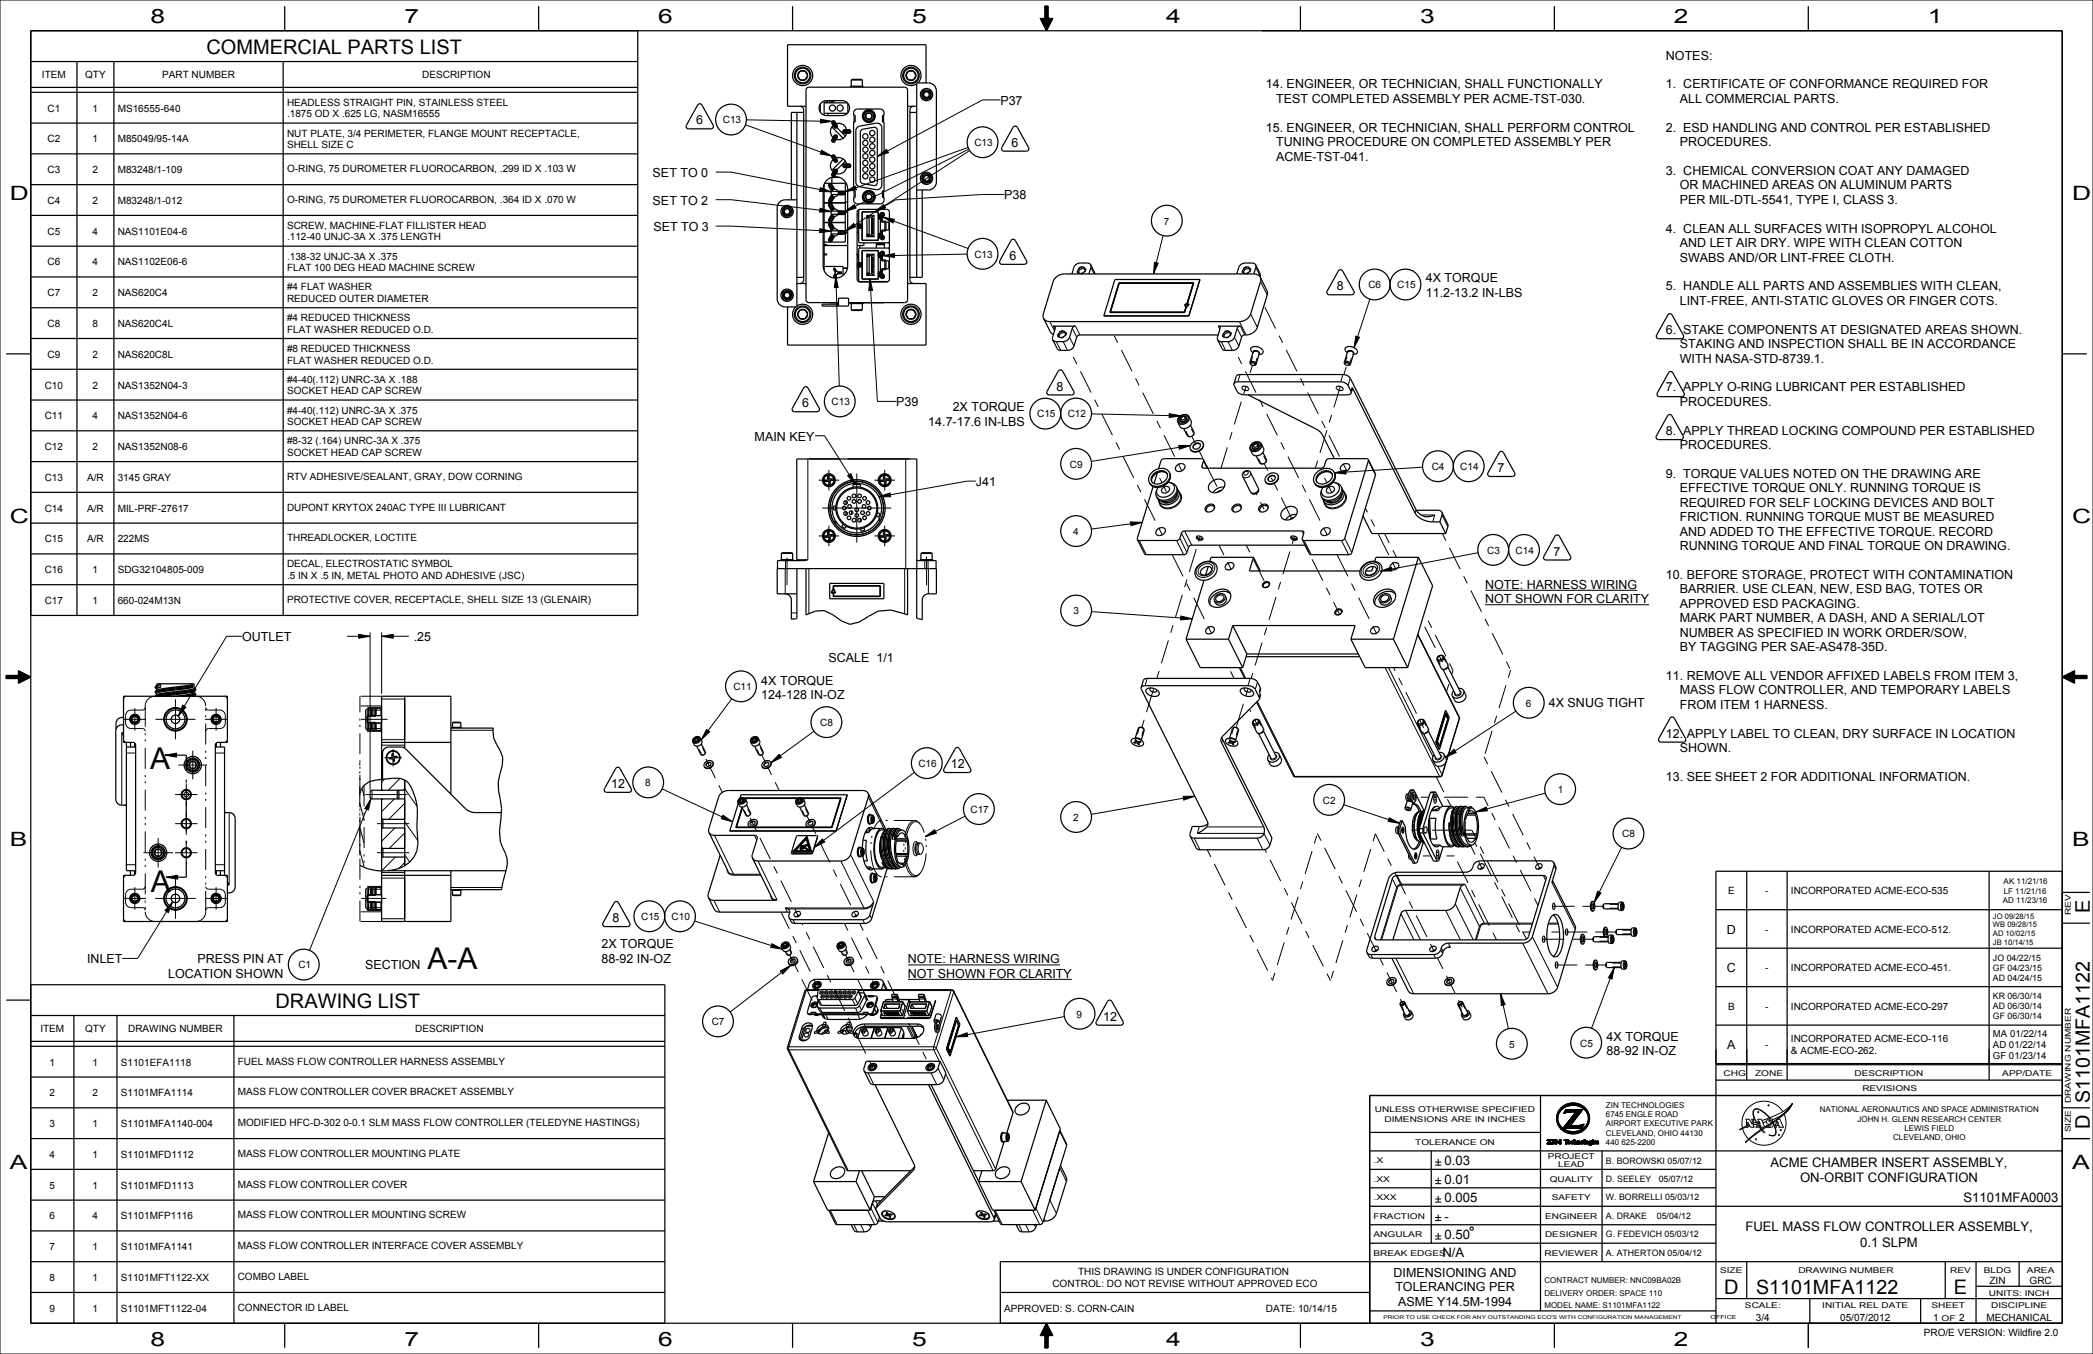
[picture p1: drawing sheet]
<svg xmlns="http://www.w3.org/2000/svg" width="864mm" height="559mm" viewBox="0 0 864 559" stroke-linecap="round" stroke-linejoin="round" font-family="sans-serif">
<defs><g id="words">
<g font-size="12.4">
<text x="61.9" y="317.5">A</text>
<text x="62.2" y="368.1">A</text>
<text x="176.4" y="400.1">A-A</text>
</g>
<g font-size="8.3">
<text x="85.2" y="22.2">COMMERCIAL PARTS LIST</text>
<text x="862.3" y="376.9" transform="rotate(-90 862.3 376.9)">E</text>
<text x="113.7" y="415.9">DRAWING LIST</text>
<text x="862.3" y="466.1" transform="rotate(-90 862.3 466.1)">D</text>
<text x="711.4" y="534">D</text>
<text x="806.2" y="534">E</text>
</g>
<g font-size="8.1">
<text x="62.1" y="9.5">8</text>
<text x="166.8" y="9.5">7</text>
<text x="271.6" y="9.5">6</text>
<text x="376.4" y="9.5">5</text>
<text x="481.2" y="9.5">4</text>
<text x="585.9" y="9.5">3</text>
<text x="690.7" y="9.5">2</text>
<text x="795.5" y="9.5">1</text>
<text x="4.1" y="82.5">D</text>
<text x="855" y="82.5">D</text>
<text x="4.1" y="215.9">C</text>
<text x="855" y="215.9">C</text>
<text x="4.1" y="349.2">B</text>
<text x="855" y="349.2">B</text>
<text x="862.3" y="455.2" transform="rotate(-90 862.3 455.2)">S1101MFA1122</text>
<text x="4.1" y="482.6">A</text>
<text x="855" y="482.6">A</text>
<text x="724.6" y="534">S1101MFA1122</text>
<text x="62.1" y="555.6">8</text>
<text x="166.8" y="555.6">7</text>
<text x="271.6" y="555.6">6</text>
<text x="376.4" y="555.6">5</text>
<text x="481.2" y="555.6">4</text>
<text x="585.9" y="555.6">3</text>
<text x="690.7" y="555.6">2</text>
</g>
<g font-size="5.4">
<text x="596" y="480.9">0.03</text>
<text x="730.5" y="481.6">ACME CHAMBER INSERT ASSEMBLY,</text>
<text x="596" y="488.5">0.01</text>
<text x="742.7" y="487.8">ON-ORBIT CONFIGURATION</text>
<text x="596" y="496.1">0.005</text>
<text x="810.2" y="496.1">S1101MFA0003</text>
<text x="596" y="503.7">-</text>
<text x="720.2" y="508.2">FUEL MASS FLOW CONTROLLER ASSEMBLY,</text>
<text x="596" y="511.4">0.50</text>
<text x="767.6" y="514.5">0.1 SLPM</text>
<text x="595.1" y="519">N/A</text>
</g>
<g font-size="5.2">
<text x="687.4" y="24.6">NOTES:</text>
<text x="522.3" y="36.5">14. ENGINEER, OR TECHNICIAN, SHALL FUNCTIONALLY</text>
<text x="687.4" y="36.5">1. CERTIFICATE OF CONFORMANCE REQUIRED FOR</text>
<text x="412.8" y="43.2">P37</text>
<text x="526.6" y="42.5">TEST COMPLETED ASSEMBLY PER ACME-TST-030.</text>
<text x="693.1" y="42.5">ALL COMMERCIAL PARTS.</text>
<text x="287.2" y="51.4">6</text>
<text x="522.3" y="54.4">15. ENGINEER, OR TECHNICIAN, SHALL PERFORM CONTROL</text>
<text x="687.4" y="54.4">2. ESD HANDLING AND CONTROL PER ESTABLISHED</text>
<text x="417.3" y="60.6">6</text>
<text x="526.6" y="60.3">TUNING PROCEDURE ON COMPLETED ASSEMBLY PER</text>
<text x="693.1" y="60.3">PROCEDURES.</text>
<text x="526.6" y="66.3">ACME-TST-041.</text>
<text x="269.3" y="73">SET TO 0</text>
<text x="687.4" y="72.2">3. CHEMICAL CONVERSION COAT ANY DAMAGED</text>
<text x="414.4" y="82.2">P38</text>
<text x="693.1" y="78.2">OR MACHINED AREAS ON ALUMINUM PARTS</text>
<text x="269.3" y="84.4">SET TO 2</text>
<text x="693.1" y="84.1">PER MIL-DTL-5541, TYPE I, CLASS 3.</text>
<text x="269.6" y="95.3">SET TO 3</text>
<text x="687.4" y="96">4. CLEAN ALL SURFACES WITH ISOPROPYL ALCOHOL</text>
<text x="693.1" y="102">AND LET AIR DRY. WIPE WITH CLEAN COTTON</text>
<text x="416.5" y="107.3">6</text>
<text x="693.1" y="107.9">SWABS AND/OR LINT-FREE CLOTH.</text>
<text x="551.5" y="119.8">8</text>
<text x="588.3" y="116.4">4X TORQUE</text>
<text x="687.4" y="119.9">5. HANDLE ALL PARTS AND ASSEMBLIES WITH CLEAN,</text>
<text x="588.3" y="122.4">11.2-13.2 IN-LBS</text>
<text x="693.1" y="125.8">LINT-FREE, ANTI-STATIC GLOVES OR FINGER COTS.</text>
<text x="687.4" y="137.7">6. STAKE COMPONENTS AT DESIGNATED AREAS SHOWN.</text>
<text x="693.1" y="143.7">STAKING AND INSPECTION SHALL BE IN ACCORDANCE</text>
<text x="693.1" y="149.6">WITH NASA-STD-8739.1.</text>
<text x="436" y="161.2">8</text>
<text x="687.4" y="161.5">7. APPLY O-RING LUBRICANT PER ESTABLISHED</text>
<text x="369.8" y="167.7">P39</text>
<text x="693.1" y="167.5">PROCEDURES.</text>
<text x="330.9" y="168.1">6</text>
<text x="393.1" y="169.8">2X TORQUE</text>
<text x="383" y="175.7">14.7-17.6 IN-LBS</text>
<text x="687.4" y="179.4">8. APPLY THREAD LOCKING COMPOUND PER ESTABLISHED</text>
<text x="311.4" y="181.8">MAIN KEY</text>
<text x="693.1" y="185.3">PROCEDURES.</text>
<text x="617.9" y="194.8">7</text>
<text x="687.4" y="197.2">9. TORQUE VALUES NOTED ON THE DRAWING ARE</text>
<text x="402.7" y="200.5">J41</text>
<text x="693.1" y="203.2">EFFECTIVE TORQUE ONLY. RUNNING TORQUE IS</text>
<text x="693.1" y="209.2">REQUIRED FOR SELF LOCKING DEVICES AND BOLT</text>
<text x="693.1" y="215.1">FRICTION. RUNNING TORQUE MUST BE MEASURED</text>
<text x="693.1" y="221.1">AND ADDED TO THE EFFECTIVE TORQUE. RECORD</text>
<text x="693.1" y="227">RUNNING TORQUE AND FINAL TORQUE ON DRAWING.</text>
<text x="640.9" y="229.3">7</text>
<text x="687.4" y="238.9">10. BEFORE STORAGE, PROTECT WITH CONTAMINATION</text>
<text x="612.8" y="242.9">NOTE: HARNESS WIRING</text>
<text x="693.1" y="244.9">BARRIER. USE CLEAN, NEW, ESD BAG, TOTES OR</text>
<text x="612.8" y="248.9">NOT SHOWN FOR CLARITY</text>
<text x="693.1" y="250.8">APPROVED ESD PACKAGING.</text>
<text x="693.1" y="256.8">MARK PART NUMBER, A DASH, AND A SERIAL/LOT</text>
<text x="693.1" y="262.7">NUMBER AS SPECIFIED IN WORK ORDER/SOW,</text>
<text x="99.9" y="264.6">OUTLET</text>
<text x="170.7" y="264.6">.25</text>
<text x="693.1" y="268.7">BY TAGGING PER SAE-AS478-35D.</text>
<text x="341.9" y="273.1">SCALE 1/1</text>
<text x="687.4" y="280.6">11. REMOVE ALL VENDOR AFFIXED LABELS FROM ITEM 3,</text>
<text x="314.1" y="282.5">4X TORQUE</text>
<text x="693.1" y="286.5">MASS FLOW CONTROLLER, AND TEMPORARY LABELS</text>
<text x="314.1" y="288.5">124-128 IN-OZ</text>
<text x="639.1" y="291.9">4X SNUG TIGHT</text>
<text x="693.1" y="292.5">FROM ITEM 1 HARNESS.</text>
<text x="687.4" y="304.4">12. APPLY LABEL TO CLEAN, DRY SURFACE IN LOCATION</text>
<text x="693.1" y="310.4">SHOWN.</text>
<text x="392.3" y="317">12</text>
<text x="687.4" y="322.3">13. SEE SHEET 2 FOR ADDITIONAL INFORMATION.</text>
<text x="252.2" y="325.2">12</text>
<text x="252.7" y="380.6">8</text>
<text x="712.5" y="385.4">D</text>
<text x="248.2" y="391.4">2X TORQUE</text>
<text x="36" y="397.5">INLET</text>
<text x="81.5" y="397.5">PRESS PIN AT</text>
<text x="150.6" y="400.1">SECTION</text>
<text x="248.2" y="397.3">88-92 IN-OZ</text>
<text x="374.6" y="397.5">NOTE: HARNESS WIRING</text>
<text x="712.5" y="401.2">C</text>
<text x="69.4" y="403.5">LOCATION SHOWN</text>
<text x="374.6" y="403.5">NOT SHOWN FOR CLARITY</text>
<text x="455.2" y="421.3">12</text>
<text x="662.9" y="429.5">4X TORQUE</text>
<text x="662.9" y="435.4">88-92 IN-OZ</text>
<text x="712.7" y="433">A</text>
<text x="575" y="526.9">DIMENSIONING AND</text>
<text x="575.7" y="532.8">TOLERANCING PER</text>
<text x="576.9" y="538.8">ASME Y14.5M-1994</text>
</g>
<g font-size="4.1">
<text x="17.3" y="32.3">ITEM</text>
<text x="35.1" y="32.3">QTY</text>
<text x="66.9" y="32.3">PART NUMBER</text>
<text x="174.2" y="32.3">DESCRIPTION</text>
<text x="19.6" y="46">C1</text>
<text x="38.2" y="46">1</text>
<text x="48.6" y="46">MS16555-640</text>
<text x="118.4" y="43.7">HEADLESS STRAIGHT PIN, STAINLESS STEEL</text>
<text x="118.4" y="48.4">.1875 OD X .625 LG, NASM16555</text>
<text x="298.3" y="50.9">C13</text>
<text x="19.6" y="58.7">C2</text>
<text x="38.2" y="58.7">1</text>
<text x="48.6" y="58.7">M85049/95-14A</text>
<text x="118.4" y="56.4">NUT PLATE, 3/4 PERIMETER, FLANGE MOUNT RECEPTACLE,</text>
<text x="118.4" y="61.1">SHELL SIZE C</text>
<text x="402.1" y="60.3">C13</text>
<text x="19.6" y="71.4">C3</text>
<text x="38.2" y="71.4">2</text>
<text x="48.6" y="71.4">M83248/1-109</text>
<text x="118.4" y="71">O-RING, 75 DUROMETER FLUOROCARBON, .299 ID X .103 W</text>
<text x="118.4" y="83.7">O-RING, 75 DUROMETER FLUOROCARBON, .364 ID X .070 W</text>
<text x="19.6" y="84.1">C4</text>
<text x="38.2" y="84.1">2</text>
<text x="48.6" y="84.1">M83248/1-012</text>
<text x="118.4" y="94.5">SCREW, MACHINE-FLAT FILLISTER HEAD</text>
<text x="480.2" y="92.7">7</text>
<text x="19.6" y="96.8">C5</text>
<text x="38.2" y="96.8">4</text>
<text x="48.6" y="96.8">NAS1101E04-6</text>
<text x="118.4" y="99.2">.112-40 UNJC-3A X .375 LENGTH</text>
<text x="118.4" y="107.2">.138-32 UNJC-3A X .375</text>
<text x="402.1" y="106.3">C13</text>
<text x="19.6" y="109.5">C6</text>
<text x="38.2" y="109.5">4</text>
<text x="48.6" y="109.5">NAS1102E06-6</text>
<text x="118.4" y="111.9">FLAT 100 DEG HEAD MACHINE SCREW</text>
<text x="118.4" y="119.9">#4 FLAT WASHER</text>
<text x="564.6" y="119">C6</text>
<text x="576.5" y="119">C15</text>
<text x="19.6" y="122.2">C7</text>
<text x="38.2" y="122.2">2</text>
<text x="48.6" y="122.2">NAS620C4</text>
<text x="118.4" y="124.6">REDUCED OUTER DIAMETER</text>
<text x="19.6" y="134.9">C8</text>
<text x="38.2" y="134.9">8</text>
<text x="48.6" y="134.9">NAS620C4L</text>
<text x="118.4" y="132.6">#4 REDUCED THICKNESS</text>
<text x="118.4" y="137.3">FLAT WASHER REDUCED O.D.</text>
<text x="19.6" y="147.6">C9</text>
<text x="38.2" y="147.6">2</text>
<text x="48.6" y="147.6">NAS620C8L</text>
<text x="118.4" y="145.3">#8 REDUCED THICKNESS</text>
<text x="118.4" y="150">FLAT WASHER REDUCED O.D.</text>
<text x="18.4" y="160.3">C10</text>
<text x="38.2" y="160.3">2</text>
<text x="48.6" y="160.3">NAS1352N04-3</text>
<text x="118.4" y="158">#4-40(.112) UNRC-3A X .188</text>
<text x="118.4" y="162.7">SOCKET HEAD CAP SCREW</text>
<text x="343.1" y="167.3">C13</text>
<text x="18.4" y="173">C11</text>
<text x="38.2" y="173">4</text>
<text x="48.6" y="173">NAS1352N04-6</text>
<text x="118.4" y="170.7">#4-40(.112) UNRC-3A X .375</text>
<text x="427.9" y="172.3">C15</text>
<text x="440.5" y="172.2">C12</text>
<text x="118.4" y="175.4">SOCKET HEAD CAP SCREW</text>
<text x="18.4" y="185.7">C12</text>
<text x="38.2" y="185.7">2</text>
<text x="48.6" y="185.7">NAS1352N08-6</text>
<text x="118.4" y="183.4">#8-32 (.164) UNRC-3A X .375</text>
<text x="118.4" y="188.1">SOCKET HEAD CAP SCREW</text>
<text x="441.5" y="193">C9</text>
<text x="590.7" y="194">C4</text>
<text x="602.5" y="194">C14</text>
<text x="18.4" y="198.4">C13</text>
<text x="35.9" y="198.4">A/R</text>
<text x="48.6" y="198.4">3145 GRAY</text>
<text x="118.4" y="198">RTV ADHESIVE/SEALANT, GRAY, DOW CORNING</text>
<text x="18.4" y="211.1">C14</text>
<text x="35.9" y="211.1">A/R</text>
<text x="48.6" y="211.1">MIL-PRF-27617</text>
<text x="118.4" y="210.7">DUPONT KRYTOX 240AC TYPE III LUBRICANT</text>
<text x="442.8" y="220.8">4</text>
<text x="18.4" y="223.8">C15</text>
<text x="35.9" y="223.8">A/R</text>
<text x="48.6" y="223.8">222MS</text>
<text x="118.4" y="223.4">THREADLOCKER, LOCTITE</text>
<text x="613.7" y="228.5">C3</text>
<text x="625.3" y="228.6">C14</text>
<text x="18.4" y="236.5">C16</text>
<text x="38.2" y="236.5">1</text>
<text x="48.6" y="236.5">SDG32104805-009</text>
<text x="118.4" y="234.2">DECAL, ELECTROSTATIC SYMBOL</text>
<text x="118.4" y="238.9">.5 IN X .5 IN, METAL PHOTO AND ADHESIVE (JSC)</text>
<text x="18.4" y="249.2">C17</text>
<text x="38.2" y="249.2">1</text>
<text x="48.6" y="249.2">660-024M13N</text>
<text x="118.4" y="248.8">PROTECTIVE COVER, RECEPTACLE, SHELL SIZE 13 (GLENAIR)</text>
<text x="442.9" y="253.6">3</text>
<text x="302.6" y="284.8">C11</text>
<text x="629.5" y="291.6">6</text>
<text x="338.4" y="299.6">C8</text>
<text x="378.9" y="316.5">C16</text>
<text x="266.2" y="324.5">8</text>
<text x="642.8" y="327.3">1</text>
<text x="400.4" y="335.5">C17</text>
<text x="545.9" y="331.7">C2</text>
<text x="442.8" y="338.8">2</text>
<text x="669.4" y="345.6">C8</text>
<text x="713" y="369.1">E</text>
<text x="728.4" y="369.1">-</text>
<text x="739" y="369.1">INCORPORATED ACME-ECO-535</text>
<text x="264.6" y="379.7">C15</text>
<text x="277.1" y="379.8">C10</text>
<text x="728.4" y="385">-</text>
<text x="739" y="385">INCORPORATED ACME-ECO-512.</text>
<text x="123.1" y="399.7">C1</text>
<text x="728.4" y="400.8">-</text>
<text x="739" y="400.8">INCORPORATED ACME-ECO-451.</text>
<text x="444.2" y="420">9</text>
<text x="713" y="416.7">B</text>
<text x="728.4" y="416.7">-</text>
<text x="739" y="416.7">INCORPORATED ACME-ECO-297</text>
<text x="293.7" y="423.1">C7</text>
<text x="16.7" y="426">ITEM</text>
<text x="35.1" y="426">QTY</text>
<text x="52.9" y="426">DRAWING NUMBER</text>
<text x="171.3" y="426">DESCRIPTION</text>
<text x="652" y="431.9">C5</text>
<text x="739" y="430.2">INCORPORATED ACME-ECO-116</text>
<text x="622.7" y="432.3">5</text>
<text x="728.4" y="432.6">-</text>
<text x="739" y="435">&amp; ACME-ECO-262.</text>
<text x="20.4" y="439.7">1</text>
<text x="38.2" y="439.7">1</text>
<text x="49.8" y="439.7">S1101EFA1118</text>
<text x="98.1" y="439.3">FUEL MASS FLOW CONTROLLER HARNESS ASSEMBLY</text>
<text x="20.4" y="452.4">2</text>
<text x="38.2" y="452.4">2</text>
<text x="49.8" y="452.4">S1101MFA1114</text>
<text x="98.1" y="452">MASS FLOW CONTROLLER COVER BRACKET ASSEMBLY</text>
<text x="20.4" y="465.1">3</text>
<text x="38.2" y="465.1">1</text>
<text x="49.8" y="465.1">S1101MFA1140-004</text>
<text x="98.1" y="464.7">MODIFIED HFC-D-302 0-0.1 SLM MASS FLOW CONTROLLER (TELEDYNE HASTINGS)</text>
<text x="20.4" y="477.8">4</text>
<text x="38.2" y="477.8">1</text>
<text x="49.8" y="477.8">S1101MFD1112</text>
<text x="98.1" y="477.4">MASS FLOW CONTROLLER MOUNTING PLATE</text>
<text x="20.4" y="490.5">5</text>
<text x="38.2" y="490.5">1</text>
<text x="49.8" y="490.5">S1101MFD1113</text>
<text x="98.1" y="490.1">MASS FLOW CONTROLLER COVER</text>
<text x="20.4" y="503.2">6</text>
<text x="38.2" y="503.2">4</text>
<text x="49.8" y="503.2">S1101MFP1116</text>
<text x="98.1" y="502.8">MASS FLOW CONTROLLER MOUNTING SCREW</text>
<text x="20.4" y="515.9">7</text>
<text x="38.2" y="515.9">1</text>
<text x="49.8" y="515.9">S1101MFA1141</text>
<text x="98.1" y="515.5">MASS FLOW CONTROLLER INTERFACE COVER ASSEMBLY</text>
<text x="444.8" y="526.3">THIS DRAWING IS UNDER CONFIGURATION</text>
<text x="20.4" y="528.6">8</text>
<text x="38.2" y="528.6">1</text>
<text x="49.8" y="528.6">S1101MFT1122-XX</text>
<text x="98.1" y="528.2">COMBO LABEL</text>
<text x="434.3" y="531">CONTROL: DO NOT REVISE WITHOUT APPROVED ECO</text>
<text x="820.9" y="529.9">ZIN</text>
<text x="837.4" y="529.9">GRC</text>
<text x="20.4" y="541.3">9</text>
<text x="38.2" y="541.3">1</text>
<text x="49.8" y="541.3">S1101MFT1122-04</text>
<text x="98.1" y="540.9">CONNECTOR ID LABEL</text>
<text x="414.3" y="541.3">APPROVED: S. CORN-CAIN</text>
<text x="522.3" y="541.3">DATE: 10/14/15</text>
<text x="724.5" y="545.1">3/4</text>
<text x="759.3" y="545.1">05/07/2012</text>
<text x="797.6" y="545.1">1</text>
<text x="808.3" y="545.1">2</text>
<text x="819.6" y="545.1">MECHANICAL</text>
<text x="793.8" y="551.3">PRO/E VERSION: Wildfire 2.0</text>
</g>
<g font-size="4">
<text x="822.3" y="428.1">MA 01/22/14</text>
<text x="822.3" y="432.7">AD 01/22/14</text>
<text x="822.3" y="437.2">GF 01/23/14</text>
</g>
<g font-size="3.6">
<text x="822.3" y="396.5">JO 04/22/15</text>
<text x="822.3" y="400.7">GF 04/23/15</text>
<text x="822.3" y="404.8">AD 04/24/15</text>
<text x="822.3" y="412.3">KR 06/30/14</text>
<text x="822.3" y="416.5">AD 06/30/14</text>
<text x="822.3" y="420.7">GF 06/30/14</text>
<text x="662.6" y="480.2">B. BOROWSKI 05/07/12</text>
<text x="662.6" y="487.8">D. SEELEY</text>
<text x="684.4" y="487.8">05/07/12</text>
<text x="662.6" y="495.4">W. BORRELLI 05/03/12</text>
<text x="662.6" y="503">A. DRAKE</text>
<text x="683.6" y="503">05/04/12</text>
<text x="662.6" y="510.7">G. FEDEVICH 05/03/12</text>
<text x="662.6" y="518.3">A. ATHERTON 05/04/12</text>
</g>
<g font-size="3.3">
<text x="826.7" y="365">AK 11/21/16</text>
<text x="826.8" y="368.8">LF 11/21/16</text>
<text x="826.4" y="372.6">AD 11/23/16</text>
<text x="854.4" y="377.6" transform="rotate(-90 854.4 377.6)">REV</text>
<text x="711.1" y="443.9">CHG</text>
<text x="724.2" y="443.9">ZONE</text>
<text x="765.3" y="443.9">DESCRIPTION</text>
<text x="826.2" y="443.9">APP/DATE</text>
<text x="768.4" y="450.2">REVISIONS</text>
<text x="854.4" y="455.2" transform="rotate(-90 854.4 455.2)">DRAWING NUMBER</text>
<text x="567.3" y="459.1">UNLESS OTHERWISE SPECIFIED</text>
<text x="662.6" y="457.2">ZIN TECHNOLOGIES</text>
<text x="662.6" y="461">6745 ENGLE ROAD</text>
<text x="750.9" y="459.1">NATIONAL AERONAUTICS AND SPACE ADMINISTRATION</text>
<text x="571.3" y="462.9">DIMENSIONS ARE IN INCHES</text>
<text x="662.6" y="464.8">AIRPORT EXECUTIVE PARK</text>
<text x="766.4" y="462.9">JOHN H. GLENN RESEARCH CENTER</text>
<text x="785.8" y="466.7">LEWIS FIELD</text>
<text x="854.4" y="467.3" transform="rotate(-90 854.4 467.3)">SIZE</text>
<text x="584" y="472.4">TOLERANCE ON</text>
<text x="662.6" y="468.6">CLEVELAND, OHIO 44130</text>
<text x="662.6" y="472.4">440 625-2200</text>
<text x="781.1" y="470.5">CLEVELAND, OHIO</text>
<text x="638.7" y="478.3">PROJECT</text>
<text x="566.7" y="480.1">.X</text>
<text x="642.9" y="481.8">LEAD</text>
<text x="566.7" y="487.7">.XX</text>
<text x="639.5" y="487.7">QUALITY</text>
<text x="566.7" y="495.3">.XXX</text>
<text x="640.3" y="495.3">SAFETY</text>
<text x="566.7" y="502.9">FRACTION</text>
<text x="637.5" y="502.9">ENGINEER</text>
<text x="566.7" y="510.5">ANGULAR</text>
<text x="637.5" y="510.5">DESIGNER</text>
<text x="566.7" y="518.2">BREAK EDGES</text>
<text x="637.3" y="518.2">REVIEWER</text>
<text x="709.7" y="525.2">SIZE</text>
<text x="742" y="525.2">DRAWING NUMBER</text>
<text x="804.7" y="525.2">REV</text>
<text x="818.6" y="525.2">BLDG</text>
<text x="836.3" y="525.2">AREA</text>
<text x="637.2" y="529.6">CONTRACT NUMBER: NNC09BA02B</text>
<text x="637.2" y="539.8">MODEL NAME: S1101MFA1122</text>
<text x="637.2" y="534.7">DELIVERY ORDER: SPACE 110</text>
<text x="720" y="539.8">SCALE:</text>
<text x="751.9" y="539.8">INITIAL REL DATE</text>
<text x="797" y="539.8">SHEET</text>
<text x="820.6" y="534.7">UNITS: INCH</text>
<text x="821.6" y="539.8">DISCIPLINE</text>
<text x="801.2" y="545.1">OF</text>
</g>
<g font-size="3.1">
<text x="822.3" y="379.2">JO 09/28/15</text>
<text x="822.3" y="382.8">WB 09/28/15</text>
<text x="822.3" y="386.4">AD 10/02/15</text>
<text x="822.3" y="390">JB 10/14/15</text>
</g>
<text font-size="2.3" x="705.8" y="544.4">OFFICE</text>
<text font-size="2.1" x="570.8" y="544.4">PRIOR TO USE CHECK FOR ANY OUTSTANDING ECO'S WITH CONFIGURATION MANAGEMENT</text>
</g></defs>
<g fill="#000">
<path d="M429.3 7.6h1.9l.6 5.1zM431.2 7.6h1.2l-.6 5.1zM431.2 2.5l1.2 5.1h-1.2zM432.4 7.6h1.9l-2.5 5.1zM431.2 2.5h1.2v5.1zM338.6 49.2l4.7 .9-4.8 .7zM338.5 77.5l4.5 1.7-4.8-.2zM339 62l4.2 2.4-4.8-.9zM348.6 79.2l4.2-2.4 .6 1.5zM338.4 85.9l4.6 1.4-4.8 .2zM338.3 94.4l4.7 1-4.8 .6zM348.6 87.3l3.9-2.9 .7 1.5z"/>
<path d="M348.7 95.5l3.5-3.3 .9 1.4zM344.9 113.9l.9 4.7-1.6 .1zM476.3 108.2l1.6 .4-1.9 4.5zM559.4 138.7l1.5 .5-2.2 4.3zM482.5 170.7l4.7 .9-4.8 .7zM486.4 183.8l4.8 .1-4.6 1.5zM550.6 195.1l4.7-1.1 .1 1.6zM466.5 215.4l4.8 .2-4.6 1.4zM569.5 235.7l4.6-1.6 .3 1.5zM487.2 254.3l4.7 1.1-4.8 .4zM2.5 278.8h5.1l-5.1 1.2zM7.6 276.9l5.1 2.5-5.1-.6z"/>
<path d="M147.9 261.8l4.8 .8-4.8 .8zM157.5 262.6l4.7-.8v1.6zM850.9 279.4l5.1-2.5v1.9zM856 278.8h5.1v1.2zM2.5 280l5.1-1.2v1.2zM7.6 280l5.1-.6-5.1 2.5zM7.6 278.8l5.1 .6-5.1 .6zM850.9 279.4l5.1 .6v1.9zM850.9 279.4l5.1-.6v1.2zM856 278.8l5.1 1.2h-5.1zM68 311.6l4.8-.7v1.5zM291.5 301l1.3 1-3.5 3.3z"/>
<path d="M321.5 311.3l.9 1.3-4.3 2.2zM596.4 312.5l3.5-3.2 .9 1.3zM153.1 329.6l-1.1 4.7-1.4-.6zM298.3 336.4l4 2.8-4.7-1.3zM488.2 328.6h4.8l-4.6 1.6zM573.3 337.5l4.2 2.3-4.7-.8zM608.9 335.1l4.4-2 .4 1.5zM339.3 346.2l1 1.3-4.3 2.2zM381.8 345.3l3.8-2.9 .8 1.4zM68.5 362l4.8-.8v1.6zM659.2 367.8l1.4 .8-2.8 3.9zM318.5 389.5l4.3 2.2-4.8-.7z"/>
<path d="M322 400.7l4.3-2.3-3.3 3.6zM666.1 399.3l-1 4.8-1.4-.6zM619.2 410.1l1.8 4.5-1.6 .4zM394.5 427.9l4.5-1.7 .3 1.6zM642.7 459.3l.9-.4-.8 2.3-.6 .4zM643.4 458l1.7-.6-1.5 1.5-.9 .4zM646.1 457.9h6.9zM644.1 457.2l.7-.6 3.8-.4-1.8 .3-3.4 1.5zM645.5 458.9h2l-2.2 .6zM645.5 458.9h2zM645.6 458.8h3.2zM644.8 456.6a6.7 6.7 0 0 1 7.9-.6 6.7 6.7 0 0 1 2.9 7.5l-.2 .4-.9 .4a5.3 5.3 0 0 0-5-8.1z"/>
<path d="M646 458h7l-1.2 1.5h-2l.4-.7h-4.6zM646.1 458h6.9zM638.5 470.4h1.7zM638.3 470.7h.3zM638.4 470.6h.5zM638.4 470.6h.8zM638.5 471.8h.7zM638.5 471.7h.7zM638.5 471.8h.7l-.9 .2zM638.4 470.6l1.8-.2zM638.3 472l1.1-.2zM639.4 470.7h.6l-.8 1h-.7z"/>
<path d="M639.4 470.7h.6zM639.4 470.6h.6zM639.3 470.6h.8zM638.3 472.1h1.8zM638.5 470.4h1.7l-1.8 .2zM638.3 472l2-.2-.2 .3zM639.4 471.8h.9zM640.1 471.7h.2zM639.4 471.8l.9-.1zM639.9 471.8l.4-.1zM640.6 470.4h.6zM640.6 470.7h.5l.1 1.2h-.6z"/>
<path d="M640.6 470.6h.6zM640.6 471.9l.6 .1zM640.6 470.5h.6zM640.6 472h.6zM641.7 472h.6zM641.5 470.3h.6zM641.5 470.3h.7zM641.5 470.3l.9 .3zM641.8 471.2l.5-.1v.8h-.5zM641.8 471.1h.5zM641.8 471.9h.5zM641.8 471.9l.5 .1z"/>
<path d="M641.8 471.1l.7-.4 .9 .7zM641.7 470.6h.7zM641.7 470.6l.8 .1zM641.8 470.7h.7zM641.8 470.7h.7l-.7 .4zM642.2 461.6l.6-.4 .1 1.6 .5 1.1-.5 .5zM642.8 471.4h.6zM642.8 471.4h.7l-.4 .3zM643.1 471.7l.4-.3zM643.5 470.4h.6zM642.9 464.4l.5-.5 1.1 1.4-.4 .6zM643.1 471.7h.9z"/>
<path d="M643.5 470.7h.5v1h-.9l.4-.3zM643.3 471.9h.7zM643.5 470.6h.5zM643.3 471.9l.8 .1zM643.5 470.5h.6zM643.4 472h.7zM643.5 472.1l.6-.1zM644.5 465.3l2.3 1.3-1.1 .5-1.6-1.2zM645.4 470.3h1.6v.5l-.6-.4v1.6l.3 .1h-.9l.2-.1v-1.6l-.6 .4zM649.8 459.5h2l-3.9 5.1h-2.1zM647.1 471.1l.7-.1 .2 .4h-.6l.2 .5-.4 .1-.2-.6h.7l-.1-.4-.2 .4zM645.8 464.6h2.1z"/>
<path d="M645.7 464.7h2.2zM647.2 472l.8-.3-.4 .4zM645.7 467.1l1.1-.5 5.7 .5-2.9 .9-2-.2zM648.2 471.2l.7-.3 .2 .4-.6-.2 .1 .7h.5l-.3 .3-.5-.1zM649.3 470.3h.5v.8l.6-.1 .2 1.1h-.6l.1-1-.3 .1 .1 .9h-.6zM650.7 470.9l1.2 .1 .2 1.1h-.7l.1-1-.3 .1 .2 .9h-.7zM645.7 464.7l7.7-.4-.8 1.3h-7.5zM645.1 465.6h7.5zM652.6 471.8l.3 .3-.4-.1zM652.3 471.1l.8-.1 .1 .9-.4 .1 .2-.9-.3-.1-.2 1zM653.3 464.1l.2-.1zM652.5 464.3l1-.2-.1 .2z"/>
<path d="M653.5 470.3h.5l.2 1.8h-.7zM653.2 464.1h.3zM654.7 471.8l.3 .3-.5-.1zM654.4 471.1l.8-.1 .1 .9-.4 .1 .1-.9-.2-.1-.3 1zM649.6 467a6.4 6.4 0 0 0 4.9-2.7l.9-.4-1.3 2-1.6 1.2zM655.6 471.2l.4-.3h.8l-.3 .7-.9 .5 .7-1-.2-.1 .1 .6h-.4zM655.6 472.1l.9-.2 .3 .5-.9 .2 .7-.2-.7-.2-.1 .4zM657.1 470.3l.2 .4zM656.9 470.9h.5l.1 1.2h-.6zM657.7 471.1l.6 .3v-.4l-.3 .4-.3-.3 .7-.1 .2 .4h-.6l-.2 .6zM658 471.7h.6l-.3 .4-.5-.1zM658.8 471.1l.7-.2v.4l-.5-.3 .6 .6-.3 .5h-.5v-.4l.6 .3z"/>
<path d="M431.8 546.1l-.6 5.1h-1.9zM431.8 546.1l.6 5.1h-1.2zM431.2 551.2h1.2l-1.2 5.1zM431.8 546.1l2.5 5.1h-1.9zM432.4 551.2v5.1h-1.2z"/>
</g>
<g fill="none" stroke="#000" stroke-width=".41">
<path d="M0 0h863.6v558.8h-863.6zM429.3 7.6h1.9l.6 5.1zM431.2 7.6h1.2l-.6 5.1zM431.2 2.5l1.2 5.1h-1.2zM431.2 2.5h1.2v5.1zM432.4 7.6h1.9l-2.5 5.1zM307.6 51.5l35.6 12.9M308 49.5l35.3 .6M338.6 49.2l4.7 .9-4.8 .7zM343.9 49.8l-.8 .8M344.2 49.9l-1 1M344.4 50.1l-1.1 1.1"/>
<path d="M344.5 55.7l-.5 .5M344.6 58.3l-.3 .3M344.6 50.3l-1.1 1.1M344.7 50.5l-1.1 1.1M344.9 50.8l-1.1 1.1M344.9 55.7l-1.4 1.4M345 51l-1.1 1.1M345.1 57.4l-1.3 1.3M345.2 51.3l-1.2 1.1M345.2 55.8l-2 2M345.3 51.5l-1.1 1.1M345.4 56l-2.2 2.2"/>
<path d="M345.4 51.7l-1 1.1M345.4 52.5l-.2 .3M345.5 56.7l-2 1.9M345.5 56.3l-2.2 2.1M345.5 52l-.8 .9M348.1 53.6l-.2 .3M348.6 53.5l-.8 .9M349 53.5l-1.1 1.2M349.4 53.5l-1.3 1.3M349.8 53.5l-1.5 1.5M350.2 53.5l-1.6 1.5M350.5 53.6l-1.5 1.4"/>
<path d="M350.7 53.7l-1.3 1.3M350.9 53.9l-1.1 1.1M351 54.6l-.4 .3M351 54.2l-.8 .8M295.3 71h6.3l41.4 8.2M338.5 77.5l4.5 1.7-4.8-.2zM339 62l4.2 2.4-4.8-.9zM343.9 63.9l-.8 .8M344.2 64l-1 1M344.4 64.2l-1.1 1.1M344.5 69.9l-.5 .4M344.6 72.5l-.3 .3"/>
<path d="M344.6 64.4l-1.1 1.1M344.7 64.6l-1.1 1.2M344.9 64.9l-1.1 1.1M344.9 69.8l-1.4 1.4M345 65.1l-1.1 1.1M345.1 71.6l-1.3 1.2M345.2 65.4l-1.2 1.1M345.2 69.9l-2 2M345.3 65.6l-1.1 1.1M345.4 70.1l-2.2 2.2M345.4 65.9l-1 1M345.4 66.6l-.2 .3"/>
<path d="M345.5 70.8l-2 1.9M345.5 70.4l-2.2 2.2M345.5 66.2l-.8 .8M348.1 67.7l-.2 .3M348.6 79.2l4.2-2.4 .6 1.5zM348.6 67.6l-.8 .9M349 67.6l-1.1 1.2M349.4 67.6l-1.3 1.4M349.8 67.6l-1.5 1.5M350.2 67.6l-1.6 1.6M350.5 67.7l-1.5 1.5M350.7 67.8l-1.3 1.4"/>
<path d="M350.9 68l-1.1 1.2M351 68.7l-.4 .4M351 68.3l-.8 .9M399.4 60.8l-50.8 18.4M399.7 61.6l-51.1 25.7M400.1 62.2l-51.4 33.3M295.3 93.3h6.3l41.4 2.1M295.3 82.4h6.3l41.4 4.9M338.3 94.4l4.7 1-4.8 .6zM338.4 85.9l4.6 1.4-4.8 .2zM348.6 87.3l3.9-2.9 .7 1.5zM348.7 95.5l3.5-3.3 .9 1.4z"/>
<path d="M479.9 97.2l-3.9 15.9M344.9 113.9l.9 4.7-1.6 .1zM344.9 113.9l1.4 45.4M444.4 111.9h.1M444.4 111.9v.2M444.4 112.1v.1M444.4 112.2h.1M444.4 112.2l.1 .2M444.5 112.4h.1M444.5 112.4l.2 .2M444.5 112.4l.1 .2M444.5 112.5h.1"/>
<path d="M444.7 112.6h.1M444.7 112.7l.1 .1M445 110.8h.1M445 110.7v.1M445.1 110.7h-.1M445.3 110.5l-.3 .2M445.3 110.5h.1M445.6 110.3l-.2 .1M445.6 110.3l-.3 .2M445.6 110.3h.1M445.7 110.3h-.1M446 110.2l-.3 .1"/>
<path d="M446 110.2h.1M446 110.1h.1M446.2 110.1h-.2M446.3 113l-.2 .1M446.3 110.1h.1M446.3 113h.1M446.4 110.1h-.4M446.4 113h.1M446.4 110.1h.1M446.6 112.9h.1M446.6 112.9l-.2 .1M446.7 110l-.3 .1"/>
<path d="M446.8 112.8h.1M446.8 112.8l-.1 .1M446.9 110l.2 .1M446.9 112.8h.1M447 112.7l-.1 .1M447 112.7h.1M447.1 110.1h.1M447.5 112.3h.1M447.8 112.1h.1M447.8 112l-.3 .3M447.9 111.8h.1M447.9 111.8l-.1 .2"/>
<path d="M448 111.7l-.1 .1M448 110.8h.1M448 110.8l.1 .3M448 110.8v.1M448.1 111.4l-.1 .3M448.1 111.4l-.1 .1M448.1 111.4h-.1M448.1 111.1v.3M448.1 111.1h.1M450.1 110.4l1.4 2.7M476.3 108.2l1.6 .4-1.9 4.5zM512.4 111.9h.1"/>
<path d="M512.4 111.9l.1 .2M512.5 112.1v.1M512.5 112.2l.1 .2M512.5 112.2v.2M512.6 112.4h.1M512.6 112.4l.1 .2M512.7 112.6h.1M512.7 112.7h.1M512.7 112.7l.2 .1M513 110.7v.1M513 110.7h.1M513.1 110.7h.1"/>
<path d="M513.3 110.5h.1M513.3 110.5l-.2 .2M513.4 110.5h.1M513.6 110.3l-.2 .2M513.7 110.3l-.4 .2M513.7 110.3h.1M514 110.2l-.3 .1M514.1 110.1h-.1M514.2 110.1h-.1M514.4 110.1h-.1M514.4 113h.1M514.4 113l-.3 .1"/>
<path d="M514.4 110.1h-.4M514.4 110.1h.1M514.6 112.9h.1M514.7 112.9l-.3 .1M514.7 110l-.3 .1M514.7 110h.1M514.9 112.8l-.2 .1M514.9 112.8h.1M514.9 110l.2 .1M515 112.8h-.1M515.1 112.7l-.2 .1M515.1 110.1h.1"/>
<path d="M515.8 112.1h.1M515.8 112l-.2 .3M515.8 112h.1M516 111.7l-.2 .3M516 111.7h.1M516 111.6v.1M516.1 110.8h.1M516.1 110.8v.3M516.1 111.5h.1M516.1 111.4l-.1 .3M516.1 111.4h.1M516.1 111.1v.3"/>
<path d="M516.1 111.1v.1M516.1 111.1h.1M518.2 110.4l1.8 3.6M520.1 116.2l2.8 5.5M433.2 132.7l1.9 3.9M434.7 134.6l.6 1.3M436.3 138.3h.1M436.3 138.3l.1 .3M436.4 138.5v.1M436.4 138.6h.1M436.4 138.6v.2M436.4 138l-.1 .2"/>
<path d="M436.4 138h.1M436.4 138.8h.1M436.4 138.8l.2 .2M436.6 139v.1M436.6 139.1h.1M436.6 139.1l.2 .1M436.8 139.2h.1M437.2 136.9l-.1 .2M437.3 136.9h.1M437.5 136.7l-.2 .2M437.6 136.7l-.3 .2M437.6 136.7h.1"/>
<path d="M437.7 136.7h-.1M437.8 139.5h-.1M437.9 139.5h-.1M437.9 136.6h-.1M437.9 136.6l-.3 .1M437.9 136.6h.1M438.3 139.4l-.3 .1M438.3 139.4h.1M438.3 136.5l-.4 .1M438.3 136.5h.1M438.4 136.5h-.1M438.5 139.3l-.2 .1"/>
<path d="M438.5 139.3v.1M438.6 136.5h-.3M438.6 136.5h.1M438.7 139.3h.1M438.8 139.2h.1M438.8 139.2v.1M438.8 139.2l-.2 .1M438.8 136.5h.1M438.8 136.5h.2M438.9 136.5h.1M438.9 139.2h-.1M439.1 136.5h.1"/>
<path d="M439.5 138.8h.1M439.7 138.5l-.2 .3M439.7 138.5h.1M439.8 138.3l-.1 .2M439.9 138.2h.1M439.9 138.2l-.2 .3M439.9 138v.1M440 137.2h.1M440 137.2v.3M440 137.8l-.1 .3M440 137.8h.1M440 137.8v.1"/>
<path d="M440 137.6h.1M440 137.5v.1M440 137.5v.3M440 137.5h.1M441.3 139.2l1.8 3.6M442.4 135.5l1.9 3.6M443.8 134.6l1.8 3.6M502.7 134.6l.6 1.3M504.4 138.3v.2M504.4 138.3h.1M504.4 138.5v.1M504.4 138.6h.1"/>
<path d="M504.4 138.6l.1 .2M504.4 138v.3M504.4 138h.1M504.5 138.8h.1M504.5 138.8l.1 .3M504.6 139.1h.1M504.6 139.1l.2 .1M504.8 139.2h.1M505.3 136.9l-.2 .2M505.3 136.9h.1M505.6 136.7l-.3 .2M505.6 136.7h.1"/>
<path d="M505.8 139.5h.1M505.9 139.5h.1M505.9 136.6l-.3 .1M506 136.6h-.1M506 136.6h.1M506.3 139.4l-.2 .1M506.3 139.4h.1M506.3 136.5l-.3 .1M506.3 136.5h-.2M506.3 136.5h.1M506.4 136.5h-.1M506.6 139.4h-.3"/>
<path d="M506.6 139.3h.1M506.7 136.5h.1M506.7 136.5h-.3M506.7 139.3h.1M506.8 139.2v.1M506.8 139.2l-.2 .1M506.8 136.5h.1M506.9 139.2h-.1M506.9 136.5h.1M507 139.2h-.1M507 139.2h.1M507 136.5h.1"/>
<path d="M507.1 136.5h.1M507.5 138.8h.1M507.7 138.5h.1M507.8 138.5l-.3 .3M507.8 138.3v.2M507.9 138.2h.1M507.9 138.2l-.1 .3M508 137.2h.1M508 137.2v.3M508 137.3h.1M508 137.9l-.1 .2M508 137.8h.1"/>
<path d="M508 137.8v.1M508.1 137.6h.1M508.1 137.5l-.1 .1M508.1 137.5l-.1 .3M508.1 137.5h.1M509.4 139.2l1.8 3.6M510.5 135.5l1.8 3.6M511.4 132.7l2.8 5.5M511.8 134.6l1.8 3.6M516 129.6l2.8 5.5M559.4 138.7l1.5 .5-2.2 4.3zM565.2 123.5l-6.5 20"/>
<path d="M435.9 141l1.8 3.6M438.7 141l1.8 3.6M503.9 141l1.8 3.6M506.7 141l1.8 3.6M450.4 170.8l36.8 .8M482.5 170.7l4.7 .9-4.8 .7zM334.6 189.4h.1M345.8 189.4h.1M486.4 183.8l4.8 .1-4.6 1.5zM491.2 183.9l-40.9 6.5M550.6 195.1l4.7-1.1 .1 1.6zM587 192.8l-36.4 2.3"/>
<path d="M466.5 215.4l4.8 .2-4.6 1.4zM471.3 215.6l-21 2.7M333.8 234.7v18.6M373.3 234.7v18.6M569.5 235.7l4.6-1.6 .3 1.5zM609.9 228.1l-40.4 7.6M450.4 252.4l41.5 3M487.2 254.3l4.7 1.1-4.8 .4zM520.9 241.5v.2M520.9 241.5h.1M520.9 241.6h.1M520.9 241.7h.1"/>
<path d="M520.9 241.8l.1 .2M520.9 241.4v.1M520.9 241.3v.2M520.9 241.3h.1M520.9 241.9h.1M521 241.9h.1M521 242h.1M521 242l.1 .1M521.1 242.1h.1M521.1 242.1l.1 .1M521.1 242.2h.1M521.1 242.2l.1 .1"/>
<path d="M521.2 242.2l.1 .1M521.3 242.3h.1M521.6 240.4l-.1 .1M521.6 240.4h.1M521.9 240.3l-.3 .1M521.9 240.2h.1M522 240.2h-.1M522 242.5h.1M522.1 240.2h.1M522.2 240.1l-.3 .1M522.2 240.1h.1M522.3 242.5h-.3"/>
<path d="M522.3 242.5h.1M522.4 240.1h.1M522.5 240.1h-.3M522.5 240.1h.1M522.6 242.4l-.3 .1M522.6 242.4h.1M522.7 240l-.2 .1M522.7 240v.1M522.7 240h.1M522.9 242.3h-.1M522.9 242.3l-.3 .1M522.9 242.3h.1"/>
<path d="M523.1 242.1v.1M523.1 242.1l-.2 .2M523.2 242.1h-.1M523.3 242l-.2 .1M523.5 240.3h.1M523.5 240.3l.2 .1M523.6 240.4h.1M523.7 240.4h.1M523.7 240.4l.1 .2M523.8 240.6v.2M523.8 240.6h.1M523.8 240.6v.1"/>
<path d="M523.8 240.8l.1 .2M523.8 240.8h.1M523.8 240.8v.1M523.9 241.1l-.1 .2M523.9 241h.1M523.9 241l-.1 .1M550.8 252.8v.2M550.8 252.8h.1M550.8 253h.1M550.8 252.7h.1M550.8 253v.2M550.8 253v.1"/>
<path d="M550.8 252.5v.2M550.8 252.5h.1M550.8 253.2h.1M550.9 253.2l.1 .2M550.9 253.3v.1M550.9 253.4h.1M551 253.4h.1M551 253.4l.1 .1M551.1 253.6h.1M551.5 251.7l-.2 .1M551.5 251.7h.1M551.8 251.5l-.3 .2"/>
<path d="M551.8 251.5h.1M551.9 253.8h.1M552 253.8h-.1M552 251.4l-.2 .1M552.1 251.4h.1M552.2 253.7l-.3 .1M552.2 253.7h-.1M552.2 253.7h.1M552.3 251.3l-.2 .1M552.3 251.3h.1M552.4 251.3h-.1M552.4 253.7h-.2"/>
<path d="M552.4 253.7h.1M552.5 251.3h.1M552.6 251.3h-.3M552.6 251.3h.1M552.7 253.6l-.2 .1M552.7 253.6h.1M553 253.4l-.3 .2M553 253.4h.1M553.1 253.4h-.1M553.2 253.3l-.2 .1M553.4 251.5h.1M553.4 251.5v.1"/>
<path d="M553.4 251.5l.1 .2M553.4 251.5l.1 .1M553.5 251.7l.2 .1M553.5 251.7h.1M553.6 251.8h.1M553.7 251.8v.1M553.7 251.9h.1M553.7 251.9v.2M553.7 252.5h.1M553.7 252.1h.1M553.7 252.1v.2M553.7 252.2h.1"/>
<path d="M553.7 252.3v.2M553.7 252.3h.1M553.7 252.3v.1M2.5 278.8h5.1l-5.1 1.2zM7.6 278.8l5.1 .6-5.1 .6zM7.6 276.9l5.1 2.5-5.1-.6zM143.2 262.6h9.5M147.9 261.8l4.8 .8-4.8 .8zM152.7 261v65M157.5 262.6l4.7-.8v1.6zM157.5 261v25.3M157.5 262.6h11.2"/>
<path d="M511.8 275.5l2.2 4.5M571.5 275.5l22.5 44.9M572.9 275.5l18.4 36.7M584.9 262l17.2 34.4M850.9 279.4l5.1 .6v1.9zM850.9 279.4l5.1-.6v1.2zM850.9 279.4l5.1-2.5v1.9zM856 278.8l5.1 1.2h-5.1zM856 278.8h5.1v1.2zM2.5 280l5.1-1.2v1.2zM7.6 280l5.1-.6-5.1 2.5zM301.9 288.4l-12.6 16.9"/>
<path d="M518.8 289.5l15.4 30.9M602.1 296v.4M602.1 296.4l.1 .2M602.1 296.4l-5.3 17.4M625.5 293.5l-29.1 19M68 311.6l4.8-.7v1.5zM186 301.4h17.4M291.5 301l1.3 1-3.5 3.3zM321.5 311.3l.9 1.3-4.3 2.2zM335.9 301.8l-17.8 13M377.3 318.7l-41.3 31M593.3 316.2l1.7 3.5"/>
<path d="M595 319.7v.3M595 319.7l-1 .7M596.4 312.5l3.5-3.2 .9 1.3zM596.5 314.7l-1.5 5M148.5 338.2h.1M148.5 335.2v.1M148.5 332.3v.1M148.5 329.3v.1M148.5 331.8l1.7 6.4M149.4 325.3l.8 3.2M153.1 329.6l-1.1 4.7-1.4-.6zM153.1 329.6l-25.4 62.6"/>
<path d="M158.7 321.5l-1.2 1.3M162.7 329.7l-5.2 5.3M165.1 321.2l-4.9 4.9M166.3 326.1l.7-.6 5.1 7.2M167 339.2l5.4 7.6M167 331.6l-6.6 6.5M167 337.7l-.5 .4M273.2 325.6l29.1 13.6M298.3 336.4l4 2.8-4.7-1.3zM398.3 336.8l-16.5 8.5M488.2 328.6h4.8l-4.6 1.6zM493 328.6l-42.7 7.5"/>
<path d="M533.7 320.1l.5 .3M534.2 320.4l.2 .2M534.2 320.4h59.8M534.4 320.6h.1M554.5 332.1l23 7.7M573.3 337.5l4.2 2.3-4.7-.8zM594 320.4l.2 .2M608.9 335.1l4.4-2 .4 1.5zM637.6 327.3l-28.7 7.8M148.5 352.8v.1M148.5 349.9v.1M148.5 347h.1"/>
<path d="M148.5 344v.1M148.5 341.1v.1M148.5 351.3l1.7 6.4M148.5 341.5l1.7 6.4M162.9 341.7l-5.4 5.5M163.2 353.7l-5.7 5.7M167 352.8l2.1 3M167 343.8l-6.4 6.3M167 349.9l-.3 .2M167 356l-2.4 2.4M326.9 352.3v.1M334.6 352.3l.1 .1"/>
<path d="M335.3 351.9h.1M337.3 345.3h.1M339.3 346.2l1 1.3-4.3 2.2zM381.8 345.3l3.8-2.9 .8 1.4zM669.1 349.7l-11.3 22.8M68.5 362l4.8-.8v1.6zM186 366.3h21.1M659.2 367.8l1.4 .8-2.8 3.9zM286.6 380.1l36.2 11.6M318.5 389.5l4.3 2.2-4.8-.7zM326.3 398.4l-25 19.3M666.1 399.3l-1 4.8-1.4-.6z"/>
<path d="M666.1 399.3l-9.4 25.1M322 400.7l4.3-2.3-3.3 3.6zM332.6 408.8l-.5 .3M332.6 408.8l-7.1 23.2M332.6 408.8h5.1M332.9 408.5l-.3 .3M332.9 408.5h.1M335.2 415.4h.1M335.2 415.3v.1M335.2 415.3h.1M335.2 415.2v.1M335.2 415.2h.1"/>
<path d="M335.3 415l-.1 .2M335.3 415h.1M335.4 414.8l-.1 .1M335.4 414.8h.1M335.6 414.6h.1M335.6 414.6l-.2 .2M335.7 414.5l-.1 .1M335.8 414.5l-.2 .1M335.8 414.5h.1M336 414.4l-.2 .1M336 414.4h.1M336.1 414.3l-.1 .1"/>
<path d="M337.1 414.5h.1M340.7 418.8l1 1.9M353.9 418.8l.9 1.8M354.2 408.8h38.2M357 418.6l.3 .7M358.2 415.3v.1M358.2 415.3h.1M358.2 415.4h.1M358.2 415.2v.1M358.2 415.2h.1M358.3 415.6h.1M358.3 415l-.1 .2"/>
<path d="M358.3 415h.1M358.4 414.8l-.1 .2M358.4 414.8h.1M358.6 414.7h.1M358.6 414.7l-.1 .1M358.7 414.5l-.1 .2M358.7 414.5h.1M358.9 414.4l-.1 .1M358.9 414.4h.1M359.1 414.4h-.2M359.1 414.4h-.1M359.1 414.4h.1"/>
<path d="M359.9 414.4h.1M359.9 414.4l.1 .1M360 414.5h.1M360.1 414.5h.1M363.3 419.6v.1M363.6 420l.1 .3M365.3 413.2h.1M366.3 412.5h.1M372.4 420l.2 .3M372.9 419.7l.3 .6M374.6 420l.2 .3M375 412.8l.5 1"/>
<path d="M383.5 420v.2M383.9 419.7v.1M392.4 408.8l1.1 .6M392.4 408.8l-4.5 14.7M392.7 408.5l-.3 .3M393.5 409v.4M393.5 409.4l24.5 49.8M393.5 409.4l-7.2 23.2M439.2 419.5l-44.7 8.4M619.2 410.1l1.8 4.5-1.6 .4zM619.2 410.1l3.2 14.5M324.9 432.3h.1"/>
<path d="M324.9 433l.6 .3M325.5 432l-.6 .3M325.5 432v1.3M325.5 432h59.7M325.5 433.3l24.5 49.9M325.5 433.3h59.8M340.7 425.1l-.5 .5M365.3 423.5l.3 .6M372.8 426.6h.1M374.2 423.5l2.4 5.1M374.7 423.5l2.5 5M376.4 423.5l2.2 4.6"/>
<path d="M385.2 432l1.1 .6M385.2 432l.1 1.3M385.3 433.3l2.3 4.7M386.3 432.6l-1 .7M386.3 432.6l24.5 49.9M387.1 426l-1.9 6M394.5 427.9l4.5-1.7 .3 1.6zM390.2 443.2l19.6 40M642.7 459.3l.9-.4-.8 2.3-.6 .4zM643.4 458l1.7-.6-1.5 1.5-.9 .4zM644.1 457.2l.7-.6 3.8-.4-1.8 .3-3.4 1.5zM644.1 457.2l2-1.4 2.4-.6 2.5 .2 2.4 1.2 1.7 1.9 .7 2.3-.1 2.3-1 2.2-2 1.7-2.7 .9-2.8-.2-2.4-1.1-1.8-2-.7-2.5 .3-2.6z"/>
<path d="M644.3 458l1.7-1.2 2.2-.6 2.2 .1 2.1 .7 1.7 1.4 1 1.8 .1 2-.6 1.8-1.7 1.8-2.5 1-2.6 .1-2.4-.9-1.8-1.6-.9-2.1 .3-2.3zM644.8 456.6a6.7 6.7 0 0 1 7.9-.6 6.7 6.7 0 0 1 2.9 7.5l-.2 .4-.9 .4a5.3 5.3 0 0 0-5-8.1zM645.2 459.4v.1M645.4 459.1h.1M645.5 458.9h2l-2.2 .6zM645.5 458.9h2zM645.5 458.9h.1M645.6 458.8h3.2zM645.6 458.8h.1M646 458h7l-1.2 1.5h-2l.4-.7h-4.6zM646.1 458h6.9zM646.1 457.9h6.9z"/>
<path d="M646.4 459.1l-1.2 .4M646.4 459.1h.1M647.5 458.9l-1.1 .2M647.5 458.9h.1M648.8 458.8l-1.3 .1M648.8 458.8h.1M648.8 458.8h1.4M649.8 459.5h2l-3.9 5.1h-2.1zM649.8 459.5h.1M650.1 459.1h-.1M650.2 458.8v.1M650.2 458.8h.1"/>
<path d="M650.2 458.9l-5.1 6.6M651.8 459.5h.1M652.1 459.1h.1M652.3 458.9h.1M652.3 458.8h.1M653 457.9h.1M653 457.9h-6.9l-.9 1.5M653 457.9l-5.1 6.7M725.5 458.6l.3 .4-.3 .3-.4-.3zM727.5 458.7l3.2 3.2 .7-.2v1.1l-.2-.2 1.1 2.3 .8-2.6M727.5 458.7l-1.2-.7a1.89 1.89 0 0 0-2.6 0 1.89 1.89 0 0 0-.3 2.5l1.2 2.7M727.5 458.7h.1"/>
<path d="M729.7 455.8l.4 .4-.4 .3-.3-.3zM735.6 458.8a9.1 9.1 0 0 0-11.2-3.7 9.1 9.1 0 0 0-5.4 10.4M736.2 459.9a9.1 9.1 0 0 1-3 11 9.1 9.1 0 0 1-11.5-.6M739.6 455.3a20.6 20.6 0 0 1-9.4 6M739.6 455.3a14.3 14.3 0 0 1-8.2 6.8M739.6 455.3l-2.2 3-5.9 4.8M739.6 455.3a19.5 19.5 0 0 1-8 8.1M638.3 472l2-.2-.2 .3zM638.3 472l1.1-.2zM638.3 472v.1M638.3 472.1h1.8zM638.3 470.7h.3z"/>
<path d="M638.3 470.7l.3-.4 1.6 .1-1 1.3M638.3 470.7h.1M638.4 470.6h.5zM638.4 470.6h.1M638.4 470.6h.8zM638.4 470.6l1.8-.2zM638.5 471.8h.7l-.9 .2zM638.5 471.8h.1M638.5 471.8h.7zM638.5 470.4h1.7l-1.8 .2zM638.5 470.4h1.7zM638.5 471.7h.7z"/>
<path d="M638.6 471.7h.1M638.6 470.7h-.3M638.6 470.7h.1M638.9 470.6l-.3 .1M638.9 470.6h.1M639.2 471.8h.2M639.2 471.7v.1M639.2 471.7h.1M639.2 470.6h-.3M639.2 470.6h.1M639.3 470.6l.1 .1M639.3 470.6h.1"/>
<path d="M639.3 470.6h.8zM639.3 470.8h.1M639.4 470.6h.6zM639.4 470.7l-1.1 1.3M639.4 470.7h.1M639.4 470.7h.6l-.8 1h-.7zM639.4 470.7h.6zM639.4 471.8h.9zM639.4 471.8l.9-.1zM639.4 471.8h.1M639.8 471.8h-.4M639.8 471.8h.1"/>
<path d="M639.9 471.8l.4-.1zM639.9 470.8h.1M640 470.7h.1M640 470.6h.1M640.1 470.6h.1M640.1 470.6l-.1 .1M640.1 471.7l-.3 .1M640.1 471.7h.2zM640.1 471.7h.1M640.3 471.7h.1M640.3 471.8h.1M640.3 471.7v.1"/>
<path d="M640.3 471.7h-.2M640.3 471.8l-.2 .3h-1.8M640.6 472h.6zM640.6 472v.1M640.6 470.4v.1M640.6 472.1h.6M640.6 470.4h.6zM640.6 472h.1M640.6 470.5h.1M640.6 470.5v.1M640.6 470.5h.6zM640.6 471.9v.1"/>
<path d="M640.6 471.9l.6 .1zM640.6 471.9h.1M640.6 470.6h.1M640.6 470.6h.6zM640.6 470.6v.1M640.6 470.3v.1M640.6 470.3h.6M640.6 470.7h.1M640.6 471.7v.2M640.6 470.7h.5l.1 1.2h-.6zM640.6 471.7h.1M640.6 470.7v1"/>
<path d="M641.1 471.7h.1M641.1 471.7l.1 .2M641.1 470.7v1M641.1 470.7h.1M641.2 470.6l-.1 .1M641.2 470.6h.1M641.2 471.9h.1M641.2 471.9v.1M641.2 470.5v.1M641.2 470.5h.1M641.2 472h.1M641.2 470.4h.1"/>
<path d="M641.2 470.4v.1M641.2 472v.1M641.5 470.4l.3 .3v1M641.5 470.3h.7zM641.5 470.3l.9 .3zM641.5 470.3h.1M641.5 470.3h.6zM641.5 470.3v.1M641.5 470.3h.6M641.7 470.6h.7zM641.7 470.6h.1M641.7 470.6l.8 .1z"/>
<path d="M641.7 472h.6zM641.7 472v.1M641.7 472.1h.6M641.7 472h.1M641.8 471.9l.5 .1zM641.8 471.9h.1M641.8 471.9l-.1 .1M641.8 471.9h.5zM641.8 470.7h.7zM641.8 471.7v.2M641.8 471.7h.1M641.8 470.7h.7l-.7 .4z"/>
<path d="M641.8 471.1l.7-.4 .9 .7zM641.8 471.1h.5zM641.8 471.2l.5-.1v.8h-.5zM642.1 470.3l.1 .1M642.2 470.4l.2 .2M642.2 470.4h.1M642.2 470.4l.1 .1M642.2 461.6l.6-.4 .1 1.6 .5 1.1-.5 .5zM642.3 471.7h.1M642.3 471.7v.2M642.3 471.9h.1M642.3 471.9v.1"/>
<path d="M642.3 471.1h.1M642.3 471.1v.6M642.3 472h.1M642.3 472v.1M642.4 471.1l.9 .8M642.4 470.6h.1M642.4 470.6l.1 .1M642.5 470.7h.1M642.5 470.7l.9 .7M642.7 471.4h.1M642.8 471.4h.6zM642.8 471.4h.7l-.4 .3z"/>
<path d="M642.9 464.4l.5-.5 1.1 1.4-.4 .6zM643.1 471.7l.4-.3zM643.1 471.7h.9zM643.1 471.7h.1M643.3 471.9h.7zM643.3 471.9h.1M643.3 471.9l.8 .1zM643.4 471.9h.1M643.4 471.9v.1M643.4 472h.7zM643.4 472h.1M643.4 471.4h.1"/>
<path d="M643.5 472.1l.6-.1zM643.5 472.1h.6M643.5 470.4h.1M643.5 470.4h.6zM643.5 470.5h.1M643.5 470.5h.6zM643.5 470.5v.1M643.5 470.3h.1M643.5 470.6h.1M643.5 470.6h.5zM643.5 470.6v.1M643.5 470.3l.6 .1"/>
<path d="M643.5 470.3v.1M643.5 470.7h.1M643.5 470.7v.7M643.5 470.7h.5v1h-.9l.4-.3zM644 471.7h.1M644 471.7v.2M644 470.7h.1M644 470.6v1.1M644 470.6v.1M644 470.6h.1M644 471.9h.1M644 471.9l.1 .1"/>
<path d="M644.1 470.3h.1M644.1 472h.1M644.1 470.5l-.1 .1M644.1 470.5h.1M644.1 470.4h.1M644.1 472v.1M644.1 470.4v.1M644.5 465.3l2.3 1.3-1.1 .5-1.6-1.2zM645.1 465.6h7.5M645.1 465.5v.1M645.1 465.6h7.5zM645.4 470.3h1.6v.5l-.6-.4v1.6l.3 .1h-.9l.2-.1v-1.6l-.6 .4z"/>
<path d="M645.7 467.1l1.1-.5 5.7 .5-2.9 .9-2-.2zM645.7 464.7l7.7-.4-.8 1.3h-7.5zM645.7 464.7h2.2zM645.7 464.7h.1M645.8 464.6h2.1zM645.8 464.6h.1M646 464.3h.1M646.2 464h.1M647.1 471.1l.7-.1 .2 .4h-.6l.2 .5-.4 .1-.2-.6h.7l-.1-.4-.2 .4zM647.1 471.1l.7-.1 .2 .4h-.6l.2 .5 .4-.2-.4 .4-.6-.4zM647.2 472l.8-.3-.4 .4zM647.3 471h.1"/>
<path d="M647.5 471l.2 .4h-.3zM647.9 464.6v.1M647.9 464.6h.1M647.9 464.7h.1M647.9 464.7h1.6M648.1 464.3h.1M648.2 471.2l.7-.3 .2 .4-.6-.2 .1 .7h.5l-.3 .3-.5-.1zM648.4 464h.1M649.3 470.3h.5v.8l.6-.1 .2 1.1h-.6l.1-1-.3 .1 .1 .9h-.6zM649.3 470.3h.5v.8l.6-.1 .2 1.1h-1.3zM649.5 464.7h.1M649.6 467a6.4 6.4 0 0 0 4.9-2.7l.9-.4-1.3 2-1.6 1.2z"/>
<path d="M649.8 471.2l.3-.1-.2 1zM650 464.6l-.5 .1M650.7 470.9l1.2 .1 .2 1.1h-.7l.1-1-.3 .1 .2 .9h-.7zM650.7 470.9l1.2 .1 .2 1.1h-1.4zM651.1 464.6l-1.6 .1M651.1 464.6h.1M651.2 471.2l.3-.1-.1 1zM652.3 471.1l.8-.1 .1 .9-.4 .1 .2-.9-.3-.1-.2 1zM652.3 471.1l.8-.1 .1 .9-.7 .1zM652.5 464.3l-1.4 .3M652.5 464.3l1-.2-.1 .2zM652.5 464.3h.1"/>
<path d="M652.6 471.8l.3 .3-.4-.1zM652.6 465.5v.1M652.6 471.9l.1 .1M652.7 472l-.1-.8 .3-.2-.1 1M652.7 472h.1M652.9 471.9v.1M653.2 464.7h.1M653.2 464.6h.1M653.2 464.1h.3zM653.3 464.1l.2-.1zM653.5 464h.1M653.4 464.3h.1"/>
<path d="M653.5 464l-1 .3M653.5 464l-.9 1.6M653.5 470.3h.5l.2 1.8h-.7zM654.4 471.1l.8-.1 .1 .9-.4 .1 .1-.9-.2-.1-.3 1zM654.4 471.1l.8-.1 .1 .9-.8 .1zM654.4 471.1v.1M654.4 471.8h.1M654.7 471.8l.3 .3-.5-.1zM654.7 471.9v.1M654.7 472v-.8l.2-.2v1M654.7 472h.2M655 471.9l-.1 .1"/>
<path d="M655.6 471.2l.4-.3h.8l-.3 .7-.9 .5 .7-1-.2-.1 .1 .6h-.4zM655.6 471.2l.4-.3h.8l-.3 .7-.6 .2 .9 .3v.3l-1.2 .1 .3-.8zM655.6 472.1l.9-.2 .3 .5-.9 .2 .7-.2-.7-.2-.1 .4zM655.8 472.4h.1M655.9 472.2l.7 .2-.6 .2zM656.1 471l.1 .6zM656.2 471.5h.1M656.9 470.9h.5l.1 1.2h-.6zM657.1 470.3l.2 .4zM657.7 471.1l.6 .3v-.4l-.3 .4-.3-.3 .7-.1 .2 .4h-.6l-.2 .6zM657.7 471.1l.7-.1 .2 .4h-.6l.2 .5 .4-.2-.3 .4-.7-.4zM658 471.7h.6l-.3 .4-.5-.1z"/>
<path d="M658.1 471l.2 .4h-.3zM658.8 471.1l.7-.2v.4l-.5-.3 .6 .6-.3 .5h-.5v-.4l.6 .3zM719 465.8l.8 2 1.7 2.3M720.3 461.9h1.5l1.2 2.1v-1.8l-.3-.3h1.1l-.4 .3v2.6l.4 .4h-1.4l-1.3-2.1v1.7l.3 .4h-1.2l.4-.4v-2.6zM720.6 464.7l-3 1.6 2.7-1.1M721.8 464.2l-.7 .3M722 464.7l-.8 .2M723 463.8h-.1M724.6 469.9l.3 .3-.3 .4-.4-.4zM724.8 463.2a4.7 4.7 0 0 1-.8-5.2l.2-.1a7.5 7.5 0 0 1 6.3 3.9 1.17 1.17 0 0 0-1.6 .8 1.17 1.17 0 0 0 1 1.5M725.1 463.9l-1.7 .4M725.3 463l-1.8 .6"/>
<path d="M725.4 464.5l.1 .7h-1.1l.4-.4 .7-2.6-.3-.3h1.6l1.5 3.2M725.4 464.5h.1M725.4 464.5l1.2 1.6M725.8 462.8l.5 1.2h-.8zM725.9 462.9h-.1M726.2 463.6l-.7 .2M727.1 466.3l1 .8v.3l-.5-.1-.8-.9M728 465.2h-1.7l.4-.4-.2-.3h-.9l1.2 1.5M728.8 462.9l-1.4 .4M729.1 464.6l-.3-.2v.4M730.1 461.3l-3 1.2M730.4 464.3l.1 .5h-1"/>
<path d="M730.6 462.3l-.8 .3M731.3 463.2a45.3 45.3 0 0 0-11.1 8.5l5-4.1 6.3-4.1M731.4 463.5a1.14 1.14 0 0 1 .1 1.5 1.14 1.14 0 0 1-1.4 .3l-.8-.1-.4 .2v-.2M733.1 461.9l-.2 .1M733.5 462.8l.4 1.2h-.8zM733.7 468.4l.3-.3 .4 .3-.4 .4zM733.7 461.9h.8l1.5 3.3h-2.1l.4-.4-.2-.3h-1.1l.1 .7h-.6a2.97 2.97 0 0 1-.4 3.5l-.9 .1-1.3-.5 .3 .1a1.66 1.66 0 0 0 2.1 0 1.66 1.66 0 0 0 .3-2.2l-.3-1h-.3v-.6a2.47 2.47 0 0 0-1.9-2.3l-.2 .5 1.2 .5M734.4 466.4l.4-.4 .3 .4-.3 .4zM433.2 495.3l2.7 5.5M437.3 482l2.7 5.5M352.3 505.4l1.5 3M355.1 505.4l1.5 3"/>
<path d="M358.7 505.4l.6 1.2M420.4 505.4l1.5 3M423.2 505.4l1.5 3M426.7 505.4l.6 1.2M430.8 503l.4 1M431.2 551.2h1.2l-1.2 5.1zM431.8 546.1l-.6 5.1h-1.9zM431.8 546.1l.6 5.1h-1.2zM431.8 546.1l2.5 5.1h-1.9zM432.4 551.2v5.1h-1.2zM850.9 546.1h-104.8v10.2"/>
</g>
<g fill="none" stroke="#000" stroke-width=".51">
<path d="M12.7 12.7h838.2v533.4h-838.2zM117.5 2.5v10.2M222.2 2.5v10.2M327 2.5v10.2M431.2 2.5h1.2v5.1h1.9l-2.5 5.1-2.5-5.1h1.9zM536.6 2.5v10.2M641.3 2.5v10.2M746.1 2.5v10.2M378.7 34.2a4.2 4.2 0 0 0-1.4-7 4.2 4.2 0 0 0-5.6 4.5 4.2 4.2 0 0 0 6.6 2.9M382.1 34.2v-15.7h-57.2v25.4h7.7M288 43.1l1-.2 .6 .4 4.7 8.4a1.02 1.02 0 0 1-.9 1.5h-9.3a1.02 1.02 0 0 1-.9-1.5zM338.4 43v3.3"/>
<path d="M340 41.7v5.8M340 46.8h9.6M340 42.5h9.6M340.9 41.5v1M341.4 41.5v1M341.6 46.8v.9M342.3 41.5v1M343 41.5v1M343.3 52.4l4.6 4.7M343.3 50.1l.5-.3 .6 .2 1 1.7a.76 .76 0 0 1-.2 1.1 .76 .76 0 0 1-1.1-.3l-.9-1.5zM343.5 41.5v1M344.1 41.5v1"/>
<path d="M344.1 51.5l4.7 4.7M344.3 55.8a.76 .76 0 0 1 1 0 .76 .76 0 0 1 .1 1l-.8 1.6a.76 .76 0 0 1-1.1 .2 .76 .76 0 0 1-.3-1zM348 53.7l2.3-.2a.76 .76 0 0 1 .8 .8 .76 .76 0 0 1-.8 .7h-2.1l-.4-.7zM349.4 42.3v.2M349.8 42.7v3.8M349.8 43.1h.3M374.5 43.9h3.7M418.2 52.3l.9-.2 .7 .5 4.6 8.3a1.02 1.02 0 0 1-.9 1.5h-9.2a1.02 1.02 0 0 1-.9-1.5zM340 76.1v35.5M340.2 75.6h8.6v8h-8.8M343.1 79h2.7M343.2 73.2h.1"/>
<path d="M343.2 73.2v2.4M343.3 73.2h3M343.3 64.2l.5-.3 .6 .2 1 1.8a.76 .76 0 0 1-.2 1 .76 .76 0 0 1-1.1-.3l-.9-1.5zM344.3 70a.76 .76 0 0 1 1 0 .76 .76 0 0 1 .1 .9l-.8 1.6a.76 .76 0 0 1-1.1 .3 .76 .76 0 0 1-.3-1.1zM347.9 65.6l-4.6 4.7M348 67.9l2.3-.3a.76 .76 0 0 1 .8 .8 .76 .76 0 0 1-.8 .8l-2.1-.1-.4-.7zM348.8 66.5l-4.7 4.7M340 83.8h8.8v8h-8.8M340 91.9h8.8v8h-8.8M343.1 96.5h2.7M343.1 95.3h2.7M343.1 88.4h2.7"/>
<path d="M343.1 87.1h2.7M343.1 80.3h2.7M344.6 83.6v.2M344.8 83.6v.2M345.4 83.7l-.1 .1M347.4 83.6v.2M348.8 96.1h1M348.8 95.8h1M348.8 87.6h1M348.8 83.4h1M349.4 95.8l-.1 .3M353.6 96.1h.7"/>
<path d="M353.6 95.8h.7M353.6 88.6h.7M353.8 95.8l.1 .3M354.1 86.6l.7-.2h11l.7 .2 .4 .6 .1 28-.2 .7-.6 .4-11.4 .1-.7-.3-.4-.5-.1-28zM354.6 86.4l-.3 .5 .1 13.1 .4 .2h12.2M365.5 91.7v-.4h-1.4v-1.2h-1.7v-2.7h-6.7v11.8h6.7v-2.7h1.7v-1.2h1.4v-.4M367 99.8l-.5 .4M328.8 117h3.8M340 104.8l1.2 .2-1.2 .2M340 100.9h1.1l-.1 .4M340 110h7.8v3.6M340 101.3h9.8"/>
<path d="M347.8 110.7h1.8M353.6 104.6l.7 3.5M353.6 110.7h.7M354.7 101.3l.1 1.1M356.5 100.2l-.3 1.1h-2.6M361.6 100.9l3.3 .1M361.6 100.2v2.2M364.9 100.5l-3.3 .1M364.9 100.2v2.2M365.5 107.7v-.4h-1.4v-1.2h-1.7v-2.7h-6.7v11.8h6.7v-2.7h1.7v-1.2h1.4v-.4M366.5 102.4l.5 .4M367 102.4h-12.2l-.5 .5 .1 13 .4 .3h11.6"/>
<path d="M374.5 117h7.6v25.4h-57.2v-15.7M450.1 109.3l1.8 3.8M450.1 109.3l-1.3-.7h-3.2l-1.1 .3-1.2 1.1-1 3.1M450.1 109.3l.1 .9-.9 2.9M495.1 115.4h-35.1l-4.6 15M495.1 115.4l-4.6 15M495.1 115.4h.1M518.1 109.3l1.9 3.8-.1 1.1M518.1 109.3l-1.3-.7h-3.2l-1.1 .3-1.2 1.1-1 3.1M518.1 109.3l.1 .9-.9 2.8M520 114.4l-1-1-1.6-.3h-79.1l-2.3 1.1-1.3 1.7-4.3 13.8 .2 1.7M520 114.4l.1 1.7-4.2 13.8-1.4 1.7-2.2 1-79.2 .1-1.5-.3-1-1"/>
<path d="M520 114.4l2.8 5.6 .2 1.1-4.7 14.9-2.1 1.8-3.6 .8-1.6 4.6-.8 .8-1 .5-3.6 .1-.9-.3-2.3-4.1M328.8 126.3a4.2 4.2 0 0 1 6.5 2.9 4.2 4.2 0 0 1-5.5 4.4 4.2 4.2 0 0 1-1.5-6.9M342.3 124.9v.1M345.8 124.9h-12l-1-.5-.2-.7v-86.9l.5-.6 .7-.2h39.9l.5 .5 .3 .7-.1 86.9-.4 .6-.7 .2-23.2 .1M364.7 124.9v.1M430.6 131.4l2.8 5.6 1.3 1M434.7 134.6h9.1l-1.3 .7-1.6 4.6-1 .8-1.2 .3h-3.2l-1.1-.7-.1-1 1.2-4-.3-.5zM455.4 130.4h.1M455.4 130.4h35.1M488.9 125.6h.1M488.9 125.6l.4 1.6M489.4 126.8v.1"/>
<path d="M490.4 125.7l-1 1.2M490.4 125.7h-1.3l.3 1.1M490.4 125.7h.1M490.5 130.4h.1M502.6 138.2h-57.1l-1.2 .8-1.5 4.5-1 .8-1.2 .3h-3.1l-.9-.3-2.2-4.1M502.7 134.6h9.1l-1.3 .7-1.5 4.6-1 .8-1.3 .3h-3.1l-1.1-.7-.2-1 1.2-4-.2-.5zM2.5 146.1h10.2M331.8 159.9l.9-.3 .7 .5 4.6 8.3a1.02 1.02 0 0 1-.9 1.5h-9.2a1.02 1.02 0 0 1-.9-1.5zM850.9 146.1h10.2M333.8 189.4h.1M333.8 189.4h12.7M346.5 189.4h.1"/>
<path d="M349.8 189.4h.1M349.8 189.4h25.4M375.2 189.4h.1M332.6 234.7v19.1l3.8-1.6 3.6-.2 3.6 1.7 3.5 2.5 3.6 1.5 3.8-.9 7.8-4.6 5.3-.4 6.9 2v-19.1M496.8 239.5l-7.4 24.3M498.5 233.8l-1 3.5M506 232.9l1-.6 1.1-.1 .9 .5 .1 .9-1 1.2-1.6 .4-1-.9zM517.2 230h-17.5l-.5 1.7M517.2 230l-1.7 5.6h45.7M517.2 230l2.8 5.6M566.6 233.8l-.6 1.8h-2.5M574.1 232.9l.9-.6 1.2-.1 .8 .5 .2 .9-1 1.2-1.6 .4-1-.9z"/>
<path d="M585.3 230h-17.6l-.5 1.7M585.3 230l-10.4 33.8M585.3 230l5.8 11.7-10.3 33.8M328.8 255.3l-2.3 .2M342.3 240.8h22.4v6.3h-22.4zM343.9 243.2l.6 1.3h-1.3zM378.2 255.1l2.3 .6M498 259.4l.9-.7 1.2-.1 .8 .5 .2 .9-1 1.3-1.6 .3-1-.9zM500 245l2.5-1.5 2.8-.3 1.2 .4 .9 .8 .4 1v1.2l-.8 1.6-1.6 1.5-2 .8-2.1 .1-1.7-.8-.8-1.4 .1-1.7zM502.1 246.2l.9-.6 1-.1 .8 .5 .1 .8-.9 1.2-1.5 .3-.9-.8zM505.5 245.8l.5 1.1v.8l-.5 .9-.9 .8-1.2 .3-1.1-.1-.6-.5-.6-1.1M505.5 245.8l-1.2-.8-1.8 .3-1.3 1.3-.1 1.4"/>
<path d="M505.5 245.8l-.1 1.4-1.3 1.3-1.8 .3-1.2-.8M507.8 245.3l-1-.9-1.4-.3h-1.6l-1.5 .5-1.3 .9-1.2 1.3-.5 1.3v1.3M508.6 258.2l-1.7 5.6M508.6 258.2l5.9 11.7M508.6 258.2h50.5l-1.7 5.6M521.1 242.2h.1M521.3 240.7l.8-.5 1-.1 .6 .4 .1 .7-.8 1-1.3 .3-.8-.7zM521.6 240.9l1.4-.5 .6 .4 .1 .5-.7 .9-1.1 .2-.7-.5zM551 253.5h.1M551.2 251.9l.8-.5 .9-.1 .7 .4 .1 .7-.7 1-1.4 .3-.8-.7zM551.5 252.2l1.4-.5 .5 .3 .2 .6-.7 .8-1.1 .3-.7-.6zM566 259.4l1-.7 1.1-.1 .8 .5 .2 .9-1 1.3-1.6 .3-1-.9z"/>
<path d="M568.1 245l2.4-1.5 2.9-.3 1.1 .4 .9 .8 .4 1v1.2l-.8 1.6-1.6 1.5-2 .8-2.1 .1-1.7-.8-.8-1.4 .2-1.7zM570.1 246.2l.9-.6 1.1-.1 .7 .5 .2 .8-.9 1.2-1.5 .3-.9-.8zM573.5 245.8l.6 1.1v.8l-.5 .9-1 .8-1.1 .3-1.2-.1-.6-.5-.6-1.1M573.5 245.8l-1.2-.8-1.8 .3-1.3 1.3-.1 1.4M573.5 245.8v1.4l-1.3 1.3-1.8 .3-1.3-.8M575.8 245.3l-1-.9-1.3-.3h-1.7l-1.4 .5-1.4 .9-1.1 1.3-.6 1.3v1.3M2.5 278.8h5.1v-1.9l5.1 2.5-5.1 2.5v-1.9h-5.1zM2.5 279.4h10.2M489.4 263.8l5.8 11.7h17.6M489.4 263.8h17.5M506.9 263.8l5.9 11.7M511.4 275.5l2.2 4.5"/>
<path d="M514.1 271h46.9M514.5 269.9l-1.7 5.6M514.5 269.9h46M557.4 263.8l5.9 11.7h17.5M557.4 263.8h17.5M574.9 263.8l5.9 11.7M585 261.8l17.2 34.5-7.2 23.7-.5 .6-60.5-.1-15.5-30.7M850.9 279.4l5.1-2.5v1.9h5.1v1.2h-5.1v1.9zM850.9 279.4h10.2M52.1 287.3h-1.1v1.2M92.7 287.3h1.1v1.2M596.5 293.2l-4.1 13.2"/>
<path d="M596.5 293.2l1.5 2.9-4 13.2M596.7 295.7h.1M596.7 295.7l.5 .2M596.9 294.9h.1M597 294.9l.2 1M597 294.9l-.3 .8M597 294.7l.3 1.4M597.1 295.9h.1M689.2 296.2l1-.2 .6 .4 4.7 8.4a1.02 1.02 0 0 1-.9 1.5h-9.3a1.02 1.02 0 0 1-.9-1.5zM51 305.3v1.1h1.1M68 311.6h8.9v6.3M93.8 305.3v1.1h-1.1"/>
<path d="M186 306.4h-19v-19.1h19v40.4M186 300.5h17.6l.1 4.2 1.2 2.6a10.6 10.6 0 0 1 1.4 11.9l-.7 3.5 .1 3.6 1.3 7.4-.4 4.7a16.5 16.5 0 0 0 1.9 13.8 11.4 11.4 0 0 1-.2 8.7l-1.3 6.3h-21M254.2 317l1-.3 .6 .5 4.6 8.3a1.02 1.02 0 0 1-.9 1.5h-9.2a1.02 1.02 0 0 1-.9-1.5zM394.3 308.8l1-.3 .6 .5 4.6 8.3a1.02 1.02 0 0 1-.9 1.5h-9.2a1.02 1.02 0 0 1-.9-1.5zM592.4 306.4l1.6 2.9M593.9 309.3h.1M76.9 321.7v1.3M76.9 325.5v1.3M76.9 330.5v12.6M148.5 327.4l.2-.8a6.9 6.9 0 0 1 6.7-4.7l6.7-.7a6.7 6.7 0 0 1 8.2 5.3 23.1 23.1 0 0 1 1.8 12.6l.2 5.8a11.7 11.7 0 0 1-10.6 14.2 20.1 20.1 0 0 1-13.2-2M167 322v35.3M304.6 331.6l-3.5 11.3"/>
<path d="M349.6 328h-43.9l-.4 1.5M349.6 328l-4.6 15M349.6 328h.1M76.9 355.7v6.3h-8.4M76.9 346.9v1.3M76.9 350.7v1.3M186 359.4v20.9h-19v-19h19M301.1 342.9l43.9 .1M326.6 352.2h.1M326.6 352.2l.3 .2M326.6 352.2l.3 .1M326.9 352.3l7.8 .1"/>
<path d="M327.7 351.4h.1M327.7 351.4h6.8M330.1 349.1l.2-.2 3.7 1.8 .1 .4M330.1 349.1h.1M330.1 349.1l4 2M330.6 349.4l-.4 1.2M330.9 350.5h.1M331.3 349.9h-.6l-.2 .7h-.3M331.3 349.9h.1M331.3 349.9h-.6l-.3 .7h-.2M331.3 349.9l-.4 .6M331.8 350l-.9 .5"/>
<path d="M331.8 350h.1M332 349.7h.1M332.7 346.2l1.4 4.9h-5.9zM332.8 345.8l-5.1 5.6M332.8 345.8l1.7 5.6M332.8 345.8h.1M333 345.2l2 6.5h-8zM333.4 349l-.8 .1-.6 .6M333.4 349h.1M333.4 349l-.2-.7-2.3 .8M334.1 351.1h.1M334.5 351.4h.1"/>
<path d="M335.3 351.9l-.7 .4M337.3 345.1h.1M337.3 345.1l-8.5-.1-2.3 7.1M337.3 345.3l-2 6.6-.6 .5M337.3 345.1v.2M337.3 345.1l.1 .2M337.4 345.3h-.1M720.7 359.6v86.2M737.4 359.6v86.2M820.7 359.6v79.3M850.9 359.6h-142.9v186.5M51 379.2v1.1h1.1"/>
<path d="M52.1 361.3h-1.1v1.1M92.7 361.3h1.1v1.1M93.8 379.2v1.1h-1.1M708 375.4h142.9M850.9 368.3h11.4M708 391.3h142.9M850.9 381h11.4M2.5 412.8h10.2M338.2 408.5h-5.3l-.7 .4-7.3 23.8 24.5 50.2 .6 .3h25.8M339.7 418.8l.8 1.6M353.9 408.5h38.8l.6 .2 24.7 50.2-2.6 8.8M363.3 419.7v.1"/>
<path d="M363.3 419.7v.2M363.3 419.9l.2 .3M363.8 418.2l-.5 1.5M365.4 413l-.1 .2M365.4 413h.1M366.3 412.5l-.9 .5M368.2 412.5h-2.4l-.6 .9M370.9 412.5h8.4M371.2 413.4h.2M373.4 415.2l-1.1 4-8.1-.1M374.7 412.5l.3 .2M375 412.7l-2.3 7.2h-9.4"/>
<path d="M375 412.7l.5 1M375.3 413.4h.4M382.3 413.4h.2M384.4 415.2l-1 4-8.2-.1M386 412.8l-2 6.9-.7 .6h-19.4l-.6-.5M386 412.9l-2.3 7h-9.3l.2 .4M394.6 419.8l-4.1 13.1M394.6 419.8l1.5 2.9-4.1 13.2M394.6 419.8l-4 13.1M457.1 413.1l1-.3 .6 .5 4.7 8.3a1.02 1.02 0 0 1-.9 1.5h-9.3a1.02 1.02 0 0 1-.9-1.5zM708 407.2h142.9M330.7 429.3l.1 .2"/>
<path d="M330.7 429.3h1.9M332.5 423.6l-1.8 5.7M332.6 423.5h2.7M336.2 425.9l1.6-.8 .5 .2-.3 .6-1.4 .6-.5-.1zM338.4 424.6l.3 .4M339.9 422.1l.6-.2 .3 .3-.4 1.2-.6 .4-.4-.4zM340.4 425.3l.8-.2 .9 .6 .1 .4-.9 .3-1-.5zM340.8 426.1l-.2 .2M341.9 424.6l-3.2 2.2M341.9 424.4l-1.2-.2-1.4 .3-1.1 .9-.5 1.1M345.9 425.9l1.6-.8 .6 .2-.3 .6-1.4 .6-.6-.1zM347.5 426.5l.8-1.5 1.4 1.6"/>
<path d="M349.1 424.5l1.4 1.7M349.1 424.5l.3 .6M349.4 425.1l-.6 .4M349.4 425.1l1 1.2M349.7 422.1l.6-.2 .3 .3-.4 1.2-.6 .4-.4-.4zM350.1 425.3l.8-.2 1 .6v.4l-.9 .3-.9-.5zM351.7 424.4l-1.2-.2-1.4 .3M354.3 427l-1.5-.9 1.1 2.3-.4-.9M355.5 425.7l.3 .3M355.8 426l.1 .3M356.3 424.4l-.8 .6v.7M356.3 424.4l.1 .3"/>
<path d="M356.3 424.4l-.5 1.6M356.4 424.7l-.5 1.6M356.7 426l.1 .3h-.9M357.1 424.6l-.7 .1M357.5 424.7l.8 1.7-.8 1h-1.2l-.8-1.7M357.5 424.7l-.3-.3-.5 1.6M357.5 424.7l-.1 .7-.7 .6M360.7 423.5l.3 .6M360.7 424.1l.1 .1M360.8 424.1l-1.4 4.5M361.1 425.7l.3 .3M361.4 426l.1 .3"/>
<path d="M361.9 424.4l-.7 .6-.1 .7M361.9 424.4l.1 .3M361.9 424.4l-.5 1.6M362 424.7l-.5 1.6M362.3 426l.1 .3h-.9M362.7 424.6l-.7 .1M363.1 424.7l.8 1.7-.7 1h-1.2l-.9-1.7M363.1 424.7l-.3-.3-.5 1.6M363.1 424.7l-.1 .7-.7 .6M365.1 423.5l.2 .6M366.4 424.2l-1.4 4.4M366.7 425.7l.3 .3"/>
<path d="M367 426l.2 .3M367.5 424.4l-.7 .6-.1 .7M367.5 424.4l.1 .3M367.5 424.4l-.5 1.6M367.6 424.7l-.4 1.6M367.9 426l.1 .3h-.8M368.3 424.6l-.7 .1M368.7 424.7l.8 1.7-.7 1h-1.2l-.9-1.7M368.7 424.7l-.3-.3-.5 1.6M368.7 424.7l-.1 .7-.7 .6M372 424.1h-16.8l-1.3 4.3M372 424.1l.9 2-.7 2.5"/>
<path d="M372 424.1l-1.4 4.5M372.8 426.4l.1 .2M372.9 426.6l-.2 2M372.9 426.2v.4M372.9 426.6l-.1 2M372.9 426.6h.1M376.2 423.5l2.2 4.7M377.8 426.8l-.6 1.7M380.3 426.9h-.5l-.2 .6M390.5 432.9h.1M390.5 432.9l1.5 3M391.3 432.9l.6 .4"/>
<path d="M391.4 433.1h.1M391.4 433.1l.2 1M391.4 433.1l.4 .3-.2 .7M391.6 434.1h.1M391.9 433.3h.1M392 435.9h.1M708 438.9h142.9M708 423.1h142.9M708 439.4h142.9M820.7 433.1v12.7M415.6 454.1h16.1M419.7 456.5l1.6-1 1.8-.2 1.4 .8 .2 1.4-.5 1.1-1 .9-1.3 .6h-1.4l-1.1-.5-.5-.9v-1.1z"/>
<path d="M431.7 454.1l5.8 11.8-10.4 33.6M431.7 454.1l-10.4 33.5M635.6 452.1v88.9M708 445.8h142.9M850.9 457.2h11.4M850.9 452.1h-285.8v94M341.9 467.5l-6.2 20.1M414.3 471.1l-3.7 11.7-.8 .4h-8.2M415.6 469.5h.7M415.7 468.6h.5M416.2 468.6l-.4-.2-.1 1.8 .4 .1 .2-.8M416.2 468.6l.1 .9"/>
<path d="M565.1 475h285.8M565.1 467.4h70.5M590.5 475v38.1M661 475v45.7M850.9 469.9h11.4M335.7 487.6l5.8 11.9h17.6M335.7 487.6h17.5M343.5 482.8l1.6-1 1.8-.2 1.4 .8 .2 1.4-.6 1.1-1 .9-1.4 .6h-1.2l-1.1-.5-.5-.9 .1-1.1zM353.2 487.6l5.9 11.9M354.6 483.2l-1.4 4.4M355.5 483.2l5.3 10.7M360.8 493.9h4.4"/>
<path d="M360.8 493.9l-1.7 5.6M403.8 487.6l5.8 11.9h17.5M403.8 487.6h17.5M405.2 483.2l-1.4 4.4M411.6 482.8l1.5-1 1.9-.2 1.3 .8 .3 1.4-.5 1-1 1-1.4 .5-1.4 .1-1-.5-.6-.9 .1-1.1zM421.3 487.6l5.8 11.9M437.3 482l-4.1 13.3M437.6 481l2.4 4.9 .1 1.1-4.2 13.8-.7 1.3-1.3 1.1-1.6 .6-1.8 .2M565.1 497.8h285.8M565.1 490.2h142.9M565.1 482.6h142.9M351.2 505.4l1.3 2.5 1.3 .5h3l1.1-.3 1.1-1 .6-1.7"/>
<path d="M362.4 504h2.3M409.8 504h2.5M419.3 505.4l1.2 2.5 1.4 .5h3l1.1-.3 1.1-1 .6-1.7M565.1 513.1h142.9M565.1 505.5h142.9M565.1 520.7h285.8M708 535.9h142.9M720.7 520.7v15.2M746.8 535.9v10.2M792.5 535.9v10.2M802.6 520.7v15.2M815.3 530.9h35.6"/>
<path d="M815.3 520.7v25.4M833.1 520.7v10.2M117.5 546.1v10.2M222.2 546.1v10.2M327 546.1v10.2M431.8 546.1l2.5 5.1h-1.9v5.1h-1.2v-5.1h-1.9zM431.8 546.1v10.2M536.6 546.1v10.2M565.1 541h142.9M641.3 546.1v10.2M746.1 546.1v10.2"/>
<circle cx="331.2" cy="31.2" r="4.2"/>
<circle cx="301.6" cy="49.3" r="6.4"/>
<circle cx="343.5" cy="44.6" r="1.27"/>
<circle cx="346.7" cy="44.6" r="1.27"/>
<circle cx="405.4" cy="58.7" r="6.4"/>
<circle cx="344.4" cy="79.6" r="1.5"/>
<circle cx="344.4" cy="95.9" r="1.5"/>
<circle cx="344.4" cy="87.8" r="1.5"/>
<circle cx="481.4" cy="91.1" r="6.4"/>
<circle cx="345.2" cy="112.6" r=".64"/>
<circle cx="567.2" cy="117.4" r="6.4"/>
<circle cx="375.9" cy="129.7" r="4.2"/>
<circle cx="346.5" cy="165.7" r="6.4"/>
<circle cx="444" cy="170.7" r="6.4"/>
<circle cx="444" cy="191.4" r="6.4"/>
<circle cx="593.3" cy="192.4" r="6.4"/>
<circle cx="444" cy="219.2" r="6.4"/>
<circle cx="616.1" cy="226.9" r="6.4"/>
<circle cx="444" cy="252" r="6.4"/>
<circle cx="305.7" cy="283.3" r="6.4"/>
<circle cx="341" cy="298" r="6.4"/>
<circle cx="630.8" cy="290" r="6.4"/>
<circle cx="382.4" cy="314.9" r="6.4"/>
<circle cx="267.5" cy="322.9" r="6.4"/>
<circle cx="403.9" cy="333.9" r="6.4"/>
<circle cx="444" cy="337.2" r="6.4"/>
<circle cx="548.4" cy="330.1" r="6.4"/>
<circle cx="643.7" cy="325.7" r="6.4"/>
<circle cx="671.9" cy="344" r="6.4"/>
<circle cx="280.6" cy="378.2" r="6.4"/>
<circle cx="125.3" cy="398.1" r="6.4"/>
<circle cx="445.4" cy="418.4" r="6.4"/>
<circle cx="296.2" cy="421.5" r="6.4"/>
<circle cx="332.8" cy="427.1" r=".87"/>
<circle cx="333.3" cy="425.2" r=".87"/>
<circle cx="623.8" cy="430.8" r="6.4"/>
<circle cx="654.5" cy="430.3" r="6.4"/>
</g>
<g fill="none" stroke="#000" stroke-width=".41" stroke-dasharray="8.6 2.6 .9 1.7 .9 2.6" stroke-linecap="butt">
<path d="M51.8 298.4v-3.1M51.8 298.4l.7 1.6 1.6 .7M54.1 293.1h4.7M54.1 293.1l-1.6 .6-.7 1.6M57.6 296.9a1.93 1.93 0 0 0-2.8-1.8 1.93 1.93 0 0 0-.4 3.2 1.93 1.93 0 0 0 3.1-.9l.1-.5M58.8 293.1l.9-.5 .2-.7M59.9 291.3v85M63.9 287.3h17M63.9 287.3a4 4 0 0 0-4 4M84.9 291.3a4 4 0 0 0-4-4M84.9 291.9l.2 .7 .9 .5M86 293.1h4.7"/>
<path d="M91.1 296.9a1.93 1.93 0 0 0-2.8-1.8 1.93 1.93 0 0 0-.4 3.2 1.93 1.93 0 0 0 3.1-.9l.1-.5M93 295.3v3.1M93 295.3l-.7-1.6-1.6-.6M151.6 291.9h5.9M157.5 298.4h-5.9M157.5 295.3h-5.9M157.5 293.1h-5.9M157.5 291.3h-9M157.5 287.3h-9M58.8 300.7h-4.7M59.9 301.8l-.2-.7-.9-.4M86 300.7l-.9 .4-.2 .7"/>
<path d="M90.7 300.7h-4.7M90.7 300.7l1.6-.7 .7-1.6M151.6 301.8v-9.9M151.6 301.8h5.9M157.5 300.7h-5.9M150.2 324.1v33.8M377.4 338.6h-.1a5.3 5.3 0 0 0-3.5 4.7l-.7 4-.2 4.4 .6 4.2 1.1 3.4M379.3 339.7l-1.1-.6-1.3 .3a11.9 11.9 0 0 0-3.3 9.1l.2 5.8 1.4 4.7M379.3 339.7l-.9-.8-1-.3M148.5 352.9v-2.3M148.5 350.4v-35.6M148.5 350.6v-.2"/>
<path d="M374.6 359.3l1.3 1.9 1.5 .7M375.2 359l.9 1.4 1 .8 1.1 .1 1.1-.5M377.2 352.5l-.5-1.9 .2-2.2 .8-1.1 .8 .5M377.8 352.1l-.3-2.6 .3-1.2 .6-.4M378.4 347.9v-.1M378.4 352.6l-.6-.5M378.5 352.6l-.7 .6-.6-.7M379.7 340.1l-.4-.4M380.6 341.5l-.9-1.4M51.8 372.3v-3M51.8 372.3l.7 1.6 1.6 .7M54.1 367h4.7"/>
<path d="M54.1 367l-1.6 .6-.7 1.7M57.6 370.8a1.93 1.93 0 0 0-2.8-1.8 1.93 1.93 0 0 0-.4 3.3 1.93 1.93 0 0 0 3.1-1l.1-.5M58.8 374.6h-4.7M58.8 367l.7-.2 .4-1M59.9 376.3a4 4 0 0 0 4 4M59.9 375.7l-.4-.9-.7-.2M84.9 376.3v-85M84.9 365.8l.4 1 .7 .2M86 367h4.7M86 374.6l-.7 .2-.4 .9M90.7 374.6h-4.7M90.7 374.6l1.6-.7 .7-1.6"/>
<path d="M91.1 370.8a1.93 1.93 0 0 0-2.8-1.8 1.93 1.93 0 0 0-.4 3.3 1.93 1.93 0 0 0 3.1-1l.1-.5M93 369.3v3M93 369.3l-.7-1.7-1.6-.6M151.6 375.7h5.9M151.6 365.8h5.9M151.6 375.7v-9.9M157.5 376.3h-9M157.5 374.6h-5.9M157.5 372.3h-5.9M157.5 369.3h-5.9M157.5 367h-5.9M377.4 361.9l1-.3 .9-.8"/>
<path d="M379.3 360.8v-.1M379.3 360.7l.4-.4M379.7 360.3l-.4 .5M379.7 360.3l1.7-3.5 .8-5.3-.3-5.5-1.3-4.5M80.9 380.3h-17M80.9 380.3a4 4 0 0 0 4-4M148.5 380.3v-93M157.5 380.3h-9"/>
</g>
<g fill="none" stroke="#000" stroke-width=".41" stroke-dasharray="3.3 3.3 9.8 3.3" stroke-linecap="butt">
<path d="M514.1 159.5l-10.3 33.7M516.8 150.8l-1.2 3.8M554.5 154.6l1.2-3.8M478.5 197.3l1 1.9M487.6 194.3l-28-56.1M491.7 180l2.6 5.1M494.8 186.2l8.4 16.6M521.6 191.3l3.6 7.2M525.7 199.5l7.3 14.6M542.7 193.2l10.3-33.7M546.5 197.2l1 2M555.7 194.3l-34.2-68.2"/>
<path d="M480.1 200.5l1.2 2.4M521.6 210.2l-3.3-6.5M548.1 200.5l1.4 2.7M479.6 220.7l-38.2-76.3M507.9 234.9l-4.9-9.9M514.2 225l8.5 17M534.1 221.3l-17.9 58.7M538.5 225l14.1 28.3M547.6 220.7l-38.2-76.3M576 234.9l-12.6-25.2M576.2 230l-4.9-9.8M595.1 220.2l28.2 56.3"/>
<path d="M477.3 280l17.9-58.7M499.9 261.3l-16.2-32.4M509.2 280l-2.2-4.5M567.9 261.3l-16.2-32.4M595.2 273.3l-8.5-17M599 278.4l.5-1.7M599.5 276.7l-11.8-23.7M623.3 276.5l-10.9 35.9M515 284.1l-4.9 16.1M519 299.6l-3.4-6.9M596.9 285.4l1.1-3.8M292.7 316.1l-2.3-4.6"/>
<path d="M314.3 311.5l2.3 4.6M316.9 316.9l4.6 9.3M471.1 300.2l4.9-16.1M587.4 300.3l-12.4-24.8M612.4 312.4l23 46.1M298 327l-4.9-10.1M332.9 336.7l1.9 3.7M589.5 329h-6.4M598.7 332.8l-6.1-12.2M612.3 329h-20.7M310.9 340.4l-1.8-3.7M335.2 341.2l18.1 37"/>
<path d="M498.1 350.7l27 53.9M543.6 344l24.3 48.5M567.5 344.1l-18.5 60.6M585.6 342.6h-7.3M590.4 353.2h-6.8M600.1 353.2h-7.3M607.3 342.6h-19.8M611.6 358.5l-4.8-9.4M329.4 378.2l-18.1-37M634.6 373.7l-22.3-44.7M656.2 374h-15.6M661.4 374h-4.5"/>
<path d="M325.9 394.1l1.6 3.2M327.9 398.2l8.6 17.4M348.4 381.1l12.7 25.8M348.9 394.1l1.6 3.2M351 398.2l8.5 17.3M354.7 381.1l29.3 59.6M569.3 395.5l5.1 10.2M591.7 392.5l-24.2-48.4M617.5 387.9l-17.4-34.7M627 384.7l-18.5-36.9M629.8 387.6l-22.5-45M631.3 384.7h-4.3"/>
<path d="M643.5 384.7h-5.2M652.1 387.6h-15.7M657.3 387.6h-4.6M657.4 398.3h-15.7M661.5 384.7h-15.6M662.6 398.3h-4.6M666.8 384.7h-4.6M337.2 406.9l-14.9-30.5M525.1 404.6l18.5-60.6M549 404.7l-27.1-54.1M574.8 406.5l4.2 8.3M598.3 405.7l-5.2-10.3"/>
<path d="M603.3 415.7l-4.6-9.2M360.1 440.7l-29.2-59.6"/>
</g>
<!-- layer: 003_AXES_OTHER -->
<g fill="none" stroke="#000" stroke-width=".51">
<path d="M350.9 36v-.4h5.3v.4M351.2 33l.4-.3h3.8l.4 .3M351.2 33v2.6M351.2 33h4.6M355.8 33v2.6M338.6 42.7l1.7-1.1 7.1-.1a3.1 3.1 0 0 1 3.1 3.1 3.1 3.1 0 0 1-3.1 3.1h-6.4a3.1 3.1 0 0 1-2.7-1.8 3.1 3.1 0 0 1 .3-3.2zM341.5 74.1a5.1 5.1 0 0 1 5.3-.7 5.1 5.1 0 0 1 3 4.6v31.7a5.1 5.1 0 0 1-5.1 5.1 5.1 5.1 0 0 1-5-5.1v-31.7l.3-1.8zM347.8 110.7h1.8M353.6 110.7h.7M447.8 111.5l-.7-.6-1.1 .1-.8 .9 .1 .8M447.8 111.5l-.1-.6-.4-.5-1.6 .1-1 1.2 .1 .6 .5 .5M447.8 111.5l-1 1.1-1.5 .2"/>
<path d="M461.7 116.7l-3.7 12.3h30.8l.4-1.8M461.7 116.7h30.9l-2.7 8.9M461.7 116.7h.1M492.4 116.9h-30.6l-3.6 11.9M492.4 116.9l-2.7 8.7M492.4 116.9h.1M515.8 111.5l-.6-.6-1.2 .1-.8 .9 .1 .8M515.8 111.5v-.6l-.5-.5-1.5 .1-1.1 1.2 .1 .6 .5 .5M515.8 111.5l-1 1.1-1.5 .2M350.9 125v.3h5.3v-.3M351.2 127.9l.4 .2h3.8l.4-.2M351.2 127.9h4.6"/>
<path d="M351.2 125.3v2.6M355.8 125.3v2.6M439.7 137.9l-.6-.6-1.2 .2-.8 .8 .1 .9M439.7 137.9v-.6l-.5-.5-1.5 .1-1.1 1.2 .1 .7 .5 .4M439.7 137.9l-1 1.1-1.5 .2M458.2 128.8h.1M458.2 128.8h30.5M488.7 128.8h.1M489.2 127.2l-.5 1.6M489.2 127.2h.1M489.7 125.6h.1M489.7 125.6h-.8l.4 1.6"/>
<path d="M489.9 125.6h.8l-1.4 1.6M489.9 125.6h.1M507.7 137.9l-.6-.6-1.1 .2-.8 .8 .1 .9M507.7 137.9v-.6l-.4-.5-1.6 .1-1 1.2 .1 .7 .5 .4M507.7 137.9l-1 1.1-1.4 .2M343.8 241.7h19.5v4.5h-19.5v-1.5h-.9l1-2 .9 2h-.8v1.3h19.1v-4.1h-19.1l-.2 .8zM186.7 298.3l.3-.2 3.1 .2M186.7 298.3v1.9M186.7 298.3h3.4M190.1 298.3v1.9M596.5 294.7h.1M596.5 294.7l.3 .6-.2 .5 .7 .3-.3-1.5-.2 .5"/>
<path d="M596.5 294.7l-3.5 11.3M596.8 295.1h.1M596.8 295.1l-.3-.6-3.5 11.5 1 2.1 3.5-11.6M597.5 296.5h.1M597.5 296.5l-3.5 11.6M597.5 296.5l-.2-.4 .1 .5M186.4 300.5v-.3h4v.3M593 306h.1M593 306l1 1.9M594 307.9h.1M306.3 333.5l-2.4 7.9M307.4 329.4v.1"/>
<path d="M307.4 329.4h.1M307.4 329.4h22M307.5 329.5v.1M307.5 329.5h21.6M331.1 329.4h16l-3.8 12.2h-39.7l2.6-8.3M331.3 329.5h15.5M346.8 329.5l-3.6 11.9M346.8 329.5h.1M303.9 341.4h.1M303.9 341.4h5.8M310.7 341.4h22.9M334.5 341.4h8.7"/>
<path d="M343.2 341.4h.1M186.4 367.2v.3h4v-.3M186.7 369.4l.3 .2 3.1-.2M186.7 369.4h3.4M186.7 367.5v1.9M190.1 367.5v1.9M335.8 418.6l1 .4 1.3-.2M335.9 418.6l1.6 .2M339.6 418.8v.9M357.9 418.6l-1.9 1.6-2.3 .5h-12.2l-1.5-.6-.8-1.3M359 418.8h.1M359.2 418.7l1 .1 1.2-.5 .7-.9v-.9l.1 1-.7 1-1.3 .5-1.2-.2"/>
<path d="M331.5 423.1l1.1-.7 1.3-.2 1 .4 .4 1-1.5 4.7-1.1 .9-1.4 .3-1.2-.4-.4-1 1.3-4.2zM332.4 423.6l-.9 1.2-1.3 4.3M332.5 423.6h-.1M335.3 423.5l-1.3-.4-1.5 .5M337.8 423.8l1.3-.8 1.5-.1 1.1 .6 .2 1.1-.5 1-.9 .7-2.1 .4-.9-.4-.4-.7 .1-.9zM341.9 424.2l-1.2-.5-1.5 .4-1.3 1-.4 1.2M347.5 423.8l1.3-.8 1.5-.1 1.1 .6 .2 1.1-.4 1-.9 .7-2.1 .4-.9-.4-.4-.7 .1-.9zM351.7 424.2l-1.3-.5-1.4 .4-1.3 1-.4 1.2M353.1 424.1l1.5-1 1.7-.5h22.3l1.9 .7 .7 1.5-.3 1.3-.9 1.1-1.2 .8-1.5 .5h-22.7l-1.6-.4-.9-1.1 .1-1.5zM381.1 424.4l-.8-.6-1.2-.3-22.5 .1-1.7 .5-1.4 1-.8 1.2-.2 1.4M391.1 432.5h.1M391.1 432.5l.2 .3"/>
<path d="M391.3 432.9l.6 .4-.1 .5M391.3 432.9l.3 1.5 .1-.5M391.3 432.8h.1M391.3 432.8v.1M391.7 433.9h.1M391.8 433.8h.1M391.8 433.8l.3 .6M392 434.4h.1M394.6 421.2h.1M394.6 421.2l-3.5 11.3M395.6 423.1h.1M395.6 423.1l-3.5 11.5-.4-.7"/>
<path d="M395.6 423.1l-1-2.1-3.6 11.5 .3 .4M413.2 468.6l.1 1.9 .7 .9M413.2 468.6h.1M413.4 468.3l.1 2.4M413.4 468.3h.1M413.5 470.7h.1M413.5 470.7l.4 .4h1.8M414 467.4l-.8 .4-.3 1.6 .3 1.6 .8 .4M414 467.4l.4 .3M414 467.4l-.8 1.2M414.4 471.1l-.4 .3M415.7 467.7h-1.8l-.5 .6"/>
<path d="M415.7 467.7l.5 .5M415.7 467.7l-.4 .5-.2 1.2 .2 1.2 .4 .5M416.2 470.6l-.5 .5M416.2 468.2l.3 1.2-.3 1.2M416.2 468.2l-.3-.3-.3 .2-.2 1.3 .3 1.2h.5"/>
<circle cx="346" cy="54.3" r="3.4"/>
<circle cx="346" cy="68.4" r="3.4"/>
</g>
<g fill="none" stroke="#000" stroke-width=".41" stroke-dasharray="8.6 2.6 .9 1.7 .9 2.6" stroke-linecap="butt">
<path d="M57.3 296.9a1.65 1.65 0 0 0-2.4-1.5 1.65 1.65 0 0 0-.3 2.7 1.65 1.65 0 0 0 2.6-.8l.1-.4M90.8 296.9a1.65 1.65 0 0 0-2.3-1.5 1.65 1.65 0 0 0-.4 2.7 1.65 1.65 0 0 0 2.7-.8v-.4M377.4 338.6h-13.6M148.5 350.4v.2M361 359.3l-1.1-3.4-.5-4v-4l.7-4.1a6 6 0 0 1 3.4-5.2h.3M361 359.3l1.3 1.9 1.5 .7M378.1 352.1l.6 .5M378.1 352.1l-.3-2.7 .4-1.1 .5-.4M378.6 352.1l-.3-2.7 .4-1.1 .5-.4M378.6 352.1l.6 .5M378.7 352.6l.3-.1M378.7 352.6h-.3"/>
<path d="M378.7 347.9h-.3M378.7 347.9l.3 .1M379.2 352.1l.5 .5M379.2 352.1l-.3-2.7 .3-1.1 .5-.4M379.7 352.6h-.5M379.7 347.9h-.5M379.7 347.9l.4 .1M379.7 352.6l.4-.1M380.7 348.9l.2 2.1-.8 1.5M380.7 348.9l-.6-.9M57.3 370.8a1.65 1.65 0 0 0-2.4-1.5 1.65 1.65 0 0 0-.3 2.7 1.65 1.65 0 0 0 2.6-.8l.1-.4M90.8 370.8a1.65 1.65 0 0 0-2.3-1.5 1.65 1.65 0 0 0-.4 2.7 1.65 1.65 0 0 0 2.7-.8v-.4"/>
<path d="M377.4 361.9h-13.6"/>
</g>
<path d="M329.8 427.7l.4 1M331 424l.4 .9M356.6 422.6l.4 .9M378.5 422.6l.4 .9" fill="none" stroke="#000" stroke-width=".41"/>
<!-- layer: 00_ASSEMBLY_MEMBERS -->
<g fill="none" stroke="#000" stroke-width=".51">
<path d="M330.1 29.4h2.1l1 1.8-1 1.8h-2.1l-1-1.8zM374.8 29.4h2.1l1 1.8-1 1.8h-2.1l-1-1.8zM328.8 46.4v80.3h-4.8a3.3 3.3 0 0 1-3.3-3.3v-37.6a3.3 3.3 0 0 1 3.3-3.3h4.8M330.1 43.9l1.2 .6 .3 .9v70.1l-.6 1.2-.9 .3M331.6 46.4h-5.1v36.1M352.4 47.6v2.8M352.9 45.3l.9-.3h9.4l.9 .3a2.18 2.18 0 0 1 .7 2.3h-.7v2.8h.7v28.3h-.7v2.8h.7a1.87 1.87 0 0 1-1.6 2.6h-9.4l-.9-.3a2.18 2.18 0 0 1-.7-2.3h.6v-2.8h-.6v-28.3h.6v-2.8h-.6a2.18 2.18 0 0 1 .7-2.3zM353.6 52.7l1.1-.7 6.9-1.2a1.96 1.96 0 0 1 2.2 2v23.6a1.96 1.96 0 0 1-2.2 1.9l-7.3-1.4-1.1-1.3-.1-21.6zM355.4 53.6l5.1-1.1a1.23 1.23 0 0 1 1.5 1.2v21.7a1.23 1.23 0 0 1-1.5 1.2l-4.5-.8-1-.9v-20.4zM357.8 46.7h1.4l.7 1.2-.7 1.2h-1.4l-.7-1.2zM364.6 47.6v2.8M375.4 46.4h2.8"/>
<path d="M377 43.9l-.9 .3-.7 1.2v70.1l.7 1.2 .9 .3M352.4 78.7v2.8M364.6 78.7v2.8M378.2 78.4h4.9a3.3 3.3 0 0 0 3.3-3.3v-37.6a3.3 3.3 0 0 0-3.3-3.3h-4.9v80.3M380.5 78.4v36.1h-5.1M355.7 97.1h.1M355.7 96.7h.1M355.7 96h.1M355.7 95.6h.1M355.7 95h.1M355.7 94.6h.1M355.7 94h.1"/>
<path d="M355.7 93.6h.1M355.7 93h.1M355.7 92.6h.1M355.7 92h.1M355.7 91.6h.1M355.7 90.9h.1M355.7 90.5h.1M355.7 89.9h.1M355.7 89.5h.1M355.8 87.5l6.6 .2-.1 11.4-6.5 .1M355.8 87.5l.2 .2M355.8 87.5v11.7"/>
<path d="M356 99l-.2 .2M357.5 88.8l.2 .2M357.7 97.7l-.2 .2M357.7 97.7h2.9M357.7 97.1h2M357.7 89.5h2M357.7 89v8.7M357.7 89l.9 .5v7.6l-.9 .6M357.7 89h2.9M357.7 96.7h.9v.4M357.8 80.1h1.4l.7 1.1-.7 1.2h-1.4l-.7-1.2zM358.6 89.5v.4h-.9"/>
<path d="M359.6 89.5v7.5l.1-.6M359.6 89.6l.1 .7M359.7 96l.7 .1M359.7 95l.7 .2M359.7 94.1l.7 .1M359.7 93.1l.7 .2M359.7 92.2l.7 .1M359.7 91.2l.7 .2M359.7 90.3l.7 .1M359.7 96h.1M359.7 95h.1M359.7 94.1h.1"/>
<path d="M359.7 93.1h.1M359.7 92.2h.1M359.7 91.2h.1M359.7 97.1l.9 .6M359.7 90.3h.1M359.7 89.5v.2M359.7 97v.1M359.7 96.4h.1M359.7 95.4h.1M359.7 94.5h.1M359.7 93.5h.1M359.7 92.6h.1"/>
<path d="M359.7 91.6h.1M359.7 90.7h.1M359.7 95.4v.6M359.7 94.5v.5M359.7 93.5v.6M359.7 92.6v.5M359.7 91.6v.6M359.7 90.7v.5M360.4 96.3l-.7 .1M360.4 95.3l-.7 .1M360.4 94.4l-.7 .1M360.4 93.4l-.7 .1"/>
<path d="M360.4 92.5l-.7 .1M360.4 91.5l-.7 .1M360.4 90.6l-.7 .1M360.4 96.3h.1M360.4 96.1h.1M360.4 95.3h.1M360.4 95.2h.1M360.4 94.4h.1M360.4 94.2h.1M360.4 93.4h.1M360.4 93.3h.1M360.4 92.5h.1"/>
<path d="M360.4 92.3h.1M360.4 91.5h.1M360.4 91.4h.1M360.4 90.6h.1M360.4 90.4h.1M360.4 90.4v.2M360.4 91.4v.1M360.4 92.3v.2M360.4 93.3v.1M360.4 94.2v.2M360.4 95.2v.1M360.4 96.1v.2"/>
<path d="M360.6 97.7l.2 .2M360.6 89l-.9 .5M360.6 89v8.7M360.8 88.8l-.2 .2M362.4 96.4h1.7M362.4 90.3h1.7M363.2 90.3v6.1M363.8 90.3v1.4h2.9v3.2h-2.9v1.5M365.1 91.7v3.2M365.1 91.3v.4M365.1 94.9v.4M365.6 91.7v3.2"/>
<path d="M328.8 114.5h2.8M355.7 113h.1M355.7 112.6h.1M355.7 112h.1M355.7 111.6h.1M355.7 111h.1M355.7 110.6h.1M355.7 110h.1M355.7 109.6h.1M355.7 109h.1M355.7 108.6h.1M355.7 107.9h.1"/>
<path d="M355.7 107.5h.1M355.7 106.9h.1M355.7 106.5h.1M355.7 105.9h.1M355.7 105.5h.1M355.8 103.5l6.6 .2-.1 11.4h-6.5M355.8 103.5l.2 .2M355.8 103.5v11.6M356 114.9l-.2 .2M357.5 104.7l.2 .2M357.7 113.6l-.2 .2M357.7 113.6h2.9"/>
<path d="M357.7 113l2 .1M357.7 105.5h2M357.7 104.9h2.9M357.7 104.9l.9 .6v7.6l-.9 .5M357.7 104.9v8.7M357.7 112.7h.9v.4M358.6 105.5v.4h-.9M359.6 105.5v7.5l.1-.6M359.6 105.6l.1 .7M359.7 112l.7 .1M359.7 111l.7 .1M359.7 110.1l.7 .1"/>
<path d="M359.7 109.1l.7 .1M359.7 108.2l.7 .1M359.7 107.2l.7 .1M359.7 106.3l.7 .1M359.7 112h.1M359.7 111h.1M359.7 110.1h.1M359.7 109.1h.1M359.7 108.2h.1M359.7 107.2h.1M359.7 113.1l.9 .5M359.7 106.3h.1"/>
<path d="M359.7 105.5v.2M359.7 112.9v.2M359.7 112.4h.1M359.7 111.4h.1M359.7 110.5h.1M359.7 109.5h.1M359.7 108.6h.1M359.7 107.6h.1M359.7 106.7h.1M359.7 111.4v.6M359.7 110.5v.5M359.7 109.5v.6"/>
<path d="M359.7 108.6v.5M359.7 107.6v.6M359.7 106.7v.5M360.4 112.2l-.7 .2M360.4 111.3l-.7 .1M360.4 110.3l-.7 .2M360.4 109.4l-.7 .1M360.4 108.4l-.7 .2M360.4 107.5l-.7 .1M360.4 106.5l-.7 .2M360.4 112.2h.1M360.4 112.1h.1"/>
<path d="M360.4 111.3h.1M360.4 111.1h.1M360.4 110.3h.1M360.4 110.2h.1M360.4 109.4h.1M360.4 109.2h.1M360.4 108.4h.1M360.4 108.3h.1M360.4 107.5h.1M360.4 107.3h.1M360.4 106.5h.1M360.4 106.4h.1"/>
<path d="M360.4 106.4v.1M360.4 107.3v.2M360.4 108.3v.1M360.4 109.2v.2M360.4 110.2v.1M360.4 111.1v.2M360.4 112.1v.1M360.6 113.6l.2 .2M360.6 104.9v8.7M360.6 104.9l-.9 .6M360.8 104.7l-.2 .2M362.4 112.3h1.7"/>
<path d="M362.4 106.2h1.7M363.2 106.2v6.1M363.8 106.2v1.5h2.9v3.2h-2.9v1.4M365.1 107.7v3.2M365.1 107.3v.4M365.1 110.9v.4M365.6 107.7v3.2M330.1 127.9h2.1l1 1.8-1 1.8h-2.1l-1-1.8zM374.8 127.9h2.1l1 1.8-1 1.8h-2.1l-1-1.8zM509.1 158.4l1-3.2 1.3-.6h42.8l2.1 .7 .8 .8 27.3 54.6 1.4 1.4 1.9 1 1.9 .1 2.4-.7M509.1 158.4l.1 .7 1.4 2.7 1.1 .8 1.5 .4h42.7l1-.2 .6-.6M509.1 158.4l.6-.6 1-.2h42.8l1.4 .4 1.1 .7 1.4 2.8 .1 .7"/>
<path d="M512.6 159.6l.7-.2 1 .1 .8 .6 .1 .6-.6 .5-1.2-.2-.9-.6zM515.7 149.6l.5 .8M515.7 149.6l.6-.4h.9l.8 .5 .3 .7M516 150.2v.1M516 150.2l.3-.4h.9l.6 .6-.4 .4M516 150.3l.2 .1M516.2 150.4l1.2 .4M517 145.5l-.9-1 .2-1 1.2-.5 1.6 .2 1.5 .8 .6 1-.4 .9-1.3 .4M517.1 145.1l.2 .6M517.1 145.1l-1.4 4.5M518.2 144.7l-1.1 .4M518.2 144.7l1.4 .8"/>
<path d="M518.3 150.4l-.9 .4M519.6 145.5v.4M519.6 145.9l-.5 .4M519.6 145.9l-1.3 4.5M551.5 159.6l.7-.2 1 .1 .8 .6 .2 .6-.7 .5-1.2-.2-.8-.6zM554.7 149.6l.4 .8M554.7 149.6l.5-.4h.9l.9 .5 .2 .7M555 150.2v.1M555 150.2l.2-.4h.9l.6 .6-.3 .4M555 150.3l.1 .1M555.1 150.4l1.3 .4M555.9 145.5l-.9-1 .2-1 1.2-.5 1.6 .2 1.5 .8 .6 1-.4 .9-1.3 .4"/>
<path d="M556 145.1l.2 .6M556 145.1l-1.3 4.5M557.1 144.7l-1.1 .4M557.1 144.7l1.4 .8M557.2 150.4l-.8 .4M558.5 145.5v.4M558.5 145.9l-.4 .4M558.5 145.9l-1.3 4.5M486.7 172l1.1-.7 1.3-.1 1 .6 .2 .9-1.1 1.5-2 .4-.7-.3-.4-.7 .1-.8zM486.8 173.5l1 .6M487.1 172.3l-.3 1.2M487.1 172.3l.6 1.1"/>
<path d="M487.7 173.4l-.2 .7M488.6 171.7l1 .6M488.6 171.7l-1.5 .6M488.6 171.7l.5 1.1M489.1 172.8l.4 .3M489.1 172.8l-1.4 .6M489.2 173.5l-1.4 .6M489.6 172.3l-.4 1.2M490.6 171.9l-1.3-.8-1.9 .3-1.4 1.4v1.4M490.6 171.9l1 2.6-.5 1.1-1.1 .9-1.3 .4-1.2-.3-1.5-2.4M490.6 171.9l-.1 1.5-1.4 1.3-1.8 .4-1.3-.9M491.2 175.5l1.5 3.1-.2 .8-.8 .6-1 .2-.7-.3-1.6-3"/>
<path d="M515 163l29 14.7 1.6 1.6 5 10M557.8 160l26.3 52.1 1.6 1.6 2.5 1.2 2.2 .5h3.7M557.9 160.7l-.4 1.5M341.2 198.2l.2 .5M342 197.3v-1.1l-.5 .1-.1 1.7-1.3 .2 .1 .5 1.7 .1 .1 1.3h.4l.2-1.6 .3-.3M342 197.3l.3 .3h1.6v.6h-1M342 197.3l-.5 .3M342.6 198.8l-.6 .2M342.6 197.6l.2 .6M353.5 198.6l-1.4 .9M364.2 198.2l.2 .5M365 197.3v-1.1l-.5 .1-.1 1.7-1.3 .2 .1 .5 1.7 .1 .1 1.3h.4l.2-1.6 .3-.3"/>
<path d="M365 197.3l.4 .3h1.5l.1 .6h-1.1M365 197.3l-.5 .3M365.6 198.8l-.6 .2M365.6 197.6l.3 .6M475.1 198.7l.1 .1M475.2 195.1l2.7-1.6 1.6-.2 1.2 .2 1.2 .7 .8 1.2 .3 1.1-.2 1.2-1.1 1.7-1.7 1.2-2 .5-1.8-.2-1.5-1-.7-1.6 .2-1.7zM477.5 195.1l-1.3 4.4M481.6 195.4l.1 .2M481.7 195.6l-.8-.6-1-.3-2.4 .5-1.9 1.6-.4 1v1M481.7 195.6v1l-.4 1-1.9 1.7-2.4 .5-1.1-.4-.7-.6M482 199.1l.9 .1M482.9 199.2l1.5 .6 1 1"/>
<path d="M482.9 199.2l1.3 .9 .4 1.6-.7 1.5-1.6 1.4-2 .6-1.8-.3-1.1-1.2-.1-1.6M485.5 192.1l1.2-.7h1.2l.8 .5 .2 .9-1 1.4-1.8 .4-.7-.4-.4-.6zM491.2 185.4l.1 .2M492.3 184.8l.1 .1M495.3 183.5l-.8-.6-1.2 .1-.9 .8-.1 1M495.3 183.5l-.2 .9-.8 .8-1.1 .2-.8-.5M495.3 183.5l-.8-.5-1.1 .2-.9 .8-.1 .9M496.4 182.8l.1 .2M496.4 182.8v.2M496.4 182.8l-.6-.6-.9-.4-2.1 .4-1.5 1.4-.3 1 .2 .8M496.4 183l-.2 1.6-1.5 1.4-2 .4-1.4-.8M496.5 183l.1 .8-.3 .9-1.5 1.5-2.1 .3-.9-.3-.5-.6"/>
<path d="M496.5 189.7l-.7-.4h-15.7l-1 .7-1.1 3.5M496.5 189.7l-.6 2.9 .2 .4 .6 .2h48.5l1.1-.6 .9-2.6 .9-.7h15.8l.7 .4M496.5 189.7l1.8 3.5M499.6 199.1l1.9-1.1 2-.2 1.5 .9 .3 1.6-.6 1.3-1.1 1-1.6 .7h-1.5l-1.2-.6-.6-1 .1-1.3zM516.6 183.3l1.1-.7 1.3-.1 .9 .5 .2 1-1.1 1.5-1.9 .4-.7-.4-.4-.6 .1-.8zM516.6 184.8l1.1 .6M517 183.6l-.4 1.2M517 183.6l.6 1.1M517.6 184.7l-.2 .6M518.4 182.9l1.1 .7M518.4 182.9l-1.4 .7M518.4 182.9l.6 1.1"/>
<path d="M519 184l.4 .3M519 184l-1.4 .7M519.1 184.8l-1.4 .6M519.5 183.6l-.4 1.2M520.5 183.2l-1.3-.8-1.9 .3-1.4 1.3v1.5M520.5 183.2l1 2.6-.5 1.1-1.1 .8-1.3 .4-1.2-.2-1.5-2.4M520.5 183.2l-.1 1.5-1.4 1.3-1.9 .4-1.2-.9M521.1 186.7l1.5 3.1-.2 .9-.8 .6-1 .2-.7-.3-1.6-3.1M522.1 198.7l.1 .2M526.2 196.8l-.8-.6-1.2 .2-.9 .9v.9M526.2 196.8l-.1 .9-.9 .8-1.1 .2-.8-.5M526.2 196.8l-.8-.4-1.1 .2-.9 .7-.1 .9"/>
<path d="M527.3 196.1l.2 .9-.2 .9-1.5 1.6-2.2 .4-.8-.4-.6-.6M527.3 196.1l-.1 1.7-1.4 1.4-2.1 .5-1.5-.8M527.3 196.1l-.6-.6-.9-.3-2 .3-1.6 1.5-.3 .9 .2 .8M543.2 198.7l.1 .1M543.2 195.1l2.7-1.6 1.6-.2 1.3 .2 1.1 .7 .8 1.2 .3 1.1-.2 1.2-1.1 1.7-1.7 1.2-2 .5-1.8-.2-1.5-1-.7-1.6 .2-1.7zM549.6 195.4l.1 .2M549.7 195.6l-.7-.6-1.1-.3-2.4 .5-1.9 1.6-.4 1 .1 1M549.7 195.6l.1 1-.5 1-1.8 1.7-2.4 .5-1.1-.4-.7-.6M550 199.1l.9 .1M550.9 199.2l1.4 .9 .3 1.6-.7 1.5-1.5 1.4-2.1 .6-1.8-.3-1.1-1.2v-1.6M550.9 199.2l1.6 .6 .9 1M553.6 192.1l1.1-.7h1.2l.9 .5 .1 .9-1 1.4-1.8 .4-.7-.4-.4-.6z"/>
<path d="M564.6 189.7l-10 32.8-1.1 .6h-15.4l-.8-.4M564.6 189.7l3 6.3-10 32.4-1.1 .5h-15.8l-.4-.3-3-5.9M343.9 215.2l1.6 .8M344.8 208.9v1.6M347.9 216.4l1.3 .9M349.1 206.7v1.5M349.1 209.4v.5M349.1 211.2v1.4M349.2 217.2l-.6 .9-.7-.4-.6-.5 .6-.9a8.7 8.7 0 0 1-3-5.8h-1.1v-.8v-.8h1.1a8.7 8.7 0 0 1 7.1-7.7v-1.1l1.5-.2 1.6 .1v1.2a8.7 8.7 0 0 1 6.9 10.4l1 .3-.2 .8-.3 .7-1-.3a8.7 8.7 0 0 1-5 4.7M349.2 217.2a8.7 8.7 0 0 0 5.8 1l.3 1.1 .7-.2 .8-.2-.3-1.1M355 214v1.4M355.1 201.1h-3.1"/>
<path d="M356.5 213h.5M356.5 217.9l-1.5 .4M362 211.6l-.4 1.5M363 213.5l.1 1.7M475.8 200.8l-6.5 21.9M477.3 202.1l-.4 1.6 .3 1.2M477.5 218.6l1.1-.7 1.2-.1 .9 .5 .1 1-1 1.3-1.8 .4-.7-.3-.4-.6zM477.8 201.1l-.5 1M477.9 206.1l.2 .7M478.1 206.8l.6 1.2M479.7 201.4l1-.5 1-.1 .7 .4 .2 .8-.9 1.2-1.6 .3-.8-.8zM485.3 204.5l-2 1.7-2.5 .8-2.3-.5-1.3-1.6"/>
<path d="M485.3 204.4v.1M485.4 200.8l.2 .6M485.4 200.8l.5 1.7-.6 1.9M485.6 201.4h.1M485.6 201.4l-.1 1.3-.6 1.3-1.1 1.2-1.4 .8-1.6 .4h-1.6l-1.2-.5-.8-1M485.9 202.1l.4 .6M486.3 202.7l.3 1.3-.5 1.5-.9 1.2-1.5 1-1.6 .5-1.7 .1-1.4-.5-.9-1M486.3 202.7l.6 1.2M501 209.9l.2-.9-.5-.7-1-.3-1.1 .3-.9 .7-.5 .9 .2 .9 .7 .4M501 209.9l-1.2 1.2-1.7 .1M501 209.9v-.6l-.5-.5h-1.6l-1.2 1.2v.7l.5 .5M503.9 202.4l-1.6 .7"/>
<path d="M505.1 201.1l-2.6 .4-1.9 1.8M512.1 209.9l.1-.9-.5-.7-.9-.3-1.1 .3-.9 .7-.5 .9 .2 .9 .7 .4M512.1 209.9l-1.3 1.2-1.6 .1M512.1 209.9l-.1-.6-.4-.5h-1.7l-1.1 1.2v.7l.4 .5M519.2 201.6l-3.4-6.8-.9-.6-1.2 .2-.9 .9-.1 1 3.4 6.9M519.2 201.6v1.2l-.9 .9-1.3 .2-.9-.7M519.2 201.6l-.2 1-.9 .8-1.1 .2-.9-.4M523.1 209.9l.2-.9-.5-.7-1-.3-1.1 .3-.9 .7-.5 .9 .2 .9 .7 .4M523.1 209.9l-1.2 1.2-1.7 .1M523.1 209.9v-.6l-.5-.5h-1.6l-1.2 1.2v.7l.5 .5M529.5 210.4l1.9-1.2 2-.1 1.5 .8 .3 1.7-.6 1.3-1.2 1-1.5 .6-1.6 .1-1.1-.6-.7-1 .1-1.4zM533.8 213.6l-1.6 .8"/>
<path d="M534.9 212.3l-2.5 .5-1.9 1.8M545.2 204.9l1.1 1.5M545.4 202.1l-.4 1.6 .2 1.2M545.5 218.6l1.1-.7 1.2-.1 .9 .5 .2 1-1.1 1.3-1.8 .4-.7-.3-.3-.6zM545.9 201.1l-.5 1M545.9 206.1l.2 .7M546.1 206.8l.7 1.2M546.3 206.4h.1M547.8 201.4l.9-.5 1-.1 .7 .4 .2 .8-.9 1.2-1.5 .3-.9-.8zM553.4 200.8l.3 1.3-.5 1.4-1 1.3-1.3 1-1.7 .6h-1.7l-1.4-.5-.9-1M553.4 200.8l.5 1.2-.1 1.2-.6 1.4-1.1 1.1-1.4 .9-1.6 .4h-1.4l-1.4-.6M553.9 202.1l.4 .6"/>
<path d="M554.3 202.7l.3 1.3-.5 1.5-.9 1.2-1.5 1-1.6 .5-1.7 .1-1.4-.5-.9-1M554.3 202.7l.7 1.2M562.4 212.9l3.6 7.3h30.5M584.4 210.6h9.1l.9 .3 .5 .5M594.1 215.4l2.4 4.8M594.9 211.4l2.6 5.2-1 3.6M594.9 211.4l.1 1-.9 3M322.1 231.4v-.4h5.3v.4M322.4 228.4v2.6M322.4 228.4l.4-.3h3.9l.4 .3M322.4 228.4h4.7M327.1 228.4v2.6"/>
<path d="M328.4 231.4l.4-.4v-41.6h49.5l-.1 65.7M328.8 234.7v20.6M333.3 231l-1.9 .4h-10.6v3.3M341.2 221.2l.2 .5M342 220.3v-1h-.5l-.1 1.7-1.3 .2 .1 .5 1.7 .1 .1 1.3h.4l.2-1.6 .3-.3M342 220.3l.3 .3h1.6v.6h-1M342 220.4l-.5 .2M342.6 221.8l-.6 .2M342.6 220.6l.2 .6M364.2 221.2l.2 .5M365 220.3v-1h-.5l-.1 1.7-1.3 .2 .1 .5 1.7 .1 .1 1.3h.4l.2-1.6 .3-.3M365 220.3l.4 .3h1.5l.1 .6h-1.1"/>
<path d="M365 220.4l-.5 .2M365.6 221.8l-.6 .2M365.6 220.6l.3 .6M378.3 231l.4 .4h7.5v3.3M379.6 231.4v-.4h5.4v.4M380 228.4h4.6M380 228.4l.3-.3h4l.3 .3M380 228.4v2.6M384.6 228.4v2.6M469.3 222.7l3 5.9 .6 .3h15.8l1-.7 .9-2.6 1-.6h46.9M469.3 222.7l.7 .4 15.7-.1 1-.6 .9-2.7 1.2-.6h48.5l.7 .7-.7 2.9M494.2 221.2l1.8 .5"/>
<path d="M494.2 221.2l-.5 .4 .1 .6 1.6 .7M494.2 221.3v.5l.8 .5h.9l.1-.6M494.4 221.2l-.2 .1M494.4 233.4l2.6-1.5 1.5-.3 1.4 .2 1.1 .6 .9 1 .3 1.2-.1 1.2-1.1 1.8-1.6 1.2-2 .6-2.1-.1-1.5-.9-.7-1.5 .1-1.7zM495.4 222.9h.1M496 221.7l.1 .1M496 234.8l1.2-.8 1.4-.2 1 .4 .3 .8-1 1.7-2.2 .6-.9-.2-.4-.6 .1-.9zM496.2 221.9h.1M496.2 221.9l.1 .7-.9 .3M533.3 221.2l-.2 .6 .7 .5h1l.1-.6M533.3 221.2l-.7 .3 .1 .6 .6 .6 1 .2M533.5 221.2h.1"/>
<path d="M533.5 221.2h-.2M533.5 221.2l1.4 .5M534.3 222.9h.1M534.9 221.7l.3 .8-.8 .4M562.4 233.4l2.6-1.5 1.5-.3 1.5 .2 1.1 .6 .8 1 .3 1.2-.1 1.2-1.1 1.8-1.6 1.2-2 .6-2.1-.1-1.5-.9-.7-1.5 .2-1.7zM564.1 234.8l1.1-.8 1.4-.2 1 .4 .4 .8-1.1 1.7-2.2 .6-.9-.2-.4-.6 .1-.9zM324 245.1l1.6 .5 .9 1.4v8.5M328.8 245.1h-8.1v-10.4h65.7v10.4l-3.9 .1-1 .4-.7 .9-.3 1.1v8.1M593.4 271l1.4-.5 .5 .3 .1 .6-.7 .8-1 .2-.6-.6zM595.4 276.3l5.1 10.1M595.8 271l-.8-.5-1.1 .2-.9 .7v1M595.8 271l-.1 .9-.8 .8-1.2 .2-.7-.5"/>
<path d="M595.8 271l1.7 3.6-.2 .9-.7 .6-1 .2-.8-.3-1.8-3.6M597.4 275.3l5.1 10.1M51 299.2a2.61 2.61 0 0 0-3.2 2.4v28.2l.2 1.1 .7 .9a4.2 4.2 0 0 0 3.5 .5M51 296.1a2.58 2.58 0 0 0-3.1 2.5v2.4M51.2 287.8l.9-.5h40.6l.7 .3 .4 .5v17.5l-.8 .7-3.4 .2-.5 .4-.3 .6v52.6l.3 .7 .5 .4 3.4 .1 .8 .7v17.2l-.2 .6-.6 .5h-40.9l-.7-.2-.4-.6v-17.5l.8-.7 3.4-.1 .5-.4 .3-.7v-52.6l-.3-.6-.5-.4-3.4-.2-.8-.7v-17.1zM64.1 285.8l.6 .5M64.1 283.9l.6 .5M64.2 287.1l-.1 .2M64.2 285.2l-.1 .6M64.2 283.3l-.1 .6M64.3 285.1l-.1 .1M64.3 283.2l-.1 .1"/>
<path d="M64.7 283v-.8h15.4v1.8l-2.3 .7-11.6 1.6-2 .8M65.2 283l1.2-.5-2.1 .7M65.2 283.4l1.2 .3-1.6 .4-.1 .8M65.2 283l-.9 .2M65.2 283.4l-1.1 .5M65.2 283v.4M79.4 283.7h.1M79.4 283.6v.1M79.4 283.7l-13.4 1.9-1.2 .4-.1 .8M79.5 283.6h.1M79.6 283.4l-.1 .2M79.6 283l-.1-.5-12.9 1.8-2.3 .8"/>
<path d="M79.6 283l-15.3 2.1M79.6 283.4l-13.1 1.7-2.4 .7M79.6 283v.4M80.1 283.9l.6 .5M80.1 285.8l.6 .5M80.1 285.3v.7l-.8 .3-6.9 1M80.1 287.2v.1M80.5 285.1l-2.7 .8-10.7 1.4M80.5 287l-.6 .3M80.5 287h.1M80.5 285.1l-15.8 2.2M80.5 287l-1.4 .3"/>
<path d="M80.7 286.3l-1.2 .5-3.8 .5M80.7 284.4l-2.3 .7-11.2 1.3-3 .7M80.7 284.4l-.2 .7M80.7 286.3l-.2 .7M151.5 298.1l.4 .3M151.9 295.3l-.4 .4v2.4M151.9 295.3v3.1M151.9 298.4h5.5M151.9 295.3h5.5M152.1 292.3l-1.2 .7v7.8l1.2 .6M152.1 292.3v3M152.1 298.4v3"/>
<path d="M152.1 292.3h.9M153 292.3l.3 1M153 292.3v3M153 298.4v3M153.3 295.3v-2.5l.5-.6 1 .3 .1 2.8M153.3 298.4v2.6l.5 .5 1-.3 .1-2.8M155.1 292.3l-.2 1M155.1 292.3v3M155.1 298.4v3M157.5 292l-.3 .3h-2.1M167 287.3h-9.5v38.8M167 288.5v16.8"/>
<path d="M470.9 283.8l1-3.2 1.2-.6h42.9l1.7 .4 1.1 .9 1.3 2.8-.4 1.7M470.9 283.8v.7l27.3 54.6 .2 1.2-.5 1-1.8 1.5-2.1 1.1M470.9 283.8l.5-.6 1-.2h42.9l1.4 .4 1.1 .8 1.8 3.6 .1 .7M473.1 284.4l1.4-.5 2 .4 1.5 1 .3 1.3-.5 .5-.9 .3-2.3-.4-1.6-1.2-.2-.7zM474.5 284.2l.2 .8 1.3 .6 1.1-.2v-.8M474.6 284.1l-.1 .1M474.9 283.9l-.3 .2M512 284.4l1.4-.5 2 .4 1.5 1 .3 1.3-.5 .5-.8 .3-2.4-.4-1.6-1.2-.2-.7zM513.5 284.2l.1 .8 1.3 .6 1.1-.2v-.8M513.5 284.1v.1M513.8 283.9l-.3 .2M517 297.9h.1"/>
<path d="M517.3 297.4l1.4-.5 .4 .3 .2 .6-.6 .8-1.1 .2-.6-.6zM519.6 285.3l.1 .5M519.7 297.4l1.7 3.7-.2 .8-.7 .6-1 .3-.8-.4-1.8-3.6M519.7 297.4l-.8-.5-1.1 .2-.9 .7v1M519.7 297.4l-.1 .9-.8 .8-1.2 .2-.7-.5M519.7 288.5l-15.4 15.5-.5 1.4 .2 1.1 17.5 34.8 .2 1.5-.3 1.5-1.1 1.1-1.5 .5h-26.2l-.9-.2-.6-.6M519.7 285.8l.4 1.1-.4 1.6M585.1 297.9h.1M585.4 297.4l1.3-.5 .5 .3 .1 .6-.6 .8-1 .2-.6-.6zM587.7 297.4l1.8 3.7-.2 .8-.8 .6-.9 .3-.8-.4-1.9-3.6M587.7 297.4l-.8-.5-1.1 .2-.8 .7-.1 1M587.7 297.4l-.1 .9-.8 .8-1.1 .2-.8-.5"/>
<path d="M599.8 285.1l-.6 1.1 .1 1.1M601.8 284.1l1.3 .1 .8 .8M603.9 285l1 2.5-.5 1.1-1.1 .9-1.4 .4-1.2-.3-1.4-2.3M603.9 285l-.1 1.5-1.4 1.3-1.8 .3-1.3-.8M50.2 302.4l.8 1.3M52.1 306.4l.1 53h3.8M52.2 308.3h3.8M53.9 306.4v1.9M55.5 306.7v1.6M78.8 314.4h1.5l.8 1.3-.8 1.4h-1.5l-.8-1.4zM88.8 308.3h3.9v53M89.3 306.7v1.6"/>
<path d="M91 306.4v1.9M152.1 301.4h.9M153.3 300.5l-.3 .9M154.9 300.5l.2 .9M155.1 301.4h2.1l.3 .3M157.5 306.4h9.5v2.4M161.4 312.7l.2 .5M161.7 311.1l.5-.1 .2 1.1 1.4 .1 .1 .5-1.1 .2-.1 1.4-.5 .1-.2-1.1-1.4-.1-.1-.5 1.1-.2zM162.2 311.9l-.5 .2M162.7 313.3l-.5 .2M162.8 312.2l.2 .5M286.3 304.7l1.7-.6 .6 .4 .2 .6-.8 1-1.3 .3-.8-.7z"/>
<path d="M286.4 305.7l.7 .4M286.7 304.8l-.3 .9M286.7 304.8l.3 .8M287 305.6l-.1 .4M287.6 304.4l-.9 .4M287.6 304.4l.7 .4M287.6 304.4l.4 .8M288 305.2l-1 .4M288 305.2l.2 .1M288.1 305.7l-1 .4M288.3 304.8l-.2 .9M289 304.6l.7 1.8-.4 .7-.7 .6-1 .2-.8-.1-.9-1.7"/>
<path d="M289 304.6l-.9-.6-1.2 .3-1 .8v1M289 304.6l-.1 1.1-.9 .8-1.3 .2-.8-.6M289.4 307l1.7 3.5-.7 1-1.2-.1-1.7-3.5M291.4 315.9v.1M293.4 315.1l-.5-.5-.9 .1-.6 .6v.6M293.4 315.1l-.2 .6-.5 .4-.7 .2-.6-.3M293.4 315.1l-.6-.3-.7 .1-.6 .5-.1 .6M294.1 314.6l.1 1.2-1.1 1.1-1.6 .2-.9-.8M294.1 314.6l-1-.7-1.4 .2-1.1 1v1.2M294.1 314.6l-.1 1.1-1 1-1.5 .3-.9-.7M310.2 304.7l1.7-.6 .6 .4 .1 .6-.7 1-1.3 .3-.8-.7zM310.3 305.7l.7 .4"/>
<path d="M310.5 304.8l-.2 .9M310.5 304.8l.4 .8M310.9 305.6l-.1 .4M311.5 304.4l-1 .4M311.5 304.4l.7 .4M311.5 304.4l.3 .8M311.8 305.2l-.9 .4M311.8 305.2l.3 .1M311.9 305.7l-.9 .4M312.2 304.8l-.3 .9M312.8 304.6l.7 1.8-.3 .7-.8 .6-.9 .2-.8-.1-1-1.7M312.8 304.6l-.8-.6-1.3 .3-.9 .8-.1 1"/>
<path d="M312.8 304.6v1.1l-1 .8-1.2 .2-.9-.6M313.3 307l1.7 3.5-.7 1-1.2-.1-1.8-3.5M315.2 315.9l.1 .1M317.2 315.1l-.4-.5-.9 .1-.6 .6-.1 .6M317.2 315.1l-.1 .6-.5 .4-.8 .2-.5-.3M317.2 315.1l-.5-.3-.8 .1-.5 .5-.1 .6M318 314.6l.1 1.2-1.2 1.1-1.5 .2-1-.8M318 314.6l-1-.7-1.4 .2-1.1 1-.1 1.2M318 314.6l-.1 1.1-1.1 1-1.4 .3-1-.7M467.9 306.7h1.4l.5 .7M468.2 304.7l-1.2 .4-.3 .9 .7 1 1.4 .8 1.6 .2 1.2-.5 .2-.9-.7-1M468.2 304.7l1.5 .2 1.4 .7"/>
<path d="M468.3 305.3l.4 .9M468.3 305.3h.4l.8 .7M468.3 305.3h.1M468.4 305.3h-.1M468.5 306.3l-.6 .4M468.7 306.2h.1M468.7 306.2l-1 .1 .2 .4M468.8 305.8l.3 .2M468.9 305.5l-.2 .7M469 304.6l1.4 .5M469 304.6l-.8 .1M469.1 306l-.4 .2"/>
<path d="M469.2 306h-.1M469.5 306h1.1M469.5 306l.2 .2M469.7 306.2l.1 1.2M469.9 306.5l.3 .8-.4 .1M470 306.1l-.3 .1M470 306l-.1 .5M470.1 300.2l1.3 .2 .8 .8-1.3 4.3M470.1 300.2h1l.8 .5M470.1 300.2l-.5 .4-1.2 4.1M470.4 305.1l.7 .5M470.5 306l.3 .3"/>
<path d="M470.6 306h.1M470.6 306l.2 .3M470.8 306.3l-.9 .2M504.2 304.2l20.6 41.7-.8 2.9-1 1.3-1.7 .6h-26.4l-1.3-.7-2.5-4.9M506.9 306.7h1.3l.5 .7M507.1 304.7l-1.2 .4-.3 .9 .7 1 1.5 .8 1.6 .2 1.1-.5 .2-.9-.7-1M507.1 304.7l1.5 .2 1.4 .7M507.3 305.3h.4l.7 .7M507.3 305.3l.3 .9M507.3 305.3h.1M507.4 306.3l-.5 .4M507.6 306.2h.1"/>
<path d="M507.6 306.2l-1 .1 .3 .4M507.7 305.8l.3 .2M507.8 305.5l-.2 .7M507.9 304.6l1.5 .5M507.9 304.6l-.8 .1M508 306l-.4 .2M508.2 306h-.2M508.4 306h1.1M508.5 306l.1 .2M508.6 306.2l.1 1.2M508.8 306.5l.4 .8-.5 .1M508.9 306.1l-.3 .1"/>
<path d="M508.9 306l-.1 .5M509.1 300.2l1.3 .2 .7 .8-1.3 4.3M509.1 300.2h.9l.8 .5M509.1 300.2l-.5 .4-1.3 4.1M509.4 305.1l.6 .5M509.5 306l.2 .3M509.5 306h.1M509.7 306.3l-.9 .2M519.3 302.7l5.1 10.1M521.3 301.7l5.1 10.1M523.7 311.5l-.6 1.1 .1 1.1M525.7 310.5l1.3 .2 .8 .7"/>
<path d="M527.8 311.4l1 2.6-.5 1.1-1.1 .8-1.4 .4-1.2-.3-1.4-2.3M527.8 311.4l-.1 1.5-1.4 1.3-1.8 .3-1.3-.8M587.4 302.7l5 10.1M589.4 301.7l5 10.1M591.7 311.5l-.6 1.1 .1 1.1M593.8 310.5l1.2 .2 .8 .7M595.8 311.4l1 2.6-.5 1.1-1.1 .8-1.4 .4-1.2-.3-1.4-2.3M595.8 311.4l-.1 1.5-1.4 1.3-1.8 .3-1.3-.8M51.4 332.3l.8 .1M92.6 335.2l.9 .2M92.7 335.4a3.9 3.9 0 0 1 3.8 .9l.5 1.5v28.2a2.61 2.61 0 0 1-3.2 2.5M157.5 329.7v50.6h9.5"/>
<path d="M157.5 337.8l.5 .3M157.5 325.8l.5 .3M157.8 321.6v-10.8l.6-1.6 .8-.6 1.1-.3 6 .1 1 .6 25.7 25.4 2.4 .9 11.4 .1M158 338.1v3.6M158 329.7l-.5 .3M163.9 326.1l.7 .2v3.3l-.7 .1zM167 322v4.1h-13.5l-.7 .5-.1 2.3 .5 .7 13.8 .1v8.4h-9M305 329.8l1.6-.6 .7 .4 .1 .7-.8 1-1.3 .2-.7-.6zM305 330.8l.7 .4M305.3 330l-.3 .8M305.3 330l.3 .7M305.6 330.7l-.1 .4"/>
<path d="M306.2 329.6l-.9 .4M306.2 329.6l.7 .4M306.2 329.6l.4 .7M306.6 330.3l-1 .4M306.6 330.3l.2 .2M306.7 330.8l-1 .4M306.9 330l-.2 .8M307.6 329.8l.7 1.7-.4 .8-.7 .5-.9 .3-.8-.2-1-1.6M307.6 329.8l-.9-.6-1.2 .2-.9 .8-.1 1.1M307.6 329.8l-.1 1-.9 .8-1.3 .3-.8-.6M308 332.1l1.7 3.5-.6 1.1-1.3-.2-1.7-3.4M311.6 339.3l-.5-.4-.9 .1-.6 .6v.7"/>
<path d="M311.6 339.3l-.1 .7-.6 .4-.7 .2-.6-.3M311.6 339.3l-.6-.2-.7 .1-.5 .5-.2 .6M312.4 338.8v1.3l-1.1 1.1-1.6 .2-.9-.8M312.4 338.8l-1-.6-1.5 .2-1 1-.1 1.2M312.4 338.8l-.1 1.2-1.1 1-1.4 .3-1-.7M328.8 329.8l1.7-.6 .6 .4 .1 .7-.7 1-1.3 .2-.8-.6zM328.9 330.8l.7 .4M329.1 330l-.2 .8M329.1 330l.4 .7M329.5 330.7l-.1 .4M330.1 329.6l-1 .4M330.1 329.6l.7 .4"/>
<path d="M330.1 329.6l.3 .7M330.4 330.3l-.9 .4M330.4 330.3l.3 .2M330.5 330.8l-.9 .4M330.8 330l-.3 .8M331.5 329.8l.6 1.7-.3 .8-.7 .5-1 .3-.8-.2-1-1.6M331.5 329.8l-.9-.6-1.2 .2-1 .8-.1 1.1M331.5 329.8l-.1 1-.9 .8-1.3 .3-.9-.6M331.9 332.1l1.7 3.5-.7 1.1-1.2-.2-1.7-3.4M335.4 339.3l-.5-.4-.8 .1-.6 .6v.7M335.4 339.3l-.1 .7-.5 .4-.8 .2-.5-.3M335.4 339.3l-.5-.2-.7 .1-.6 .5-.1 .6"/>
<path d="M336.2 338.8l.1 1.3-1.1 1.1-1.6 .2-1-.8M336.2 338.8l-1-.6-1.4 .2-1.1 1-.1 1.2M336.2 338.8l-.1 1.2-1 1-1.5 .3-1-.7M358.2 327.4l-.9-.8-1.3-.4-56.5 .2-1.8 .9-1.1 1.4-4.2 13.4 .1 1.5M358.2 327.4l.1 1.5-7.4 23.9-.7 1.1-1.1 .9-2.1 .5h-34.3l-1.3-.3-.9-.8M358.2 327.4l7.4 15.1M358.3 337.4v1.8l.7 .9M358.3 337.3v.1M358.4 337.3v1.5l.4 .9 1.3 .1 .5-.7M358.4 337.3h.1M358.4 337.3l.5-.9 1.3 .1 .5 1.1-.1 1.5M359 336.1l.4 .3"/>
<path d="M359 336.1l-.7 1.2M359 336.1l-.7 .4-.4 1.6 .3 1.6 .8 .4M359.4 339.8l-.4 .3M359.7 337.8h.3M359.8 339.4h.1M359.9 339.4v.1M359.9 338.3l.1 .2M359.9 338.3l.4 .2M360 337.8l-.3-.6 .2 1.1M360 338.5h.2M360 338.5l-.1 .9M360.2 338.5l.3 .5 .1-.3"/>
<path d="M360.2 338.5l-.3 1M360.3 338.5l.3 .2M360.5 337l-.2-.2-.3 1M360.5 337l-.3 .8 .4 .9M360.5 337l-.3 .1M360.6 339.1h.1M498.4 339.8l-.8 .7-1.3 .5-4.4 .1-.9 3 .1 1M578.6 338.7l1.3 2.6 .2 3.2 .6 2.7 1.4 2.5 1.1 .8 1.1-.2 1.1-1.1 .9-1.9M578.6 338.7h-.7l-1 3.1M578.6 338.7l-1 3.1M580.7 329.3h.7M580.7 329.3l.7 1.3"/>
<path d="M581 329.9l.2 .7M581.1 327.7l-.8 .1-.2 1.2 .2 1.2 .8 .2M581.4 327.1l-.5 1.5M581.4 329.3l.5 1M581.7 326.3h.7M581.7 326.3l-1 3M582.4 326.3l-1 3M582.8 332l.9-.2 1 .4 1.6 2.7M583.2 331.8l1.3 1 1.1 2.1M583.3 326l-1.6 .3M583.3 326l.7 1.3M583.3 326l-.9 .3"/>
<path d="M583.6 337.4l.3 .6M583.6 337.3v.1M583.6 339.9l-.5 .9 .4 1M583.6 339.9v1.9M583.8 338.2l-.6 .9 .4 .8M583.9 338.2l-.3 1.7M583.9 338v.1M583.9 338.1v.1M583.9 338.1l-.1 .1M584 327.5l3.6 7M584.1 336l-1.1 2.4-.2 3.6 .6 3 1.2 1.6M584.1 336.2h.1"/>
<path d="M584.1 336.2l.1 .4M584.1 336.1v.1M584.1 336.2l.2 .3M584.1 336h.1M584.1 336v.1M584.2 336.6h.1M584.3 335.8l-.2 .2M584.3 336.6h.1M584.3 336.7l-.7 .6M584.3 335.9l-.2 .1M584.3 336.7l-.4 1.3M584.3 336.5h.1"/>
<path d="M584.3 336.6v.1M584.3 336.5v.1M584.7 335.3l.3 .2M584.7 335.3l.1 .3M584.8 335.2h.1M584.8 335.6l-.5 .2M584.8 335.6l-.5 .3M584.9 335.6h-.1M584.9 335.5h.1M584.9 335.6l-.6 1M585 335.5l-.1 .1M585 335.5h-.1"/>
<path d="M585 335.5h.1M585.5 335h.1M585.5 335l-.7 .2M585.6 335h-.1M585.6 335h.1M585.7 335h-.1M585.7 335h.1M585.7 335l-.7 .5M586.2 336.7l-.6 2.4v2.9M586.5 335.1l-1.1 1.8-.5 2.7v3.2l.6 2.6M586.5 335.1l-.9 1.9-.5 2.7v3l.6 2.7M586.5 335.1h.1"/>
<path d="M586.7 334.9l-1 .1M586.9 335.2l-1.2 2.4-.3 3.6 .5 3.6 1.2 2.2M586.9 336.7l-.6 3.1M587.5 334.5l-.8 1-.7 1.7-.4 4.7M587.5 334.5l.4-.1-1 .9-.8 1.9-.4 4.4M587.5 334.5l-1 .6M587.6 335.2l-1.1 2-.4 3.2M587.7 335.2l-.8 1.6-.4 2.2M587.7 334.9l-.9 2.1-.5 2.5M589.9 337.7h2.6l-.3 4.4 .7 4.2h-2.6M589.9 337.7l-.3 4.4 .7 4.2M589.9 337.7l.4 8.6"/>
<path d="M590.1 327.1h1.5M590.1 327.1l-4.5 14.9M591.6 327.1l-4.5 14.9M591.9 327.9h.4l.2 .9 .1 1.9-.4 .8-.5-1-.1-1.7zM592.3 326.9l-2.2 .2M592.3 326.9l-.7 .2M592.3 326.9l3 5.9M592.7 332.8l-1.3 .6-1.1 1.9-.7 2.7-.2 3.2 .3 3.2 .7 2.7 1 1.7 1.3 .7M594.2 333.5l-.9-.6h-.9l-.8 .5-.8 1.2M594.2 333.5l-3.4 1.1M594.2 333.5l-.7 1.1h-2.7M598 339.5v3.2l.6 3.2"/>
<path d="M598 339.5l.3 3 .8 2.9 1.1 2 1.4 1.2M598 339.5l.1 3.9 .8 3.4M598.8 332.8l-1.2 .6-1.1 1.8-.7 2.6-.2 3.1 .2 3.2 .7 2.8 1 1.9 1.3 .7M598.8 332.8l1.2 .6-1.9 .2-1.2 1.7-.9 3.4-.1 3.9 .5 3.1 .9 2.1 1.1 .9 1.7 .1M598.8 332.8h-3.5l-1.1 .7M599.2 334.8l-.5 2.3-.1 2.7 .4 2.8 .7 2.6M599.2 334.8h.1M599.4 334.4l-.2 .4M601 334.8l-.5 2.3-.1 2.7 .3 2.8 .7 2.6M601 332.8l-.9 1-.7 2.2-.3 3 .3 3.4 .8 3 .9 2.1 1.3 1.5 1.4 .5M601 332.8l-.8 .5-.8 .9-.6 2.8v4.1l.9 4.1M601 332.8l.8 .4"/>
<path d="M601.5 333.4l-.8 .7-.7 1.8-.3 2.5 .2 3 1.3 4.8 1 1.5 1.2 .9M601.5 333.4h.1M602.7 334.8l-.5 2.1-.1 2.7 .3 2.9 .7 2.5-.2-.7M603 332.8l-1.1 .8-.7 2.3-.3 3.1 .3 3.3 .6 2.7 1.1 2.5 1.3 1.5 1.4 .5M603 332.8l.6 .3M603 332.8l-.9 .1-.6 .7-.9 3.2v4.3l.8 4.1M603.3 333.4l-1 1-.7 2.5-.1 3.4 .5 3.3 .9 2.5 1.2 1.8 1.2 .8 1.7 .1M603.3 333.4h.1M604.4 338.1l.3 7.1M604.4 338.1l.1-.4 .3 .4M604.4 338.1h.4M604.7 332.8l.9 .7"/>
<path d="M604.7 332.8l-.8 .1-.6 .5-.9 2.9-.1 4 .6 3.9M604.7 332.8l-.6 .2-.6 .9-.7 2.8-.1 3.6 .6 3.9M605.3 336.4h3.5M605.6 335.7h3.4M605.7 335.7h2.7M606 334.8h.5M606.5 334.8l-.1-.8-.4 .3 .1 .8-.8 1.2-.5 1.8M606.5 334.8l1-.1 .9 1M606.8 332.9h.1M606.8 332.9l-1.1 .5M606.8 332.9v.5M606.9 332.9h.1"/>
<path d="M606.9 332.9l.5 .6M607 333.4l-2.2 .1-1 1.5-.5 4.8 .9 5.2-.9-.8M607 333.4l1.2 .6 .9 1.6 .7 2.5 .2 2.9-.2 3-.6 2.5-1 1.7-1.2 .6M607 333.4l-1.1 .6-.9 1.6-.7 2.4-.3 2.9 .2 2.9 .7 2.7 .9 1.7 1.2 .6M608.4 335.7l.2-.7 .4 .7M608.8 336.4l.7 3.6-.2 4.1M609 335.7l-.2 .7M53.8 359.4v1.9M55.5 359.4v1.6M64.5 350.6h1.5l.8 1.3-.8 1.4h-1.5l-.8-1.4zM88.8 359.4h3.9M89.3 359.7l-.3 1"/>
<path d="M89.3 359.4v1.6M90.9 359.4v1.9M157.5 349.8l.5 .3M158 353.7h9v3.6M158 350.1v3.6M158 341.7h9v8.4h-9M158 341.7l-.5 .3M158 353.7l-.5 .3M159.9 359.3l48.9 .1M167 359.4v1.9h-9.5M292.5 343.6l7.9 16M292.5 343.6l.9 .8 1.2 .3 17.4 .2 .5 1-2.1 6.9 .1 1.4"/>
<path d="M297.2 353l-5 16 .1 1.4M310.5 354.2l7.9 16M354.2 350.8v1.5l.4 1h1.3l.5-.7M354.2 350.8h.1M354.2 350.8l.5-.9 1.4 .1 .4 1.1-.1 1.5M354.8 349.6l-.6 .7-.2 1.4 .3 1.4 .5 .5M354.8 349.6l.4 .3M354.8 349.6l-.7 .4-.4 1.6 .4 1.6 .7 .4M355.2 353.4l-.4 .2M355.5 351.3h.3M355.7 352.9h.1M355.7 352.9v.1"/>
<path d="M355.7 353h.1M355.7 351.2l-.2-.5 .3 1.1M355.7 351.2h.1M355.8 351.8v.2M355.8 351.8l.3 .2M355.8 352h.3M355.8 352l-.1 .9M355.8 349.9h.1M356 353.2l.6 2.7 .9 1.9M356.1 352l.3 .5M356.1 352l-.4 1M356.1 352l.4 .2"/>
<path d="M356.1 346.8h1.4l-.2 4.4 .6 4.1h-1.4M356.3 350.5l-.2-.2-.3 1M356.3 350.5l-.2 .8 .4 .9M356.3 350.5l-.3 .2M356.5 352.2l-.1 .3M357.5 357.8l1.4 1.2 1.4-.4M357.5 357.8h1.6M358.1 341.9l1.1 .7-2 .6M358.5 341.7l.8 .8M359.1 357.8l1.2 .8h3.5M359.2 357.9l-1.1 .6M359.3 358l-.9 .8"/>
<path d="M360.3 341.9l-.8-.4-.8 .1-1.4 1.4-1 2.9-.5 4M362.9 350.7l.9 3.7M362.9 350.7l.1 .1M363 350.8l.7 3.1 1 2.5 1.4 1.6 1.4 .6M363.4 346.6l.7-2.4 1-1.3-.7 1.3-.4 2.1 .2 5.2 1.4 4.2 .8 1.3 1.1 .8M363.4 346.6l-.4 4.2M363.4 346.6v4l.9 3.8 1.5 2.9 1.8 1.2M363.7 345l-.6 2.5-.2 3.2M363.8 341.9l-1.2 .6-1.1 1.9-.7 2.8-.2 3.1 .2 3.2 .8 2.7 1 1.8 1.2 .6M363.8 341.9l1.3 .6M363.8 341.9h-3.6l-.9 .6-.8 1.1h-1.5M363.9 355.9l.3 .4"/>
<path d="M364.1 356.3l1.3 1.8 1.5 .4M364.2 356.3l1.5 1.4M365.1 357.9l-1.3 .7M365.1 343.9l-.5 2.3-.1 2.8 .4 2.8 .7 2.6M365.6 354.4l1.6 3.1 1 .8 1.1 .3M365.8 342.5l-2.3 .1-1.1 .9-1.1 2.6-.5 3.4 .3 3.8 .9 3 1.3 1.5 1.9 .1M366 358.4l-6.4 20.8-1.4 1.5-1.5 .4h-28.9l-1.2-.5-1-1.9M366.9 343.9l-.5 2.3-.1 2.8 .3 2.8 .7 2.6M367.1 341.9l.7 .3M367.1 341.9l-.8 .1-.6 .7-.9 3.2-.1 4.3 .9 4.2M367.1 341.9l-1 .7-.7 2.1-.3 2.7 .1 3.4 .7 3.2 .9 2.2 1.2 1.6 1.3 .7M367.4 354.4l1.3 2.7 1.8 1.4"/>
<path d="M367.5 342.6l-.8 2.1-.3 3.1 .2 3.3 .8 3.3M367.5 342.5l-.9 .6-.7 1.9-.2 2.5 .1 3 1.3 4.8 1 1.6 1.2 .9M367.5 358.6h.5M367.6 358.5l.4 .1M368.4 345.1h.4M368.6 358.5l-.6 .1M368.6 343.9l-.5 2.5 .3-1.3M368.8 341.9l.7 .3M368.8 341.9l-.7 .1-.6 .6M368.8 341.9l-.9 .7-.8 2.1-.3 2.7 .2 3.3 .6 3.1 .9 2.2 1.1 1.6 1.3 .9M369.2 342.6l-.8 2.5M369.3 342.5l-1 .8-.7 2.2-.2 2.8 .3 3.2 .7 2.7 1 2 1.1 1.2 1.3 .5"/>
<path d="M369.3 358.6h.4M369.3 358.5l.4 .1M369.6 346.7l.2 .5-.2 4.5 .7 3.2-.2 .7 .4 .7 .2-.6M369.6 346.7h4.9M369.7 352.3h4.8M369.7 346.2h4.3M369.7 352.6h5.1M369.8 347.1h4.5M369.8 353.3h4.5M369.9 345.4h.5M370.2 355.7h.5M370.4 345.4l-.3-.6-.5 1.9"/>
<path d="M370.4 345.4l.9-1.3 1-.3 1 .7 .7 1.7M370.4 358.5l-.7 .1M370.5 358.5h.4M370.6 341.9l.9 .6M370.6 341.9l-.8 .1-.6 .6M370.6 341.9l-1 .8-.8 2.4M370.7 355.7l.9 .9h1M371.1 356.3h1.9M371.6 356.6h1M371.8 357.9l-.9 .6M371.8 357.9h.1M371.8 357.9h.3"/>
<path d="M372.1 342.5l-1.3 .1-.6 .4-1 3.4-.4-1.3M372.1 342.5l1.1 .6 .9 1.6 .7 2.6 .2 2.9-.2 3-.6 2.5-1 1.6-1.1 .6M372.1 342.5l-1.2 .6-1 1.7-.6 2.4-.2 2.9 .1 2.8 .7 2.6 .8 1.6 1.1 .8M372.6 356.6v.8l.5-.3M372.6 357.1h.5M373 356.3l.1 .8M374 346.2l.3-.5 .2 1M374.3 353.3l-.6 1.8-.7 1.2M374.3 347.1l.3 2.6-.1 2.6M374.5 352.3l.3 .3M374.5 346.7l-.2 .4M374.8 352.6l-.2 1.1-.3-.4"/>
<path d="M576.9 341.8h.7M576.9 341.8l.1 2.4M577 341.3l-.8 .1-.3 1.2 .3 1.2 .7 .2M577 344.2h.1M577 344.2l6.1 12.1h.7M577 344.2h.7M577.1 344.2v.1M577.2 340.7l-.4 1.6 .2 1.9M577.6 341.8l.1 2.4M577.7 344.2l6.1 12.1M578.5 341.8l.3 .8-.3 .9M578.6 341.5h.5l.2 .9-.5 1.4-.5-1z"/>
<path d="M581.3 352.6l.1 1.7 .8 .3M582.4 354.8v.1M582.4 354.9h.1M583.5 341.8l.1 .1M583.6 341.8v.1M583.6 341.9l-.5 .9 .6 .8M583.6 341.9l.2 1.7M583.7 343.6l.1 .1M583.8 352.4l.3 .8-.3 .9M583.8 343.6v.1M583.8 343.7l-.3 .8 .7 .8M583.8 343.7l.4 1.6"/>
<path d="M583.9 345.8l.1 .1M584 352.1l.4 .1 .2 .8-.5 1.5-.5-1zM584 345.9v.1M584 345.8h-.1M584 346l.7 .4M584.1 345.4l-.1 .4M584.1 345.4h.1M584.2 345.3v.1M584.2 345.3l-.1 .1M584.2 345.5l-.2 .3M584.2 345.3h.1M584.2 345.4v.1"/>
<path d="M584.2 345.4h.1M584.2 345.4l.6 1.1M584.6 346.8l.7 .3M584.6 346.8h.1M584.7 346.4v.1M584.7 346.4l-.1 .4M584.7 346.5h.1M584.8 346.5h.1M584.8 346.5l.7 .7M584.8 346.6l-.2 .2M584.9 341.8l.4 2.8 .9 2.1M584.9 341.8l.6 3.5"/>
<path d="M585.3 347.2h.1M585.3 347.1l.2 .1M585.3 347.1v.1M585.3 347.2l.6 .1M585.5 347.2h.1M585.5 345.4l.7 1.3M585.5 345.3v.1M585.5 347.2h-.2M585.5 345.4l.8 1.5M585.5 347.2l.4 .1M585.6 342v.4M585.6 342l.1 1.8"/>
<path d="M585.6 342h1.5M585.6 347.3l-1.1 2.1-1.3 1M585.7 345.4l.8 1.7M585.7 345.4l.6 1.3M585.7 343.8l5.8 11.6h1.5M585.7 343.8h1.5M585.9 347.3h.8M585.9 344.2l.3 1.1M586 344.3l.6 2 1 1.3M586.2 344.8l1.3 2.6M586.2 346.7l.1 .2M586.3 346.7l.1 .2"/>
<path d="M586.3 346.9l.2 .2M586.4 346.9l.2 .2M586.5 347.1v.1M586.5 347.2h.1M586.6 347.1v.1M586.6 347.2l1 .7M586.6 347.2h.1M586.7 347.2l.9 .7M587.1 342l.1 1.8M587.2 343.8l5.8 11.6M587.2 347.8l-2.5 8.2-.9 .3M587.6 347.9h.1"/>
<path d="M587.7 347.9h.1M588 343.8h-.1M588.4 341.2l-.7 .3-.2 .6v1.2l.4 .5M588.4 341.2l.4 .6 .1 1.2-.3 .6-.6 .2M588.4 341.2h.1M591.5 348.7l2.6 .1-1.3 .7zM593 350.8l.4 .1 .2 .9 .1 1.9-.4 .8-.5-1.1-.1-1.7zM594.1 348.8h.1M594.1 348.7l1.2 .7 3.5 .1M595.4 349.5l-1.7 5.7-.7 .2M598.6 345.9l1.5 2.6 .9 .7 1.1 .3M598.6 345.9l.3 .9"/>
<path d="M598.9 346.8l1.2 2 .9 .6 1.1 .1M599.7 345.2l.1 .4M599.8 345.6l1.8 3 1 .7 1.2 .2M600.1 348.8l-1.3 .7M600.1 348.8h.1M601.4 345.2l1.8 3.3 1.1 .8 1.3 .2M602.7 349.4l-.6 .1M602.9 344.3h.1M602.9 344.2h.4M604.5 349.3l-.7 .2M604.6 344.6h4.9M604.7 345.2h.4"/>
<path d="M604.8 344.1h4.5M605.1 345.2l-.3 .5-.1-.5M605.1 345.2l.7 1.7 1 .7 1-.3 .9-1.3M605.3 346h3.4M607.2 348.8l-1.6 .7M609.3 344.1l.2 .5M609.5 344.6l-.5 1.9-.3-.5M610.1 357l1.6-.5 .6 .4 .1 .6-.7 1-1.2 .2-.7-.6zM612.2 358l-1.4 .7M634 357l1.6-.5 .6 .4 .1 .6-.7 .9-1.3 .3-.7-.6zM636 358l-1.4 .7M641.1 356.1l.9 2.3-1.6 6"/>
<path d="M641.1 356.1l-.6-.6-.9-.2h-29l-1.9 .8-1.6 2.8-1.9 1-28.4 .1-1.8 .4-1.3 1-.8 1.2-9 29.4 .1 1.1M641.1 356.1l.1 1.1-9 29.4-.7 1.3-1.3 .9-1.9 .4-31.1 .1-2 1-1.5 2.8-1.9 .8h-26.2l-1-.2-.6-.6M93.8 364l.8 1.3M151.5 372l.4 .3M151.5 369.5v2.5M151.9 372.3h5.5M151.9 369.2h5.5M151.9 369.2v3.1M151.9 369.2l-.4 .4M152.1 366.2l-1.2 .7v7.8l1.2 .7M152.1 375.4h.9M152.1 366.2h.9"/>
<path d="M152.1 366.2v3M152.1 372.3v3.1M153 366.2l.3 1M153 366.2v3M153 372.3v3.1M153.3 369.2v-2.5l.5-.5 1 .2 .1 2.8M153.3 372.3v2.6l.5 .5 1-.2 .1-2.9M153.3 374.4l-.3 1M154.9 374.4l.2 1M155.1 375.4h2.1l.3 .2M155.1 366.2l-.2 1M155.1 366.2v3"/>
<path d="M155.1 372.3v3.1M157.5 365.9l-.3 .3h-2.1M167 362.4v16.8M292.3 370.4l2.5 5.1 1.5 .9 29.5 .2M292.3 370.4l.8 .8 1.3 .4 26.2-.2M324 374.7l1.2 .5 .6 .6-.2 2.9M328 376.7l1.6-.5 .6 .3 .1 .6-.7 1-1.2 .2-.8-.6zM330 377.7l-1.3 .7M351.9 376.7l1.6-.5 .6 .3 .1 .6-.7 1-1.3 .2-.7-.6zM353.9 377.7l-1.4 .7M359.5 361.6v1.4l.4 1h1.3l.5-.7M359.5 361.5v.1"/>
<path d="M359.5 361.5l.5-.8 1.3 .1 .5 1-.1 1.5M360.1 360.4l-.6 .6-.2 1.5 .2 1.3 .6 .5M360.1 360.4l.4 .2M360.1 360.4l-.8 .3-.3 1.6 .3 1.7 .8 .3M360.5 372l-1.8 6-.8 .9-1.4 .6-29.4 .1-.9-.3-.6-.6M360.5 364.1l-.4 .2M360.8 362h.3M360.9 363.6l.1 .1M361 363.7h.1M361 361.9l-.2-.4 .2 1M361 361.9h.1M361 362.5l.1 .2"/>
<path d="M361 362.5l.3 .2M361.1 362.7h.2M361.1 362.7l-.1 1M361.3 362.7l.3 .6M361.3 362.7l-.3 1M361.3 362.7l.4 .2M361.5 361.2l-.1-.2-.3 1M361.5 361.2l-.2 .9 .4 .8M361.5 361.2l-.2 .2M361.7 362.9l-.1 .4M574.9 362l1.6-.7h60.3l.9 .3 .3 .7-7.3 24.3-1.3 1.2h-61.5l-.6-.4-.1-.8 7.3-23.9zM604.4 364.9l-1.8 1.2-2.3 7.3-.8 1.1-1.2 .8-1.7 .4h-16.7l-1.2 .5-.7 .8-3.3 10.9"/>
<path d="M640.5 377.9l1.4-.5 1.4 1 1.1 2.6 .6 3.4v3.9l-.6 3.3-1.2 2.3-1.4 1-1.2-.4-1.1-1.5-.8-2.3-.4-2.8v-3.4l.4-2.7 .7-2.3zM640.6 363.4l9.5 19.5-7.4 24.6-.8 1.2-1.3 1-1.9 .4h-56.1l-1.5-1-6.8-13.6M640.9 377.6l1.1 1.3 .8 1.9 .5 2.5 .2 3.1-.8 5.4-.8 1.8-1 1.1M640.9 372.8l.4 .1 .3 .9-.1 1-.4 .5-.5-1zM657.1 373l-.2 1 .2 1.1M657.1 373l.4 .1 .2 .9-.2 .9-.4 .2M657.1 373l.3 1-.3 1.1M657.3 372l.6 .7 .2 1.4-.3 1.4-.5 .5M657.3 372l-.7 .4-.4 1.6 .3 1.6 .8 .4M657.3 372l-.6 .6-.2 1.4 .2 1.4 .6 .6M661.8 373.1l-.4 .9 .4 1M661.8 375l6 .1"/>
<path d="M661.8 373.1l-.2 .9 .2 1M667.8 373l-6 .1M667.8 373v2.1M667.8 373h.1M667.8 373l.4-.7 1.3 .1 .6 1.6-.2 1.1-.4 .6h-1.3l-.4-.6M669 373.7h.3M669.2 375.3h.1M669.2 375.3v.1M669.3 374.2v.2M669.3 374.2l.3 .2M669.3 373.7l-.3-.6 .3 1.1M669.3 374.4h.3"/>
<path d="M669.3 374.4l-.1 .9M669.6 374.4l.3 .5 .1-.3M669.6 374.4l-.4 1M669.6 374.4l.4 .2M669.8 372.9l-.1-.2-.4 1M669.8 372.9l-.2 .8 .4 .9M669.8 372.9l-.3 .2M322.9 389.4l1.6-.5 .7 .3 .1 .7-.7 1-1.3 .3-.8-.7zM323 390.4l.7 .4M323.2 389.6l-.2 .8M323.2 389.6l.4 .7M323.6 390.3l-.1 .5"/>
<path d="M324.2 389.2l-1 .4M324.2 389.2l.7 .4M324.2 389.2l.3 .7M324.5 389.9l-.9 .4M324.5 389.9l.3 .2M324.6 390.4l-.9 .4M324.9 389.6l-.3 .8M325.5 389.4l.7 1.7-.3 .8-.8 .6-.9 .2-.8-.2-1-1.6M325.5 389.4l-.8-.6-1.3 .2-.9 .9-.1 1M325.5 389.4v1l-1 .9-1.2 .2-.9-.6M325.9 391.8l.7 1.4-.7 .9h-1.1l-.8-1.4M328.2 396.3l-.8 1-1.1-.1"/>
<path d="M328.2 396.3l-.5-.5-.9 .1-.7 .6 .2 .7M328.2 396.3l-1.2-.1-.7 1M328.9 395.7l.2 1.3-1.2 1.2-1.6 .2-1-1M328.9 395.7l-1-.7-1.4 .3-1.1 1-.1 1.1M328.9 395.7l-.1 1.2-1 1-1.5 .2-1-.7M345.9 389.4l1.7-.5 .6 .3 .1 .7-.7 1-1.3 .3-.8-.7zM346 390.4l.7 .4M346.2 389.6l-.2 .8M346.2 389.6l.4 .7M346.6 390.3l-.1 .5M347.2 389.2l-1 .4M347.2 389.2l.7 .4"/>
<path d="M347.2 389.2l.3 .7M347.5 389.9l-.9 .4M347.5 389.9l.3 .2M347.6 390.4l-.9 .4M347.9 389.6l-.3 .8M348.6 389.4l.6 1.7-.3 .8-.8 .6-.9 .2-.8-.2-1-1.6M348.6 389.4l-.9-.6-1.3 .2-.9 .9-.1 1M348.6 389.4l-.1 1-1 .9-1.2 .2-.9-.6M349 391.8l.6 1.4-.7 .9h-1.1l-.7-1.4M351.2 396.3l-.7 1-1.2-.1M351.2 396.3l-.5-.5-.9 .1-.7 .6 .2 .7M351.2 396.3l-1.2-.1-.7 1"/>
<path d="M351.9 395.7l.2 1.3-1.1 1.2-1.7 .2-.9-1M351.9 395.7l-1-.7-1.4 .3-1.1 1-.1 1.1M351.9 395.7l-.1 1.2-1 1-1.5 .2-1-.7M566.4 391.1l1.6-.6 .6 .4 .1 .6-.7 .9-1.2 .3-.7-.6zM567.8 392.2l.1 .3M568.5 392l-1.4 .7M590.3 391.1l1.6-.6 .6 .4 .1 .6-.7 .9-1.3 .3-.7-.6zM592.3 392l-1.4 .7M598.4 390.9h-1l-1 .6-.7 .7-1 2.3-1 .6-1.2 .4h-26.3l-1.2-.6-1-1.8M636.8 386.4l.4 .1 .2 .9-.1 1-.4 .5-.5-1zM642.1 397.1h.4l.2 .9-.1 1.1-.3 .5-.5-1.1zM646.2 383.5h.4l.3 .9-.1 1.1-.4 .5-.5-1.1z"/>
<path d="M653 386.6l-.3 1 .3 1.1M653 386.6l.4 .1 .2 .9-.2 .9-.4 .2M653 386.6l.3 1-.3 1.1M653.1 385.6l.6 .7 .2 1.4-.2 1.4-.6 .5M653.1 385.6l-.5 .6-.2 1.4 .2 1.4 .5 .6M653.1 385.6l-.7 .4-.3 1.6 .3 1.6 .7 .4M657.5 386.9l-.2 1 .4 .7M657.5 387l.2 1.6M657.7 388.6l5.9 .1M657.7 386.7l-.2 .3M657.7 386.7l-.2 .2M658.3 397.2l-.3 1 .3 1.1"/>
<path d="M658.3 397.2l.4 .2 .2 .8-.2 .9-.4 .2M658.3 397.2l.3 1.1-.3 1M658.4 396.3l.6 .6 .2 1.4-.2 1.4-.6 .6M658.4 396.3l-.5 .5-.2 1.4 .2 1.4 .5 .7M658.4 396.3l-.7 .3-.3 1.6 .3 1.7 .7 .4M662.5 383.6l-.3 1 .3 1.1M662.5 383.6l.3 .2 .2 .8-.2 .9-.3 .2M662.5 383.6l.2 1.1-.2 1M662.6 382.7l.5 .5 .3 1.2-.2 1.4-.4 .8M662.6 382.7l-.6 .2-.4 1.2v1.5l.5 1M662.6 382.7l-.5 .5-.3 1.2 .1 1.3 .5 .9M663 397.3l-.4 1 .4 .9"/>
<path d="M663 399.2l6 .1M663 397.3l-.2 1 .2 .9M663.6 386.6l.5-.7 1.2 .1 .6 1.6-.2 1.1-.4 .6h-1.2l-.5-.6M663.6 386.6l-5.9 .1M663.6 386.6v2.1M664.9 387.3h.3M665 388.9h.1M665.1 388.9v.1M665.1 387.2l-.3-.5 .3 1.1M665.1 387.2h.1M665.1 387.8l.1 .2M665.1 387.8l.3 .2"/>
<path d="M665.2 388h.2M665.2 388l-.1 .9M665.4 388l.3 .5 .1-.3M665.4 388l-.3 1M665.4 388l.4 .2M665.6 386.5l-.1-.2-.3 1M665.6 386.5l-.2 .8 .4 .9M665.6 386.5l-.2 .2M667.1 383.7l-.3 1 .3 .9M667.1 385.6l6 .1M667.1 383.7l-.2 1 .2 .9M669 397.2l-6 .1"/>
<path d="M669 397.2v2.1M669 397.2h.1M669 397.2l.4-.6h1.2l.6 1.6-.1 1.1-.5 .6-1.2 .1-.4-.7M670.2 397.9h.3M670.3 399.5l.1 .1M670.4 399.6h.1M670.4 398.4l.7 .4M670.5 397.9l-.3-.5 .3 1.2M670.5 398.6h.3M670.5 398.6l-.1 1M670.5 397.9h.1M670.8 398.6l.3 .6v-.4"/>
<path d="M670.8 398.6l-.4 1M671 397.1l-.2-.2-.3 .9M671 397.1l-.3 .9 .4 .8M671 397.1l-.3 .2M673.1 383.6l-6 .1M673.1 383.6v2.1M673.1 383.6h.1M673.1 383.6l.5-.6 1.3 .1 .4 1.1v1.4M674.3 384.3h.3M674.5 385.9v.1M674.5 386h.1M674.6 386h.1"/>
<path d="M674.6 384.8v.2M674.6 384.8l.3 .2M674.6 384.3l-.3-.5 .3 1M674.6 385h.3M674.6 385l-.1 1M674.9 385l.3 .6M674.9 385l-.3 1M674.9 385l.4 .2M675.1 383.5l-.1-.2-.4 1M675.1 383.5l-.2 .9 .4 .8M675.1 383.5l-.2 .2M675.3 385.6l-.7 .8h-1.1l-.4-.7"/>
<path d="M675.3 385.2l-.1 .4M333.2 418l.5 .7 1.1 .1M333.2 418l.5 .4 1-.1M334.6 418l.2 .8M334.6 418h1.9M334.7 415.4h.1M335.8 405.8l1-.6 1.1-.1 .8 .5 .2 .8-1 1.3-1.6 .3-1-.8zM335.8 406.7h.1M336.2 406.1l1.5-.5 .6 .4 .2 .6-.8 .9-1.2 .3-.7-.7zM336.4 406.3l1.2-.4 .6 .7-.6 .7-.9 .2-.6-.5zM336.5 418l.1 .3M336.6 417.8v.6"/>
<path d="M336.6 417.8h-2v.2M336.6 417.8l-.1 .2M336.6 418.4l.1 .4h19.6M336.6 418.4h19.6M336.6 406.5l1-.3 .4 .6-.4 .5-.8 .2-.4-.4zM336.7 418.6l-1.9 .2M336.7 411.2l.6 .2M336.7 411.2h.6M336.7 411l-1 .1-.8 .7-1.7 6.2M337.1 414.4l.1 .1M337.1 414.4l-.6-.2-.7 .2-.6 .5-.1 .6M337.1 414.4l-.6-.4-.9 .2-.5 .6v.7"/>
<path d="M337.2 414.5l-.1 .6-.6 .5-.8 .2-.6-.3M337.3 414.9l-1.3 .9h-.8l-.5-.4M337.3 410.9l-.6 .3M337.3 414.1h.1M337.3 414.1l-.7-.4-1 .2-.7 .7-.2 .8M337.3 414.1l-.7-.5-1 .2-.8 .7-.1 .9M337.5 412.7l-.1 2.8M338.1 406.7h.1M338.5 409.3l.9-.3 .4 .6-.5 .5-.6 .1-.5-.3zM339.8 409.5h-.8l-.5 .7M340.2 411.2h-.8l-.5 .6M340.3 409.3l1-.3 .4 .6-.5 .5-.6 .1-.5-.3z"/>
<path d="M341.7 409.5h-.8l-.5 .7M342.1 411.2h-.8l-.5 .6M342.2 409.3l1-.3 .4 .6-.5 .5-.7 .1-.4-.3zM343.6 409.5h-.8l-.6 .7M344 411.2h-.8l-.5 .6M344.1 409.3l.9-.3 .5 .6-.5 .5-.7 .1-.4-.3zM345.5 409.5h-.9l-.5 .7M345.9 411.2h-.8l-.5 .6M346 409.3l.9-.3 .5 .6-.5 .5-.7 .1-.4-.3zM347.4 409.5h-.9l-.5 .7M347.8 411.2h-.8l-.5 .6M349.3 409.5h-.9l-.5 .7"/>
<path d="M349.7 411.2h-.8l-.5 .6M351.1 409.5h-.8l-.5 .7M351.6 411.2h-.8l-.5 .6M353 409.5h-.8l-.5 .7M354.1 408.7l-.5-.3h-15.2l-.9 .7-.2 3.1M354.1 408.7l-1.4 3.3-.8 .5h-14.1l-.5-.3M354.1 408.7l1.3 2.8-1.5 2.9-.8 .5h-14.2l-.4-.2-1.2-2.5M354.6 409.7l1.5 .1 .6 .4M356.1 418h1.9M356.1 418l.3 .6M356.2 418.4l.1 .4M356.2 418.3v.1"/>
<path d="M356.4 418.6h1.8M356.4 418.6l-.1 .2M356.7 410.2v.8l-2.1 4.1-1.2 .9h-15.1l-.9-.5M356.7 410.2l.9 2.5-2.2 4.3-1.1 .8-15.3 .1-.7-.4-.9-2M357.1 411h1.2M357.7 415.4h.1M358 418l.1 .3M358.1 417.8h-1.9l-.1 .2M358.1 417.8v.6M358.1 417.8l-.1 .2M358.2 411.2l.1 .2h2M358.2 411.2h2"/>
<path d="M359.7 406.7l.1 .7M359.7 406.7h.1M359.7 406.7l.5-.7 .9-.4 .8 .1 .4 .6-.2 .7-.7 .6-.9 .2-.7-.3M359.8 407.4v.1M360.1 414.4v.1M360.1 414.4l-.6-.2-.8 .2-.5 .5-.1 .6M360.1 414.4l-.6-.4-.9 .2-.5 .6v.7M360.1 414.5l-.1 .6-.5 .5-.8 .2-.6-.3M360.2 411.2l.1 .2M360.2 410.9h-1.9l-.1 .3M360.2 410.9v.3M360.2 410.9l.1 .2"/>
<path d="M360.3 406.3l1.2-.4 .5 .7-.5 .7-1 .2-.5-.5zM360.3 411.4l.1-.4h.7l.8 .4M360.3 414.1h.1M360.3 414.1l-.7-.4-1 .2-.7 .7-.2 .8M360.3 414.1v.8l-.8 .8-1.1 .1-.7-.4M360.3 414.1l-.7-.5-1.1 .2-.7 .7-.1 .9M360.5 406.5l.9-.3 .5 .6-.5 .5-.7 .2-.4-.4zM361.5 407.8l-.1 .1M361.9 411.4l-1.8 6.3-.8 .6-1.2 .1M361.9 411.4l.2 .9-1.8 5.7-1.1 .7-.9 .1-.2-.4M362 406.7h.1M362.7 405.8l-.6-.6-1-.1-1 .4-.8 .8-.2 .8 .4 .7 .9 .3 1-.2"/>
<path d="M362.7 405.8h.1M362.7 405.8l-.2 1.1-1 .9M363.3 417.3l.9 1.9M363.5 417.1l-.2 .2M364.4 405l1.6 3.5M364.4 405l-.6-.6-1-.2h-26.3l-1.3 .4-.9 .8-1.1 3.1M364.4 405l.1 1-.8 2.5M364.9 418.1h.1M365 417.8l-.1 .3M365 418.1v.3h5.9M365 418.1h5.7M365.1 414.3l1 1.9"/>
<path d="M365.3 419.2l-.7-1.4h6l.7 1.4M365.8 418.4v.5M365.8 418.9l5.4 .1M365.8 418.9h5.4M365.8 418.9h.1M366.1 419l.1 .2M368.1 411.6h2.2M368.1 411.6l.1 .7M368.2 412.3h2.2M368.2 412.3l.3 1.1M370.3 410.4h-2.3l.1 1.2M370.3 410.4v1.2"/>
<path d="M370.3 410.4l.9 3M370.3 411.6l.1 .7M370.4 412.3l.4 1.1M370.7 416.2h.1M370.7 416.2h-6.2M371.3 417.1l1 2.1M371.4 414.3l-.7 1.9M373.5 415.4l-1.1-2h-7.8l-1.3 3.9M374.4 417.3l.9 1.9M374.5 417.1l-.1 .2M376 418.1h.1M376 417.8v.3"/>
<path d="M376 418.1v.3h5.9M376 418.1h5.8M376.1 414.3l1 1.9M376.3 419.2l-.7-1.4h6l.7 1.4M376.8 418.4l.1 .5M376.8 418.9l5.4 .1M376.8 418.9h5.4M376.9 418.9h-.1M377.1 419l.1 .2M379.1 411.6h2.3M379.1 411.6l.1 .7M379.2 412.3h2.2"/>
<path d="M379.2 412.3l.3 1.1M381.3 410.4h-2.3l.1 1.2M381.3 410.4l.1 1.2M381.3 410.4l1 3M381.4 411.6v.7M381.4 412.3l.4 1.1M381.8 416.2h.1M381.8 416.2h-6.3M382.3 417.1l1.1 2.1M382.4 414.3l-.6 1.9M384.5 415.4l-1-2h-7.8l-1.3 3.9M575.1 404.6l-.5-.4-.9 .1-.6 .6 .1 .7"/>
<path d="M575.1 404.6l-.1 .6-.5 .5-.8 .1-.5-.2M575.1 404.6l-.5-.3-.8 .2-.5 .5-.1 .6M575.9 404.1v1.3l-1.1 1.1-1.5 .2-1-.8M575.9 404.1l-1-.7-1.4 .3-1.1 1-.1 1.2M575.9 404.1l-.1 1.2-1.1 1-1.4 .2-1-.6M577.7 414.6l2.1 4.1M577.9 414v.3M577.9 414h.1M577.9 414l.7-.6 .7 .3-.5 .8-.9-.2M577.9 414.3h.1M579.4 417.9l-.2 1.2M579.6 413.7l-.5-.4-.8 .2-.5 .5-.1 .6"/>
<path d="M579.6 413.7v.6l-.6 .5-.8 .2-.5-.4M579.6 413.7l2.1 4.1M581.3 417l1 .6M582.3 417.6l.7 1.7-.3 .8-.8 .6-.9 .2-.8-.2-1-1.6M582.3 417.6v1l-1 .9-1.2 .2-.9-.6M599 404.6l-.6-.4-.8 .1-.6 .6v.7M599 404.6l-.1 .6-.6 .5-.7 .1-.6-.2M599 404.6l-.6-.3-.7 .2-.6 .5-.1 .6M599.7 404.1l.1 1.3-1.1 1.1-1.6 .2-.9-.8M599.7 404.1l-1-.7-1.4 .3-1.1 1v1.2M599.7 404.1l-.1 1.2-1 1-1.4 .2-1-.6M601.6 414.6l2 4.1"/>
<path d="M601.7 414h.1M601.9 413.7l.9-.3 .4 .5-.5 .5-.6 .2-.4-.4zM603.2 417.9l-.1 1.2M603.5 413.7l-.6-.4-.7 .2-.6 .5v.6M603.5 413.7l-.1 .6-.5 .5-.8 .2-.5-.4M603.5 413.7l2 4.1M605.1 417l1.1 .6M606.2 417.6l.7 1.7-.4 .8-.7 .6-1 .2-.8-.2-.9-1.6M606.2 417.6l-.1 1-.9 .9-1.3 .2-.8-.6M358.7 439.6l1-.6 1.1-.1 .8 .5 .1 .9-.9 1.2-1.7 .3-.9-.8zM359.1 439.9l1.5-.5 .6 .4 .2 .6-.8 1-1.2 .2-.7-.7zM382.5 439.6l1-.6 1.2-.1 .7 .5 .2 .9-1 1.2-1.6 .3-1-.8z"/>
<path d="M382.9 439.9l1.6-.5 .6 .4 .1 .6-.7 1-1.2 .2-.8-.7zM387.9 438h-30.5l-1 3 .1 .9M387.9 438l2.4 4.9-1.2 3.4-1 .9-1.2 .4h-26.8l-1.1-.7-2.5-5M387.9 438l-1.2 3.5-.9 .8-1.3 .5h-26.4l-1-.3-.6-.6M359.3 440.1l1.2-.4 .5 .7-.5 .7-.9 .2-.6-.5zM359.5 440.3l1-.3 .4 .6-.4 .6-.8 .1-.4-.4zM361 447.6l16.1 32.9 .3 1.1-.5 1.4-15.5 15.7M383.1 447.6l27 55.1 .1 .7M383.2 440.1l1.2-.4 .5 .7-.5 .7-1 .2-.5-.5zM383.4 440.3l.9-.3 .5 .6-.5 .6-.7 .1-.4-.4zM384.2 447.6l19.6 40M384.3 441.7h.1"/>
<path d="M437.2 466.8l-9.8 31.8M437.3 466.5l2.9 6.1-10.1 32.3-1.1 .5h-15.7l-.5-.4-2.7-5.5M342 499.5l2.7 5.5 .6 .4h15.8l1-.7 .8-2.4M342.6 499.5h15.4M361.4 498.7l.1 .7 1.8 3.6 1 .8 1.5 .4h42.9l1-.2 .5-.6M361.9 497.4l-.5 1.3M363.5 495.6h-2.3l-.8 .3-1.1 2.7M365.4 499.8l-1.1 .4-.2 .9 .7 1 1.3 .7 1.6 .2 1.2-.4 .3-.9-.7-1M365.5 499.7l1.6 .3 1.4 .7M365.5 499.7l-1.3 .5-.4 1 .8 1.1 1.5 .8 1.7 .2 1.3-.5 .2-1-.8-1.1M377.4 481.5l-15.5 15.9M404.4 499.8l-1.1 .4-.3 .9 .7 1 1.4 .7 1.6 .2 1.1-.4 .3-.9-.7-1"/>
<path d="M410.6 499.5h15.5M365.3 501.7l1.3 .1 .5 .6M365.6 500.4l.4 .8M365.7 500.4l.4-.1 .6 .7 1.2 .1M365.7 500.4h-.1M365.9 501.4l-.6 .3M365.9 500.3l-.2 .1M366 501.2l-.9 .2 .2 .3M366 501.3h.1M366.1 500.8l.3 .2M366.2 500.6l-.2 .6M366.4 501l-.4 .3"/>
<path d="M366.6 501h-.2M366.6 501h.1M366.9 501.1l.1 .1M367 501.2l.1 1.2M367.2 501.5l.4 .9h-.5M367.3 501.2h-.3M367.4 501.1l-.2 .4M367.9 501.1l.3 .3M367.9 501.1h.1M368.2 501.4l-1 .1M403.1 500.2l1.4-.5 2 .4 1.5 1.1 .2 1.3-.5 .5-.9 .3-2.2-.4-1.7-1.3-.1-.7zM404.3 501.7l1.3 .1 .5 .6"/>
<path d="M404.6 500.4l.4 .8M404.7 500.4l.4-.1 .7 .8M404.7 500.4h-.1M404.8 501.4l-.5 .3M404.9 500.3l-.2 .1M405 501.2l-1 .2 .3 .3M405 501.3h-.1M405.1 500.8l.3 .2M405.2 500.6l-.2 .6M405.4 501l-.4 .3M405.6 501h-.2M405.8 501.1h1.1"/>
<path d="M405.8 501.1l.2 .1M406 501.2l.1 1.2M406.2 501.5l.3 .9h-.4M406.3 501.2h-.3M406.3 501.1l-.1 .4M406.8 501.1l.3 .3M406.9 501.1h.1M406.9 501.1l.2 .3M407.1 501.4l-.9 .1M410.8 501.5h.3M410.9 501.2l-.7 2.2"/>
<circle cx="331.2" cy="31.2" r="3.4"/>
<circle cx="331.2" cy="31.2" r="3"/>
<circle cx="331.2" cy="31.2" r="2.07"/>
<circle cx="375.9" cy="31.2" r="3.4"/>
<circle cx="375.9" cy="31.2" r="3"/>
<circle cx="375.9" cy="31.2" r="2.07"/>
<circle cx="382.3" cy="39" r="1.89"/>
<circle cx="382.3" cy="39" r="2.53"/>
<circle cx="382.3" cy="39" r="1.45"/>
<circle cx="382.3" cy="39" r="1.13"/>
<circle cx="357.1" cy="56.3" r="1.09"/>
<circle cx="357.1" cy="59" r="1.09"/>
<circle cx="358.5" cy="47.9" r="1.99"/>
<circle cx="358.5" cy="47.9" r="2.65"/>
<circle cx="358.5" cy="47.9" r="2.32"/>
<circle cx="358.5" cy="47.9" r="1.38"/>
<circle cx="359.9" cy="57.7" r="1.09"/>
<circle cx="359.9" cy="54.9" r="1.09"/>
<circle cx="357.1" cy="67.3" r="1.09"/>
<circle cx="357.1" cy="64.5" r="1.09"/>
<circle cx="357.1" cy="72.7" r="1.09"/>
<circle cx="357.1" cy="70" r="1.09"/>
<circle cx="357.1" cy="61.8" r="1.09"/>
<circle cx="359.9" cy="63.1" r="1.09"/>
<circle cx="359.9" cy="71.4" r="1.09"/>
<circle cx="359.9" cy="74.1" r="1.09"/>
<circle cx="359.9" cy="60.4" r="1.09"/>
<circle cx="359.9" cy="68.6" r="1.09"/>
<circle cx="359.9" cy="65.9" r="1.09"/>
<circle cx="382.3" cy="73.6" r="1.89"/>
<circle cx="382.3" cy="73.6" r="2.53"/>
<circle cx="382.3" cy="73.6" r="1.45"/>
<circle cx="382.3" cy="73.6" r="1.13"/>
<circle cx="324.7" cy="87.3" r="1.89"/>
<circle cx="324.7" cy="87.3" r="2.53"/>
<circle cx="324.7" cy="87.3" r="1.45"/>
<circle cx="324.7" cy="87.3" r="1.13"/>
<circle cx="358.5" cy="81.2" r="1.99"/>
<circle cx="358.5" cy="81.2" r="2.65"/>
<circle cx="358.5" cy="81.2" r="2.32"/>
<circle cx="358.5" cy="81.2" r="1.38"/>
<circle cx="324.7" cy="121.8" r="1.89"/>
<circle cx="324.7" cy="121.8" r="2.53"/>
<circle cx="324.7" cy="121.8" r="1.45"/>
<circle cx="324.7" cy="121.8" r="1.13"/>
<circle cx="331.2" cy="129.7" r="3.4"/>
<circle cx="331.2" cy="129.7" r="3"/>
<circle cx="331.2" cy="129.7" r="2.07"/>
<circle cx="375.9" cy="129.7" r="3.4"/>
<circle cx="375.9" cy="129.7" r="3"/>
<circle cx="375.9" cy="129.7" r="2.07"/>
<circle cx="342" cy="198.2" r="2.29"/>
<circle cx="342" cy="198.2" r="2.65"/>
<circle cx="365" cy="198.2" r="2.29"/>
<circle cx="365" cy="198.2" r="2.65"/>
<circle cx="348.4" cy="209.7" r=".76"/>
<circle cx="348.9" cy="207.4" r=".76"/>
<circle cx="348.9" cy="211.9" r=".76"/>
<circle cx="350.3" cy="205.7" r=".76"/>
<circle cx="350.3" cy="213.7" r=".76"/>
<circle cx="350.6" cy="209" r=".76"/>
<circle cx="351.2" cy="211.6" r=".76"/>
<circle cx="352.4" cy="204.7" r=".76"/>
<circle cx="352.4" cy="207" r=".76"/>
<circle cx="352.4" cy="214.7" r=".76"/>
<circle cx="353.5" cy="209.7" r="11.7"/>
<circle cx="353.5" cy="209.7" r="10.3"/>
<circle cx="353.5" cy="209.7" r="8.3"/>
<circle cx="353.5" cy="212.7" r=".76"/>
<circle cx="353.5" cy="210.4" r=".76"/>
<circle cx="353.5" cy="209.7" r="11.1"/>
<circle cx="354.7" cy="204.7" r=".76"/>
<circle cx="354.7" cy="214.7" r=".76"/>
<circle cx="354.7" cy="207" r=".76"/>
<circle cx="355.9" cy="211.6" r=".76"/>
<circle cx="356.5" cy="209" r=".76"/>
<circle cx="356.7" cy="205.7" r=".76"/>
<circle cx="356.7" cy="213.7" r=".76"/>
<circle cx="358.1" cy="207.4" r=".76"/>
<circle cx="358.1" cy="211.9" r=".76"/>
<circle cx="358.7" cy="209.7" r=".76"/>
<circle cx="342" cy="221.2" r="2.29"/>
<circle cx="342" cy="221.2" r="2.65"/>
<circle cx="365" cy="221.2" r="2.29"/>
<circle cx="365" cy="221.2" r="2.65"/>
<circle cx="55.6" cy="296.9" r="2.09"/>
<circle cx="55.6" cy="296.9" r="1.56"/>
<circle cx="55.6" cy="296.9" r="1.19"/>
<circle cx="72.4" cy="296.9" r="4.6"/>
<circle cx="72.4" cy="296.9" r="3.9"/>
<circle cx="72.4" cy="296.9" r="1.76"/>
<circle cx="89.2" cy="296.9" r="2.09"/>
<circle cx="89.2" cy="296.9" r="1.56"/>
<circle cx="89.2" cy="296.9" r="1.19"/>
<circle cx="79.5" cy="315.7" r="3.6"/>
<circle cx="79.5" cy="315.7" r="2.9"/>
<circle cx="79.5" cy="315.7" r="2.21"/>
<circle cx="79.5" cy="315.7" r="2.57"/>
<circle cx="79.5" cy="315.7" r="1.55"/>
<circle cx="162.2" cy="312.7" r="2.86"/>
<circle cx="162.2" cy="312.7" r="2.66"/>
<circle cx="76.9" cy="327.9" r="2.09"/>
<circle cx="76.9" cy="339.9" r="2.09"/>
<circle cx="76.9" cy="339.9" r="1.78"/>
<circle cx="76.9" cy="327.9" r="1.79"/>
<circle cx="65.3" cy="351.9" r="3.6"/>
<circle cx="65.3" cy="351.9" r="2.21"/>
<circle cx="65.3" cy="351.9" r="2.9"/>
<circle cx="65.3" cy="351.9" r="2.57"/>
<circle cx="65.3" cy="351.9" r="1.55"/>
<circle cx="76.9" cy="351.9" r="2.09"/>
<circle cx="76.9" cy="351.9" r="1.78"/>
<circle cx="55.6" cy="370.8" r="2.09"/>
<circle cx="55.6" cy="370.8" r="1.56"/>
<circle cx="55.6" cy="370.8" r="1.19"/>
<circle cx="72.4" cy="370.8" r="4.6"/>
<circle cx="72.4" cy="370.8" r="3.9"/>
<circle cx="72.4" cy="370.8" r="1.76"/>
<circle cx="89.2" cy="370.8" r="2.09"/>
<circle cx="89.2" cy="370.8" r="1.56"/>
<circle cx="89.2" cy="370.8" r="1.19"/>
<circle cx="339.4" cy="411.4" r=".73"/>
<circle cx="341.3" cy="411.4" r=".73"/>
<circle cx="343.2" cy="411.4" r=".73"/>
<circle cx="345.1" cy="411.4" r=".73"/>
<circle cx="347" cy="411.4" r=".73"/>
<circle cx="348.4" cy="409.7" r=".73"/>
<circle cx="348.9" cy="411.4" r=".73"/>
<circle cx="350.3" cy="409.7" r=".73"/>
<circle cx="350.7" cy="411.4" r=".73"/>
<circle cx="352.2" cy="409.7" r=".73"/>
</g>
<g fill="none" stroke="#000" stroke-width=".41">
<path d="M511.7 154.6l-1 3M516 150.1h.1M516 150h.1M516 150.2h.1M516 149.9h.1M516 149.9v.1M516.1 150.3v.1M516.1 150.3h.1M516.1 150.4h.1M516.1 149.8v.1M516.1 149.8h.1M516.2 149.7h.1"/>
<path d="M516.3 149.7l-.2 .1M516.4 149.7h-.1M516.4 149.7h.1M516.6 149.7h-.1M516.6 149.7h-.2M516.6 149.7h.1M516.7 149.7h.1M516.7 149.7h.2M516.9 147.1l-.9 2.9M516.9 149.7h.1M517 149.7h.1M517.5 145.1h.1"/>
<path d="M517.5 145.1l-.1 .1M517.6 145.1h-.1M517.6 145.1h.1M517.7 150.7h.1M517.7 145l-.1 .1M517.7 145h.1M517.7 150.7h-.1M517.7 150.1h.1M517.7 150.1v.1M517.7 150.2h.1M517.8 150.7h-.1M517.8 150.7h.1"/>
<path d="M517.8 150.2v.1M517.8 150.6h.1M517.8 150.5v.1M517.8 150.3v.1M517.8 150.5h.1M517.8 145h-.1M517.8 145h.1M518 144.9l-.1 .1M518 144.9h.1M518 144.9h.2M518.2 144.9h.1M518.2 144.9l.1 .1"/>
<path d="M518.3 145h.1M518.4 145h.1M518.7 147.7l-.9 2.8M519.2 145.4h.1M519.2 145.5l.1 .1M519.3 145.6h.1M554.1 154.6l-.9 3M554.9 150.1h.1M554.9 150.2h.1M555 149.9h.1M555 150.3h.1M555 149.8v.1"/>
<path d="M555.1 150.4h.1M555.1 149.8h.1M555.2 149.7l-.1 .1M555.2 149.7h.1M555.3 149.7h-.1M555.3 149.7h.1M555.5 149.7h-.2M555.5 149.7h.1M555.5 149.7h.2M555.7 149.7h.1M555.7 149.7h.2M555.8 147.1l-.8 2.8"/>
<path d="M555.8 149.7h.1M555.9 149.7h.1M556.4 150.8h.1M556.4 145.2h.1M556.5 145.1h-.1M556.5 145.1h.1M556.6 145l-.1 .1M556.6 145h.1M556.6 150.1h.1M556.6 150.7h.1M556.7 150.7h-.1M556.7 150.7h.1"/>
<path d="M556.7 150.2v.1M556.7 150.6h.1M556.8 150.5l-.1 .1M556.8 150.3v.1M556.8 150.5h.1M556.8 145h-.2M556.8 145h.1M556.9 144.9l-.1 .1M556.9 144.9h.1M556.9 144.9h.2M557.1 144.9h.1M557.1 144.9l.2 .1"/>
<path d="M557.1 144.9l.1 .1M557.1 156.1l-.9 3M557.3 145h.1M557.6 147.7l-.8 2.8M558.1 145.4h.1M558.1 145.4v.1M558.2 145.5v.1M558.2 145.6h.1M489.4 178l.9 1.9M490.3 179.9h.1M490.4 179.9l.1 .1M491.5 176.9l.9 1.8"/>
<path d="M492.2 179.6h.1M492.4 179.4l-.1 .2M492.4 179.4h.1M492.4 178.7h.1M492.5 179.1v.1M492.5 179.1h.1M492.5 178.9h.1M492.5 178.9v.1M492.5 179h.1M492.5 179v.1M557.9 160.7l-.1-.7-.4 1.4M558.3 160.5l-.5 .7"/>
<path d="M333.3 189.4v41.6h-4.5M373.7 189.4v45.3M481.6 195.4l-.7-.7-1.1-.4-2.6 .4-1.9 1.8-.4 1.1 .2 1.1M481.6 195.6l-.7-.7-1-.3-2.6 .5-1.2 .8-.7 1.1-.3 1 .2 1M482.5 195h.1M482.5 195l.1 .3M482.6 195.3l.1 1.4-.5 1.3-1.1 1.3-1.4 .8-1.6 .5h-1.7l-1.3-.5-.9-1M482.7 195.3h.1M482.7 195.3l.2 1.3-.4 1.5-1 1.2-1.4 1.1-1.7 .5-1.7 .1-1.5-.6-.8-.9M490.5 180h.1M490.5 180l.1 .1M490.6 180.1h.1"/>
<path d="M490.7 180.1l.1 .1M490.7 180.1h.1M490.8 180.2h.1M490.8 180.2h.2M490.9 180.2h.1M491 180.2h.1M491.1 180.2h.1M491.2 180.2h.1M491.3 180.2h-.2M491.3 180.2h.1M491.4 180.1h.1M491.4 180.1l-.1 .1"/>
<path d="M495.9 192.3l.4 .8M496.6 190.2l1.5 3M513.5 194.9l1.1-.4 .4 .7-.5 .7-.8 .1-.5-.4zM516 195l-.1 1.1-1 .9-1.3 .2-.8-.6M519.3 189.3l.9 1.8M520.2 191.1h.1M520.2 191.1v.1M520.2 191.2l.1 .1M520.4 191.3h.1M520.4 191.3l.1 .1M520.5 191.3v.1M520.5 191.4h.2"/>
<path d="M520.7 191.4h.1M520.7 191.4h.2M520.8 191.4h.1M520.9 191.4h.1M521.1 191.4h.1M521.1 191.4h-.2M521.3 191.4h-.2M521.4 188.2l.9 1.7M522.1 190.9h.1M522.2 190.7h.1M522.3 190.7l-.2 .1M522.3 190.7h-.1"/>
<path d="M522.3 190.7h.1M522.4 190.4h-.1M522.4 190.4l-.1 .1M522.4 190.1v.1M522.4 190.2h.1M522.4 190.3h.1M522.4 190.2v.1M522.4 190.3v.1M549.6 195.5l.1 .1M549.6 195.5l-.8-.7-1.1-.2-2.5 .6-1.8 1.8-.2 1 .2 1M549.6 195.4l-.7-.7-1.1-.4-2.6 .4-1.9 1.8-.3 1.1 .2 1.1M550.5 195h.1"/>
<path d="M550.5 195l.3 1.3-.4 1.4-1 1.3-1.5 1-1.7 .6h-1.6l-1.5-.5-.8-1M550.7 195.3h.1M550.7 195.3l.3 1.3-.5 1.5-.9 1.2-1.5 1.1-1.6 .5-1.8 .1-1.4-.6-.9-.9M564.6 190.2l2.9 5.8M351.4 210.9v1.4M356 213.5v.4M485.6 204l-.7 1.7-1.7 1.3-1.9 .4-1.7-.4M485.7 203.5v.1M485.7 203.6l-.4 2-1.9 1.6-2.5 .5-1.8-.9M486.5 203.1l1 1.4-.2 1.8-1 1.7-1.8 1.3-2.3 .7-1.9-.2-1.5-1-.5-1.6M486.9 203.9v.1M486.9 204l.3 1.3-.5 1.4-.9 1.2-1.5 1.1-1.6 .5h-1.7l-1.4-.5-.9-1"/>
<path d="M488.8 219.1l2.9 5.9M537.2 219.1l.6 1.3M553.6 204l-.6 1.6-1.6 1.3-2 .5-1.8-.4M553.8 203.5l-.5 2-1.9 1.7-2.4 .5-1.9-.9M554.6 203.1l.9 1.4-.1 1.8-1 1.7-1.9 1.3-2.2 .7-1.9-.2-1.5-1-.6-1.6M555 203.9v.1M555 204l.2 1.3-.4 1.4-1 1.2-1.5 1.1-1.5 .5h-1.7l-1.4-.5-.9-1M584.3 210.4l-.4 1.4M586.4 212.5h5.6l-.9 2.9M595 212.5l2.4 4.8M324 234.7v10.4M324.1 231.4v3.3"/>
<path d="M381.6 231.4v3.3M382.9 231.4v3.3M383.1 234.7v10.4M470.1 223.1l2.9 5.8M485.5 223.1l2.9 5.8M486.8 222.2l2.9 5.8M487.5 220l2.9 5.9M493.8 221.5v.1M493.8 221.5h.1M493.8 221.4v.1M493.9 221.4l-.1 .1M493.9 221.4h.1"/>
<path d="M494 221.3l-.1 .1M494.1 222.3l.1 .1M494.2 221.2h.1M494.2 222.4l.2 .2M494.2 222.4h.1M494.4 222.5h.1M494.4 222.6h.1M494.5 222.6l.2 .1M494.6 222.6l.1 .1M494.7 222.7h.1M494.7 222.7h.2M494.7 233.5l2.2-1.3 2.2-.2 1.7 1 .4 1.8-.7 1.5-1.3 1.2-1.8 .7h-1.7l-1.4-.6-.7-1.2 .1-1.4z"/>
<path d="M494.9 222.7h.1M494.9 222.7l.3 .1M495.2 222.8h.1M495.2 222.8h.2M495.3 233.8l1.7-1 1.8-.1 1.3 .8 .3 1.4-.6 1.2-1 .9-1.4 .6h-1.4l-1.1-.5-.5-1 .1-1.1zM495.6 222.8h-.1M495.6 222.8h.1M495.6 222.8h-.2M495.8 222.7l-.2 .1M495.8 222.7h.1M496 222.7h-.1M496 222.7h.1"/>
<path d="M496.1 222.6l-.1 .1M496.2 222.6h.1M496.2 222.5v.1M496.2 222.4v.2M496.2 222.4h.1M532.7 221.6h.1M532.7 221.5h.1M532.8 221.4l-.1 .1M532.8 221.4h.1M532.9 221.3l-.1 .1M533 222.3l.1 .1M533.1 222.4h.1"/>
<path d="M533.2 222.4h.1M533.2 222.4l.1 .1M533.2 222.4l.2 .2M533.3 222.5h.1M533.4 222.6l.2 .1M533.4 222.6h.1M533.6 222.7h.1M533.6 222.7h.2M533.7 222.7h.1M533.9 222.7h.1M533.9 222.7l.2 .1M534.1 222.8h.1"/>
<path d="M534.1 222.8h.5M534.5 222.8h-.1M534.6 222.8h-.1M534.8 222.7l-.2 .1M534.8 222.7h.1M534.9 222.7h-.1M535 222.7h-.1M535 222.7h.1M535 221.8h.1M535.1 222.6l-.1 .1M535.1 222.6h.1M535.1 222.5v.1"/>
<path d="M535.1 222.5h.1M535.2 222.4l-.1 .2M535.2 222.4h.1M538.1 223.1l2.9 5.8M553.5 223.1l3 5.8M554.8 222.2l3 5.8M562.7 233.5l2.2-1.3 2.3-.2 1.7 1 .3 1.8-.7 1.5-1.3 1.2-1.8 .7h-1.7l-1.4-.6-.7-1.2 .2-1.4zM563.3 233.8l1.7-1 1.8-.1 1.3 .8 .3 1.4-.5 1.2-1.1 .9-1.4 .6h-1.3l-1.1-.5-.6-1 .1-1.1zM326.5 253h2.3M473.4 280l-.9 3M515.8 280l-.9 3M593.1 271.7h.1"/>
<path d="M593.1 271.7v.1M593.1 271.8v.1M593.1 271.9v.1M593.1 271.9h.1M593.1 272h.1M593.1 272l.1 .1M593.1 272l1.1 2.2M593.2 271.4h-.1M593.2 271.3l-.1 .2M593.2 271.3h.1M593.3 272.2h.1M593.3 271.1l-.1 .2"/>
<path d="M593.3 271.1h.1M593.3 272.2l.2 .1M593.5 272.3h.1M593.5 270.9l-.2 .2M593.5 270.9h.1M593.5 270.9l-.1 .2M593.6 270.8l-.1 .1M593.7 270.8l-.2 .1M593.7 270.8h.1M593.9 270.7h.1M593.9 270.7l-.2 .1M594.1 270.6h.1"/>
<path d="M594.1 270.6l-.2 .1M594.6 272.3l-.2 .1M594.6 272.3h.1M594.8 272.2l-.2 .1M594.8 272.2h.1M595 272l-.2 .2M595 272h.1M595.1 270.6l.1 .1M595.1 275.8v.1M595.1 275.9h.1M595.1 270.7h.1M595.2 271.9h-.1"/>
<path d="M595.2 270.7h.1M595.2 271.9l-.2 .1M595.2 271.9h.1M595.2 275.9l.1 .1M595.2 275.9v.1M595.3 276h.1M595.3 271.7l-.1 .1M595.3 271.7h.1M595.4 271.6l-.1 .1M595.4 270.9l1.1 2.2M595.4 271h.1M595.4 271.5l-.1 .2"/>
<path d="M595.4 271.1v.1M595.4 271.2h.1M595.4 271.2v.1M596.2 276.1h.1M596.4 276l-.2 .1M596.4 276h.1M596.6 275.9l-.2 .1M596.6 275.9h.1M596.8 275.7l-.2 .2M596.9 275.7h-.1M597 275.6l-.2 .1M597 275.5l-.1 .2"/>
<path d="M597 275.5h.1M597.1 275.4h.1M597.1 275.4l-.1 .1M597.1 275.3h.1M597.2 274.5v.1M597.2 274.6h.1M597.2 274.6v.1M597.2 274.7h.1M597.2 275.1h.1M597.2 275.1l-.1 .2M597.3 275.1h-.1M597.3 274.7v.1"/>
<path d="M597.3 274.8h.1M597.3 275h.1M65.3 283.5l-1 .3v.3M65.3 282.9l-1 .3M65.3 283.5h.1M65.3 282.9h.1M66.4 282.5v1.2M79.5 282.5v.3M79.5 283.5v.2M79.5 282.9l-12.4 1.6-2.8 .6M79.5 283.5h.1M79.5 283.5l-13.2 1.7-1.8 .4-.2 .4"/>
<path d="M79.6 282.9h.1M80.5 285.1l-2.8 .6-12.7 1.6M80.5 286.1l.1 .3-.8 .3-4.5 .6M80.5 287l-1.2 .3M80.5 284.2l-.1 .4-1.7 .4-11.4 1.4-3 .6M151.5 298.1h3.6M151.5 295.6h3.6M153 293.1v2.2M153 298.4v2.2M153.2 293.3v2M153.2 298.4v2.1M153.8 292.2v3.1"/>
<path d="M153.8 298.4v3.1M154.3 292.2v3.1M154.3 298.4v3.1M154.9 293.3v2M154.9 298.4v2.1M155.1 293.1v2.2M155.1 298.4v2.2M157.2 292.3v3M157.2 298.4v3M157.5 288.5h9.5M517 298.1h.1M517 298.1v.1"/>
<path d="M517 298.2v.1M517 298.2h.1M517 298.3h.1M517 298.3v.1M517 298.4h.1M517 298.4l.1 .1M517 298.4l1.1 2.2M517.1 297.7l-.1 .2M517.1 297.7h.1M517.2 298.6h.1M517.2 298.6l.1 .1M517.2 297.5l-.1 .2"/>
<path d="M517.2 297.5h.1M517.4 298.8h.1M517.4 297.4l-.2 .1M517.4 297.3h.1M517.5 297.2h.1M517.6 297.2l-.2 .1M517.6 297.2h.1M517.8 297.1l-.2 .1M517.8 297.1h.1M518 297l-.2 .1M518 297h.1M518.3 298.8h.1"/>
<path d="M518.5 298.7l-.2 .1M518.5 298.7h.1M518.7 298.6l-.2 .1M518.7 298.6h.1M518.9 281.5l-1 3M518.9 298.5l-.2 .1M518.9 298.5h.1M518.9 298.4h.1M519 297l.1 .1M519.1 297.1h.1M519.1 297.1l.1 .1M519.1 298.3l-.2 .2"/>
<path d="M519.1 298.3l-.1 .1M519.1 298.3h.1M519.1 298.2h.1M519.2 297.2h.1M519.2 298.1l-.1 .2M519.2 298.1h.1M519.3 297.3l1.1 2.2M519.3 297.4v.1M519.3 297.9l-.1 .2M519.3 297.5h.1M519.3 297.5v.1M519.3 297.6h.1"/>
<path d="M519.3 297.6v.1M519.7 285.6h.1M519.7 285.6v.1M520 286.4l-.4 1.3M520 283.8l-.3 1.8M585 298.1v.1M585 298.2v.1M585 298.2h.1M585 298.3h.1M585 298.3l.1 .1M585.1 297.9h.1M585.1 298.4h.1"/>
<path d="M585.1 298.4l1.1 2.2M585.1 298.4v.1M585.1 298.5h.1M585.1 297.7h.1M585.1 297.7v.2M585.2 298.6h.1M585.2 297.5l-.1 .2M585.2 298.6l.2 .1M585.3 297.5l-.1 .1M585.3 297.5l-.2 .2M585.3 298.7h.1M585.3 297.5h.1"/>
<path d="M585.4 298.8h.1M585.4 297.4l-.1 .1M585.4 297.3v.1M585.4 297.3h.1M585.5 297.3h-.1M585.6 297.2h.1M585.6 297.2l-.2 .1M585.7 297.2h-.1M585.8 297.1l-.2 .1M585.8 297.1h.1M586 297h.1M586 297l-.2 .1"/>
<path d="M586.1 297h.1M586.3 298.8h.1M586.5 298.7l-.2 .1M586.5 298.7h.1M586.6 298.7h-.1M586.7 298.6l-.2 .1M586.8 298.6h.1M586.9 298.5h.1M587 298.5l-.2 .1M587 298.4v.1M587 297h.1M587 297l.1 .1"/>
<path d="M587.1 297.1h.1M587.1 298.3l-.1 .1M587.1 297.1l.1 .1M587.1 298.3h.1M587.1 298.2v.1M587.2 298.1l-.1 .2M587.3 298.1h-.1M587.3 298v.1M587.3 298l-.1 .1M587.3 297.3l1.1 2.2M587.3 297.4v.1M587.3 297.9v.1"/>
<path d="M587.3 297.5h.1M587.4 297.5h.1M587.4 297.5v.1M587.4 297.6v.1M602.3 285l.5 .4 .1 .6-.9 1-1.4 .1-.3-.5v-.5M602.5 285.4l-.1 .7-.6 .6-.8 .1-.5-.4M51 302.4h-.8v29.9M52.2 310.8h3.8M55.8 307v1.3M88.8 310.8h3.9M89 307v1.3M157.5 307.5h9.5"/>
<path d="M157.5 305.3h9.5M288.5 309.3l1 2.1M289.5 311.4h.1M289.5 311.4l.1 .1M289.5 311.5h.1M289.6 311.5h.1M289.6 311.5l.1 .1M289.7 311.6h.1M289.8 311.6h.1M289.8 311.6h.2M289.9 308.6l1 2.1M290 311.6h.1"/>
<path d="M290.1 311.6h-.1M290.1 311.6h.1M290.3 311.6h-.1M290.3 311.6h-.2M290.4 311.5l-.1 .1M290.4 311.5h.1M290.9 311.1h.1M290.9 311h.1M290.9 310.8v.1M290.9 310.8h.1M312.3 309.3l1.1 2.1M313.3 311.4h.1"/>
<path d="M313.4 311.4l.1 .1M313.5 311.5h.1M313.5 311.5l.1 .1M313.6 311.6h.1M313.7 311.6h.1M313.7 308.6l1 2.1M313.8 311.6h.1M314 311.6h-.1M314 311.6h.1M314.1 311.6h.1M314.1 311.6h-.1M314.2 311.5l-.1 .1"/>
<path d="M314.7 311.1h.1M314.8 311h.1M314.8 311l-.1 .1M314.8 310.8v.1M468.8 305.5l-.2 .6M469.2 306l-.2 .7M469.7 306.4l-.1 .5M470.1 300.4l-.8 2.6M470.1 300.4h.1M470.2 300.2v.1M470.2 306l-.1 .3M470.3 300.2h.1"/>
<path d="M470.4 300.2h-.1M471 300.2h.2M471 300.2h.1M471.2 300.2h.1M471.2 300.2l.2 .1M471.4 300.3h.1M471.4 300.3l.2 .1M471.6 300.4h.1M471.6 300.4l.1 .1M471.7 300.5h.1M471.7 300.5l.1 .1M471.7 300.6h.1"/>
<path d="M471.9 301l-.8 2.5M471.9 300.8h.1M471.9 300.8v.1M471.9 301h.1M471.9 300.9h.1M471.9 300.9v.1M504.5 305.2l-.4 1.3M507.8 305.5l-.2 .6M508.2 306l-.3 .7M508.7 306.4l-.2 .5M509 300.4l-.8 2.6M509 300.4h.1"/>
<path d="M509.1 300.3h.1M509.2 306l-.1 .3M509.2 300.2l-.1 .1M509.2 300.2h.1M509.3 300.2h-.1M509.3 300.2h.1M509.9 300.2h.2M509.9 300.2h.1M510.1 300.2h.1M510.1 300.2l.2 .1M510.3 300.3l.2 .1M510.3 300.3h.1"/>
<path d="M510.5 300.4h.1M510.5 300.4l.1 .1M510.6 300.5h.1M510.6 300.5l.1 .1M510.7 300.6h.1M510.8 301l-.8 2.5M510.8 301h.1M510.8 300.8h.1M510.8 300.8v.1M510.8 300.9v.1M510.8 300.9h.1M518.9 302.1h.1"/>
<path d="M519 302.3h.1M519.1 302.4h.1M520.1 302.5h.1M520.3 302.4h.1M520.3 302.4l-.2 .1M520.5 302.3l-.2 .1M520.5 302.3h.1M520.7 302.1l-.2 .2M520.8 302.1h.1M520.9 302l-.2 .1M520.9 301.9h.1M521 301.8l-.1 .1"/>
<path d="M521 301.7v.1M521.1 301h.1M521.1 301v.1M521.1 301.1h.1M521.1 301.6l-.1 .2M521.1 301.1v.1M521.1 301.5h.1M521.1 301.2h.1M521.2 301.5h-.1M521.2 301.4h.1M526.2 311.5l.5 .3 .1 .6-.9 1-1.4 .1-.3-.4v-.6M526.4 311.8l-.1 .7-.6 .6-.8 .1-.5-.4"/>
<path d="M586.9 302.1h.1M587 302.2h.1M587 302.3h.1M587.1 302.3h.1M587.1 302.3v.1M587.1 302.4h.1M588.1 302.5h.1M588.3 302.4l-.2 .1M588.3 302.4h.1M588.5 302.3l-.1 .1M588.6 302.3l-.3 .1M588.6 302.3h-.1"/>
<path d="M588.6 302.3h.1M588.8 302.1l-.2 .2M588.8 302.1h-.1M588.8 302.1h.1M588.9 302h.1M588.9 302l-.1 .1M589 301.9h.1M589 301.9l-.1 .1M589 301.8v.1M589.1 301.8h-.1M589.1 301.8h.1M589.1 301h.1"/>
<path d="M589.1 301.7v.1M589.1 301l.1 .1M589.2 301.6l-.1 .1M589.2 301.1h.1M589.2 301.1v.1M589.2 301.5h.1M589.2 301.2h.1M589.2 301.4h.1M594.2 311.5l.5 .3 .1 .6-.8 1-1.4 .1-.4-.4v-.6M594.4 311.8v.7l-.6 .6-.8 .1-.6-.4M94.6 335.4v29.9h-.8M153.5 326.1v3.6"/>
<path d="M307.1 334.4l1.1 2.2M308.2 336.6h.1M308.2 336.6v.1M308.2 336.7h.1M308.2 336.7h.2M308.4 336.7h.1M308.5 336.8h.1M308.5 333.7l1 2.1M308.6 336.8h.1M308.8 336.8h-.2M308.8 336.8h.1M308.9 336.7l-.1 .1"/>
<path d="M308.9 336.7h.1M309 336.7h-.1M309.5 336.1h.1M309.5 336.1v.1M309.6 336h.1M331 334.4l1 2.2M332 336.6h.1M332 336.6l.1 .1M332.1 336.7h.1M332.2 336.7h.1M332.2 336.7l.1 .1M332.3 336.8h.1"/>
<path d="M332.4 336.8h.1M332.4 333.7l1 2.1M332.5 336.8h.1M332.6 336.8h-.1M332.6 336.8h.1M332.8 336.7l-.2 .1M332.8 336.7h.1M332.9 336.7h-.1M332.9 336.7h.1M333.4 336.2h.1M333.4 335.8h.1M333.4 336.1v.1"/>
<path d="M333.4 336.1h.1M333.4 336h.1M358.3 328.9l6.6 13.4M359.6 337.7h.3M359.8 337.9h.5M359.9 336.7l.5 .1 .3 1-.1 1.3-.5 .5-.6-1.2zM359.9 336.4l-.4 .5-.2 1.2 .2 1.2 .4 .5M360 338.6h.2M360.1 337.6h.2M360.6 339.1h.1M583.2 329.5h.1M583.2 329.5l-.1 .1"/>
<path d="M583.2 329.3v.2M583.2 329.3v.1M583.2 329.2v.1M583.2 328.9h.1M583.2 328.9v.1M583.2 329h.1M583.2 329.1v.1M583.2 329v.2M584.1 336.2l.1 .4M584.8 335.3v.3M585 335.5h.1M585.5 335h.1"/>
<path d="M585.6 337l-.3 .3M585.7 339h-.5M585.7 335h.1M586.1 337h.1M586.8 337h.1M591.6 328.9h.9M591.6 330.1h1M599.2 334.8l-.4 2.6-.1 2.8 1.1 5.4M601.1 334.4l-.5 2.6-.1 3 .4 3.1 .7 2.5M601.3 332.9l-1.1 .8-.7 2.3-.3 3.3 .3 3.3 .9 3.1 1.1 2.1 1.3 1.3 1.6 .2M602.9 334.4l-.5 2.3-.2 2.5 .7 5.1M603.6 333.1l-.7-.2-.6 .3-1 2.5-.3 3.7 .5 4 1 3.1 1.4 2.1 1.6 .8 1.6-.5"/>
<path d="M605.6 333.4h.1M605.6 333.4l-.7-.5-.7 .2-1.2 2.6-.2 4.1 .6 4.4M606.8 333h.1M606.8 333l.6 .5M52.2 356.9h3.8M55.8 359.4v1.2M88.8 356.9h3.9M89 359.7l-.1 .6M89 359.7h.3M89 359.4v.3M294.8 344.8l7.9 16M300.1 358.9l.1 .9 .5 .7 2 .7"/>
<path d="M300.4 359.6l.9 .9 1.4 .3M311.3 344.8l1 1.9M312.7 355.3l7.9 16.1-1.4-.3-.8-.9M347 355.3l9.5 19.4M350.9 352.7l9.6 19.3-1.6 1.9-2.4 .8M355.5 351.2h.2M355.6 351.5h.5M355.7 350.2l.5 .1 .3 1-.1 1.3-.5 .6-.6-1.3zM355.8 349.9l-.5 .5-.2 1.2 .2 1.2 .5 .5M355.8 352.1h.2M355.9 351.1h.2M356.4 352.6h.1"/>
<path d="M363 350.8l.8 3.6M363.5 345.8v4.8l1.1 4.3 1.7 2.8 1.1 .7h1.1M365.2 343.9l-.5 2.3-.1 2.8 .4 3 .7 2.7M366.8 358.4l-.7 .1M367 343.5l-.5 2.2-.1 2.8 .2 3 .8 2.9M367.7 342.2l-.6-.2-.5 .2-1 2-.5 3.2 .3 4 .8 3.1 1.1 2.3 1.4 1.4 1.6 .2M368 342.5l-.6 1.5-.4 2.2 .2 5.7 1.5 4.4 1 1.3 1.2 .8M368.1 342.5h-.1M368.1 346.4h1.1M368.4 345.1v.1M368.7 343.9l-.3 1.2M368.9 345.1v.1"/>
<path d="M369.5 342.2l-.7-.2-.7 .5M370.9 358.4h.1M371.5 342.5l-.7-.5-.8 .3-.6 1.1-.5 1.7M371.8 357.9h.1M492.7 345.9l2.4 4.8M494.9 341.1l-.9 2.8h27.6l2.4 4.9M497.9 341.3h23.5M518.7 345.9l2.4 4.8M578.5 343.6l.1 .1M578.6 343.7h.1M578.6 341.5v.1M578.7 343.7h-.1"/>
<path d="M578.7 343.7h.1M578.7 343.6v.1M578.8 343.6h.1M578.8 343.6l-.1 .1M578.9 343.5l-.1 .1M578.9 343.5h.1M579 343.3h.1M579 343.1v.1M579 343.1v.2M579 342.1v.1M579 343.1h.1M579 342.2h.1"/>
<path d="M579 342.2l.1 .2M579 342.3h.1M579.1 342.9l-.1 .2M579.1 342.9l-.1 .1M579.1 342.9h.1M579.1 342.4h.1M579.1 342.4v.1M579.1 342.5v.1M579.1 342.7v.2M579.1 342.7h.1M583.9 354.3h.1M583.9 352.2h.1"/>
<path d="M584 352.2h-.1M584 354.3h.1M584 354.3h-.1M584.1 354.2l-.1 .1M584.1 354.2v.1M584.1 345.4l-.1 .4M584.1 354.2h.1M584.2 354.2h-.1M584.2 354.2h.1M584.3 353.8h.1M584.3 352.8h.1M584.3 353.7v.2"/>
<path d="M584.3 353.7h.1M584.4 352.9h.1M584.4 352.9v.2M584.4 353.5h.1M584.4 353.5l-.1 .2M584.4 353.4v.1M584.4 353.1h.1M584.4 353.1v.2M584.4 353.3v.2M584.4 353.3h.1M584.7 346.4l-.1 .4M584.8 346.6h.1"/>
<path d="M585.3 347.2h.1M585.5 347.2h.1M587.7 343.7h.8M587.9 343.8h.1M592.7 351.8h1M592.8 353.1h.9M598.4 345l.8 2 1 1.4 1.2 .8 1.2 .1M603.1 345h1.1M603.4 344.2v.1M607.1 348.8v.1M641.2 357.2l.8 1.5M151.5 372h3.6"/>
<path d="M151.5 369.5h3.6M153 367v2.2M153 372.3v2.3M153.2 367.2v2M153.2 372.3v2.1M153.8 366.2v3M153.8 372.3v3.1M154.3 366.2v3M154.3 372.3v3.1M154.9 367.2v2M154.9 372.3v2.1M155.1 367v2.2"/>
<path d="M155.1 372.3v2.3M157.2 366.2v3M157.2 372.3v3.1M157.5 379.2h9.5M157.5 362.4h9.5M157.5 360.1h9.5M294.6 371.6l2.4 4.8M302.7 360.8v.4M302.7 360.8h11.1M302.7 361.2h11.3M318 369.5l.3 1.3 1.1 .8M325.1 375.1h31.4"/>
<path d="M327.2 379.6l.8 1.5M356 379.6l.7 1.5M356.5 374.7v.4M356.5 374.7h-32.5l.8 1.7M358.9 377.6l.7 1.6M360.2 373.3l-1.7 1.3-2 .5M360.7 361.9h.3M360.9 362.2h.5M361 360.9l.5 .1 .3 1-.1 1.3-.5 .6-.6-1.3zM361 360.6l-.5 .5-.2 1.3 .2 1.2 .5 .5M361 362.8h.3M361.1 361.8h.3"/>
<path d="M574.5 362.7l1.8 3.5M576.3 366.2l.3 .2M576.3 366.2l-6.6 21.7M576.5 361.3l1.8 3.6M576.6 366.4l-6.5 21.5M578 377.1l5.4 10.8M578.3 364.9l-1.3 .4-.7 .9M578.3 364.9v.4M578.3 364.9h26.1l8 16.1M578.3 365.3l-1 .3-.7 .8M578.3 365.3h25.2M580 375.7l6.1 12.2"/>
<path d="M596.5 375.7l6.1 12.2M600.5 373l7.4 14.9M602.5 366.4l7.9 15.9M636.8 361.3l1 2M640.5 363.8l-.1 .6 9.6 19.2M640.5 363.8h.1M661.4 374.1h.1M661.4 374h.1M661.4 373.9h.1M661.4 374.2h.1M661.5 373.8h.1M661.5 374.3h.1"/>
<path d="M661.5 374.4h.1M661.5 373.6v.1M661.5 374.5h.1M661.5 373.5v.1M661.5 374.6h.1M661.5 373.5h.1M661.6 374.7h.1M661.6 373.4h.1M664.1 374.8h3.6M664.1 373.3h3.6M669 373.6h.2M669.1 373.9h.5"/>
<path d="M669.2 372.6l.5 .1 .3 1-.1 1.3-.4 .6-.4-.4-.2-.9zM669.3 372.3l-.5 .5-.2 1.2 .2 1.2 .5 .6M669.3 374.5h.2M669.4 373.5h.2M324.6 393.2l.3 .7M324.9 393.9l.1 .1M325 394h.1M325.1 394.1h.1M325.2 394.1h.1M325.2 394.1l.1 .1M325.3 394.2h.1M325.4 394.2h.1"/>
<path d="M325.6 394.2h-.2M325.6 394.2h.1M325.7 394.1l-.1 .1M325.7 394.1h.1M325.8 394.1h-.1M325.8 394.1h.1M326 392.5l.3 .7M326.3 393.6v.1M326.4 393.5v.1M326.4 393.4h.1M326.4 393.5h.1M326.4 393.4v.1"/>
<path d="M347.6 393.2l.4 .8M348 394h.1M348 394l.1 .1M348.1 394.1h.1M348.2 394.1h.1M348.2 394.1l.1 .1M348.3 394.2h.1M348.3 394.2h.2M348.4 394.2h.1M348.6 394.2h-.1M348.6 394.2h.1M348.8 394.1l-.2 .1"/>
<path d="M348.8 394.1h.1M349 392.5l.4 .7M349.4 393.6l-.1 .1M349.4 393.5v.1M349.4 393.4h.1M349.4 393.5h.1M565.6 393.9l.8 1.6M567.2 386.5l.6 1.3M576 395.5l7.3 14.6M591.6 393.9l.8 1.6M594.5 392l.7 1.5M594.7 391.2l.8 1.5"/>
<path d="M597.6 389.2l.8 1.7h-1M610.4 382.3l.4 .2M610.4 382.3l-1.7 5.6M610.8 382.5l-1.7 5.4M612.4 381l-1.2 .4-.8 .9M612.4 381l.1 .4M612.4 381h20M612.5 381.4l-1.1 .3-.6 .8M612.5 381.4h19.8M628.3 389.2l10.4 20.9M632.3 386.5l10.4 20.9M638.8 381.4h4.2"/>
<path d="M638.9 381h4M657.3 387.6h.1M657.3 387.7h.1M657.3 387.5h.1M657.3 387.8h.1M657.3 387.4h.1M657.3 387.9h.1M657.3 388h.1M657.3 387.3h.1M657.3 388v.1M657.4 388.1h.1M657.4 387.1v.1"/>
<path d="M657.4 388.2h.1M657.4 387.1h.1M657.4 388.3h.1M657.4 387h.1M657.4 387v.1M657.4 386.9h.1M657.5 386.9h-.1M657.5 388.3h.1M660 388.4h3.6M660 386.9h3.6M662.6 398.3h.1M662.6 398.2h.1"/>
<path d="M662.6 398.2v.1M662.6 398.3v.1M662.6 398.1h.1M662.6 398.4v.1M662.6 398.4h.1M662.6 398.5h.1M662.6 398h.1M662.6 398.5v.1M662.6 398.6h.1M662.6 397.9h.1M662.6 398.6l.1 .1M662.7 398.7v.1"/>
<path d="M662.7 397.8h.1M662.7 398.8h.1M662.7 397.7v.1M662.7 398.8v.1M662.7 397.7h.1M662.7 397.6h.1M662.8 398.9h.1M662.8 398.9v.1M662.8 397.6h.1M662.8 399h.1M664.8 387.2h.3M664.9 387.5h.6"/>
<path d="M665.1 386.2l.5 .1 .3 1-.1 1.3-.5 .6-.4-.4-.2-.9zM665.1 385.9l-.5 .5-.2 1.2 .2 1.2 .5 .6M665.2 388.1h.2M665.2 387.1h.3M665.3 399h3.6M665.3 397.5h3.6M665.8 388.6h-.1M666.8 384.7h.1M666.8 384.6h.1M666.8 384.8h.1M666.8 384.5h.1M666.8 384.9h.1"/>
<path d="M666.8 384.4h.1M666.8 385h.1M666.8 385v.1M666.8 384.3h.1M666.8 385.1h.1M666.8 384.2h.1M666.8 385.2h.1M666.8 384.1v.1M666.8 384.1h.1M666.9 384.1h.1M666.9 385.3v.1M666.9 385.3h.1"/>
<path d="M666.9 384h.1M666.9 385.4h.1M669.5 385.4h3.5M669.5 383.9h3.5M670.1 397.9h.3M670.3 398.1h.5M670.4 396.8l.5 .1 .3 1-.1 1.3-.5 .6-.4-.4-.2-.9zM670.4 396.5l-.4 .6-.2 1.1 .2 1.3 .4 .5M670.5 398.7h.2M670.6 397.7h.2M674.3 384.3h.3M674.4 384.5h.5"/>
<path d="M674.5 383.2l.6 .1 .2 1-.1 1.3-.4 .6-.4-.4-.2-.9zM674.6 382.9l-.5 .6-.2 1.1 .2 1.3 .5 .5M674.6 385.1h.2M674.7 384.1h.2M333.9 418.4l.2 .4M335.5 406.4l-.1 .2M335.5 406.4h.1M335.7 406.1l-.1 .2M335.7 406.1h.1M335.8 407h.1M335.8 407v.1M335.8 407.1h.1"/>
<path d="M335.8 407.2h.1M335.8 407.3h.1M335.9 406.5h.1M335.9 406.5l-.1 .2M335.9 406.4h.1M336 405.8h.1M336 405.8l-.3 .3M336 407.6l.1 .1M336.1 406.3l-.2 .2M336.1 406.2v.1M336.1 407.1h.1M336.1 407.1l.1 .1"/>
<path d="M336.2 407.7h.1M336.2 407.7l.2 .1M336.2 406.7h.1M336.2 407.2l.1 .1M336.2 407.2h.1M336.2 406.5v.2M336.2 406.5v.1M336.2 405.6l-.2 .2M336.2 405.6h.1M336.3 407.3l.1 .1M336.3 407.3h.1M336.3 406l-.2 .2"/>
<path d="M336.3 406h.1M336.3 406.4l-.1 .1M336.3 406.4h.1M336.4 407.8h.1M336.4 407.4h.1M336.4 407.4l.1 .1M336.5 406.2l-.2 .2M336.5 406.2h.1M336.5 405.5l-.3 .1M336.5 405.9l-.2 .1M336.5 405.9h.1M336.6 405.8l-.1 .1"/>
<path d="M336.6 406.1l-.1 .1M336.6 406.1h.1M336.8 405.7l-.3 .2M336.8 405.7h.1M336.8 406h.1M336.8 406l-.2 .1M336.9 406h-.1M336.9 405.7h-.1M337 405.9v.1M337 405.9l-.2 .1M337.3 407.5h.1M337.5 407.4h-.1"/>
<path d="M337.5 407.4l-.2 .1M337.5 407.4h.1M337.5 407.7h-.1M337.5 407.7h.1M337.5 405.2h.1M337.5 405.2h.4M337.6 407.3l-.1 .1M337.6 407.3h.1M337.7 407.3h.1M337.8 407.6l-.3 .1M337.8 405.9l.1 .1M337.8 407.5v.1"/>
<path d="M337.8 405.2h.1M337.8 407.2l-.1 .1M337.8 407.2h.1M337.9 405.2h.1M337.9 412.5l1.2 2.4M337.9 405.2l.2 .1M337.9 406h.1M337.9 406l.1 .1M337.9 405.7h.2M337.9 407l-.1 .2M338 407h.1M338 407.4h.1"/>
<path d="M338 407.4l-.2 .2M338 406.1h.1M338 406.1l.1 .1M338 405.7h.1M338 406.9l-.1 .1M338.1 406.8v.1M338.1 406.2h.1M338.1 406.2v.1M338.1 406.7v.2M338.1 405.7h.1M338.1 406.3h.1M338.1 405.7l.1 .1"/>
<path d="M338.1 405.7l.2 .2M338.1 405.3h.1M338.2 405.3l.2 .1M338.2 407.2l-.2 .2M338.3 407.1l-.1 .1M338.3 405.9h.1M338.3 416l.9 1.9M338.4 407h-.1M338.4 407l-.2 .2M338.4 405.4h.1M338.4 406.9h.1M338.4 405.5l.2 .1"/>
<path d="M338.4 406.1h.1M338.4 406.1l.1 .1M338.5 406.7l-.1 .2M338.5 406.2h.1M338.5 406.2v.1M338.5 406.3h.1M338.5 406.3v.1M338.5 406.4h.1M338.6 405.6h.1M338.6 405.6l.1 .2M351.7 412.5l1.2 2.4M352.7 411.9l1.2 2.4"/>
<path d="M353 416l.9 1.9M354.1 409.2l1.2 2.5M354.6 415.1l.9 1.8M356.6 411.1l.9 1.8M358.8 418.4l.2 .4M359.4 406.4h.1M359.4 406.4l-.1 .2M359.4 406.3h.1M359.6 406.1h.1M359.6 406.1l-.2 .3M359.6 407h.1M359.6 407v.1"/>
<path d="M359.6 407.1h.1M359.6 407.1l.1 .1M359.6 407.2h.1M359.7 407.3h.1M359.7 406.7h.1M359.8 406.5h.1M359.8 406.5l-.1 .2M359.8 405.8h.1M359.8 405.8l-.2 .3M359.9 407.6l.1 .1M359.9 407.6h.1M359.9 406.3l-.1 .2"/>
<path d="M359.9 406.2v.1M360 407.1v.1M360 407.7h.1M360 407.7l.2 .1M360 406.7h.1M360 407.2h.1M360 407.2l.1 .1M360.1 405.6v.1M360.1 406.6h.1M360.1 406.5v.1M360.1 405.6h.1M360.1 406.5l-.1 .2"/>
<path d="M360.1 405.6l-.3 .2M360.1 407.3h.1M360.1 407.3l.1 .1M360.1 406h.1M360.1 406l-.2 .2M360.2 417.5l.2 .3M360.2 406.4h.1M360.2 406.4l-.1 .1M360.2 407.4h.1M360.3 407.4h.1M360.3 407.4l.1 .1M360.3 406.2l-.1 .2"/>
<path d="M360.3 406.2h.1M360.4 405.5l-.3 .1M360.4 405.9h-.1M360.4 405.9l-.3 .1M360.4 405.9h.1M360.5 406.1l-.2 .1M360.5 406.1h.1M360.7 406l-.2 .1M360.7 405.7l-.3 .2M360.7 405.7h.1M360.7 406h.1M360.8 405.7h-.1"/>
<path d="M360.9 405.9l-.2 .1M360.9 405.9l-.1 .1M361.2 407.5h-.1M361.3 407.4h.1M361.3 407.4l-.2 .1M361.3 407.7h-.1M361.4 407.7h.1M361.4 405.2h.1M361.4 405.2h.3M361.5 407.3l-.2 .1M361.5 407.3h.1M361.6 407.6h.1"/>
<path d="M361.6 407.6l-.2 .1M361.6 405.9h.1M361.6 405.9l.1 .1M361.6 407.5v.1M361.6 405.2h.1M361.7 407.2l-.2 .1M361.7 407.2h.1M361.7 405.2h.1M361.7 405.2l.3 .1M361.7 406h.1M361.8 406l.1 .1M361.8 405.7h.2"/>
<path d="M361.8 407h.1M361.8 407l-.1 .2M361.9 407.4l-.3 .2M361.9 407.4h-.1M361.9 407.4h.1M361.9 406.1h.1M361.9 406.1l.1 .1M361.9 412l.2 .3M361.9 406.9l-.1 .1M361.9 406.9h.1M361.9 406.8h.1M362 406.2h.1"/>
<path d="M362 406.3h.1M362 406.7l-.1 .2M362 405.7h.1M362 405.7l.1 .1M362 405.7l.1 .2M362 405.3h.1M362 405.3l.2 .1M362 405.8h.1M362.1 407.2l-.2 .2M362.1 407.2h.1M362.1 405.9h.1M362.2 407h.1"/>
<path d="M362.2 406.9l-.1 .3M362.2 405.4h.1M362.2 406.9h.1M362.3 405.5l.1 .1M362.3 406.8l-.1 .1M362.3 406.1h.1M362.3 406.1v.1M362.3 406.7l-.1 .2M362.3 406.2h.1M362.3 406.2l.1 .1M362.4 406.3h.1M362.4 406.3v.1"/>
<path d="M362.4 406.4h.1M362.4 405.6h.1M362.5 405.6v.2M362.5 405.6v.1M362.6 406.6h.1M364.4 406.1l1.2 2.4M364.6 413.5h-.1M364.6 413.5l-1.1 3.6h7.8l1.1-3.6M364.6 413.5h7.8M364.6 413.4h.1M364.9 418.1h5.8M364.9 417.9h5.8"/>
<path d="M364.9 418.2h5.9M365.1 414.3h6.3l-.6 1.9h-6.3zM365.8 418.9h5.3M368 410.6h2.2M368 411.3h2.2M371.3 414.5h-6l-.6 1.7M372.4 413.5l.2 .1M372.4 413.4v.1M372.6 413.5h.1M372.6 413.6l-1.2 3.7h-8.1M372.6 413.6l.9 1.8M375.6 413.5h-.1"/>
<path d="M375.6 413.5l-1.1 3.6h7.8l1.1-3.6M375.6 413.5h7.8M375.7 413.4h.1M376 418.1h5.8M376 417.9h5.7M376 418.2h5.9M376.1 414.3h6.3l-.6 1.9h-6.3zM376.9 418.9h5.3M379 410.6h2.2M379 411.3h2.2M382.3 414.5h-6l-.5 1.7M383.4 413.5l.2 .1"/>
<path d="M383.5 413.4l-.1 .1M383.6 413.5h.1M383.6 413.6l-1.1 3.7h-8.1M383.6 413.6l.9 1.8M577.8 414.1v.1M577.8 414.2l.1 .1M577.9 414.3h.1M577.9 414.3l1.3 2.7M577.9 414.4h.1M578 414.4h.1M578.6 414.6h.1M578.8 414.5l-.2 .1"/>
<path d="M578.8 414.5h.1M578.9 414.4l-.1 .1M578.9 414.4h.1M579.1 414.3l-.2 .1M579.1 414.3h.1M579.1 414.2v.1M579.2 414.2l-.1 .1M579.2 414.2h.1M579.2 414.1v.1M579.3 414.1h.1M579.3 414v.1M579.3 413.6l1.3 2.7"/>
<path d="M579.3 413.6v.1M579.3 414h.1M579.3 413.7h.1M579.3 413.8h.1M580.1 418.7h.1M580.1 418.7v.1M580.1 418.8h.1M580.8 419h.1M580.9 418.9l-.2 .1M580.9 418.9h.1M581 418.9h-.1M581 418.9h.1"/>
<path d="M581.2 418.8l-.2 .1M581.2 418.8h.1M581.3 418.7l-.1 .1M581.3 418.7h.1M581.4 418.6l-.1 .1M581.4 418.6h.1M581.4 418.5v.1M581.5 418.5h.1M581.5 418h.1M581.5 418.4v.1M581.5 418.1h.1M581.5 418.1v.1"/>
<path d="M581.5 418.2h.1M581.5 417.5l.4 .8-.7 .9h-1.2l-.4-.8M581.7 417.8l-.1 .6-.5 .6-.8 .1-.5-.4M601.7 414.1v.1M601.7 414.2h.1M601.7 414.3h.1M601.7 414.3l1.3 2.7M601.8 414.4h.1M602.5 414.6h-.1M602.5 414.6h.1M602.6 414.5h.1M602.7 414.5h-.1"/>
<path d="M602.8 414.4l-.2 .1M602.8 414.4h.1M602.9 414.3l-.1 .1M602.9 414.3h.1M603 414.2l-.1 .1M603 414.2h.1M603.1 414.2h-.1M603.1 414.1h.1M603.1 414v.1M603.1 413.6l1.4 2.7M603.1 413.6l.1 .1M603.2 414l-.1 .1"/>
<path d="M603.2 413.7h.1M603.2 413.8h.1M603.9 418.7h.1M603.9 418.7l.1 .1M604 418.8h.1M604.7 418.9l-.1 .1M604.7 418.9h.1M604.9 418.9h-.2M604.9 418.9h.1M605 418.8l-.1 .1M605 418.8h.1M605.1 418.7l-.1 .1"/>
<path d="M605.1 418.7h.1M605.2 418.6l-.1 .1M605.2 418.6h.1M605.3 418.5l-.1 .1M605.3 418.4v.1M605.3 418h.1M605.3 418v.1M605.4 418.1h.1M605.4 418.1v.1M605.4 417.5l.4 .8-.8 .9h-1.1l-.4-.8M605.5 417.8v.6l-.6 .6-.7 .1-.6-.4M358.9 439.6h.1"/>
<path d="M359.1 439.4l-.2 .2M359.1 439.4h.1M359.2 439.9l-.2 .2M359.2 439.9h.1M359.2 439.4h-.1M359.4 439.7l-.2 .1M359.4 439.7h.1M359.4 439.3l-.3 .1M359.4 439.3h.1M359.5 439.9v.1M359.5 439.9l-.1 .2M359.7 439.5l-.3 .2"/>
<path d="M359.7 439.5l-.1 .1M359.7 439.5h.1M359.7 439.8l-.2 .1M359.7 439.8h.1M359.8 439.1l-.4 .2M359.8 439.1h-.1M359.8 439.1h.1M359.8 439.5h-.1M359.9 439.8h-.2M359.9 439.8h.1M360.1 439.1h-.3M360.1 439.1h.1"/>
<path d="M360.4 439h.1M360.4 439l-.3 .1M360.7 439.8h.1M360.8 439.8h.1M360.8 439.8l.1 .1M360.8 439.5l.2 .1M360.9 439.9h.1M360.9 439.9l.1 .1M361 439.6h.1M361.2 439.7h.1M361.3 439.3h.1M361.3 439.3l.2 .1"/>
<path d="M361.3 439.9h.1M361.3 439.9l.1 .1M361.4 440v.1M361.5 439.4v.1M361.5 439.4l.1 .2M361.6 439.7l.1 .2M361.6 439.7h.1M361.7 439.9h.1M361.7 439.9v.3M382.9 440l-.1 .1M383 439.5h-.1M383 439.4l-.2 .2"/>
<path d="M383 439.4h.1M383 439.9l-.2 .2M383 439.9h.1M383.1 439.4h-.1M383.3 439.7h.1M383.3 439.7l-.3 .2M383.3 439.3l-.3 .1M383.3 439.3h-.1M383.3 439.3h.1M383.4 439.9l-.2 .2M383.4 439.9h.1M383.5 439.5h.1"/>
<path d="M383.5 439.5l-.2 .2M383.5 439.8l-.1 .1M383.6 439.8h-.1M383.6 439.1l-.3 .2M383.6 439.1h.1M383.7 439.5h-.2M383.7 439.8h-.1M383.7 439.7v.1M384 439.1h-.4M384 439.1h.1M384.3 439h.1M384.3 439l-.3 .1"/>
<path d="M384.5 439.8h.1M384.6 439.8h.1M384.7 439.8l.1 .1M384.7 439.5l.2 .1M384.8 439.9h.1M384.8 439.9v.2M384.9 439.6h.1M384.9 439.6l.1 .1M385 439.7h.1M385.1 439.3h.1M385.2 439.3l.1 .1M385.2 439.9h.1"/>
<path d="M385.2 439.9v.1M385.2 440h.1M385.2 440l.1 .1M385.3 439.4h.1M385.3 439.4l.1 .1M385.3 439.5l.2 .1M385.5 439.7l.1 .2M385.5 439.7h.1M385.5 439.7v.1M385.6 439.9h.1M385.6 439.9v.1M385.6 439.9v.3"/>
<path d="M358.2 442.8l2.4 4.8M358.7 440.9h.1M358.7 440.8v.1M358.7 440.9v.1M358.7 440.8h.1M358.7 441h.1M358.7 441v.1M358.7 441.1h.1M358.7 441.1v.1M358.7 440.5h.1M358.8 440.3h.1M358.8 440.3l-.1 .2"/>
<path d="M358.8 440.2v.1M358.9 441.4h.1M358.9 441.4l.1 .1M359 440.1h-.1M359 440.1l-.2 .2M359 440.9h.1M359 440.9l.1 .1M359 441.5h.1M359 441.5l.2 .1M359.1 441h.1M359.1 441v.1M359.1 440.4h.1"/>
<path d="M359.1 440.4l-.1 .1M359.2 441.1h.1M359.2 441.1l.1 .1M359.2 440.2l-.1 .2M359.2 440.2l-.1 .1M359.2 440.2h.1M359.3 441.2l.1 .1M359.3 441.2h.1M359.3 440.1l-.1 .1M359.4 440.1h-.1M360.2 441.3h.1M360.4 441.2l-.2 .1"/>
<path d="M360.4 441.5h-.1M360.4 441.2h.1M360.4 441.5h.1M360.5 441.1l-.1 .1M360.5 441.1h.1M360.6 441.4l-.2 .1M360.7 441.4h-.1M360.7 441h.1M360.7 441l-.2 .1M360.8 440.8l-.1 .2M360.8 440.8h.1M360.9 441.2h.1"/>
<path d="M360.9 441.2l-.2 .2M360.9 440.7l-.1 .1M360.9 440.7h.1M361 440h.1M361 440.1h.1M361 440.1v.1M361 440.5l-.1 .2M361 440.2h.1M361.1 441l-.2 .2M361.1 441h.1M361.1 440.9v.1M361.3 440.8l-.2 .2"/>
<path d="M361.3 440.7v.1M361.4 440.5l-.1 .3M361.4 440.5h.1M361.4 440.1v.1M361.4 440.2h.1M361.4 440.2v.1M361.7 440.2v.2M361.7 440.2h.1M382.2 440.4h.1M382.5 440.9v.1M382.5 440.9h.1M382.5 440.8h.1"/>
<path d="M382.5 440.8v.1M382.5 441h.1M382.5 441l.1 .1M382.6 441.1v.1M382.6 441.1h.1M382.7 440.3h.1M382.7 440.3l-.1 .2M382.8 441.4l.1 .1M382.8 440.1h.1M382.8 440.1l-.1 .2M382.9 440.9h.1M382.9 441.5h.1"/>
<path d="M382.9 440.9v.1M382.9 440.5h.1M382.9 441.5l.2 .1M382.9 441h.1M382.9 441l.1 .1M382.9 440.4h.1M383 440.4h.1M383 440.4l-.1 .1M383 441.1h.1M383 441.1l.1 .1M383.1 440.2l-.1 .2M383.1 440.2h.1"/>
<path d="M383.1 441.2h.1M383.1 441.2l.2 .1M383.2 440.1l-.1 .1M383.2 440.1h.1M383.3 441.3h.1M383.3 440l-.1 .1M383.3 447.6l-.1 .3M384 441.3h.1M384.1 442.8l2.4 4.8M384.2 441.2l-.2 .1M384.2 441.2h.1M384.2 441.5h-.1"/>
<path d="M384.2 441.5h.1M384.4 441.1h.1M384.4 441.1l-.2 .1M384.5 441.4h.1M384.5 441.4l-.3 .1M384.6 441l-.2 .1M384.6 441h.1M384.7 440.8l-.1 .2M384.7 440.8h.1M384.8 441.2l-.3 .2M384.8 440.7l-.1 .1M384.8 441.2h.1"/>
<path d="M384.8 440.7h.1M384.8 440.6v.1M384.8 440h.1M384.9 440.1h.1M384.9 440.5l-.1 .2M384.9 440.2h.1M385 441l-.2 .2M385 441l-.1 .1M385 441h.1M385 440.9h.1M385.1 440.8l-.1 .2M385.1 440.8h.1"/>
<path d="M385.2 440.6l-.1 .1M385.2 440.5l-.1 .3M385.3 440.1v.1M385.3 440.2h.1M385.3 440.2v.1M385.6 440.2l-.1 .2M385.6 440.1v.1M385.6 440.2h.1M387 440.8l2.4 4.9M437.2 466.8l2.9 5.9M342.6 499.5l2.9 5.9M358 499.5l2.9 5.9"/>
<path d="M359.3 498.6l2.9 5.9M360 496.5l2.9 5.9M361.3 495.6l.7 1.4-.3 1.3M377.2 481.7l-.4 1.4M410.6 499.5l2.9 5.9M426.1 499.5l2.9 5.9M427.4 498.6l2.9 5.9M366.2 500.5l-.2 .6M366.6 501l-.2 .7M367.1 501.4l-.2 .6M367.6 501.1l-.1 .3M405.1 500.5l-.1 .6"/>
<path d="M405.5 501l-.2 .7M406 501.4l-.1 .6M406.6 501.1l-.1 .3M410.7 500.8l-.6 1.9"/>
<circle cx="342" cy="198.2" r="2.04"/>
<circle cx="365" cy="198.2" r="2.04"/>
<circle cx="353.5" cy="209.7" r="11"/>
<circle cx="342" cy="221.2" r="2.04"/>
<circle cx="365" cy="221.2" r="2.04"/>
<circle cx="72.4" cy="296.9" r="4.9"/>
<circle cx="76.9" cy="327.9" r=".98"/>
<circle cx="72.4" cy="370.8" r="4.9"/>
</g>
<g fill="none" stroke="#000" stroke-width=".41" stroke-dasharray="2.6 1.7" stroke-linecap="butt">
<path d="M383.7 39a1.42 1.42 0 0 0-2-1.3 1.42 1.42 0 0 0-.4 2.4 1.42 1.42 0 0 0 2.4-.6v-.5M384.2 39a1.92 1.92 0 0 0-2.7-1.7 1.92 1.92 0 0 0-.4 3.2 1.92 1.92 0 0 0 3.1-1v-.5M384.7 39a2.41 2.41 0 0 0-3.4-2.1 2.41 2.41 0 0 0-.5 4 2.41 2.41 0 0 0 3.8-1.3l.1-.6M383.7 73.6a1.42 1.42 0 0 0-2-1.3 1.42 1.42 0 0 0-.4 2.3 1.42 1.42 0 0 0 2.4-.6v-.4M384.2 73.6a1.92 1.92 0 0 0-2.7-1.8 1.92 1.92 0 0 0-.4 3.2 1.92 1.92 0 0 0 3.1-.9v-.5M384.7 73.6a2.41 2.41 0 0 0-3.4-2.2 2.41 2.41 0 0 0-.5 4.1 2.41 2.41 0 0 0 3.8-1.4l.1-.5M326.2 87.3a1.42 1.42 0 0 0-2-1.3 1.42 1.42 0 0 0-.4 2.3 1.42 1.42 0 0 0 2.3-.6l.1-.4M326.7 87.3a1.92 1.92 0 0 0-2.8-1.7 1.92 1.92 0 0 0-.4 3.2 1.92 1.92 0 0 0 3.1-1l.1-.5M327.2 87.3a2.41 2.41 0 0 0-3.5-2.2 2.41 2.41 0 0 0-.5 4.1 2.41 2.41 0 0 0 3.9-1.4l.1-.5M326.2 121.8a1.42 1.42 0 0 0-2-1.3 1.42 1.42 0 0 0-.4 2.4 1.42 1.42 0 0 0 2.3-.6l.1-.5M326.7 121.8a1.92 1.92 0 0 0-2.8-1.7 1.92 1.92 0 0 0-.4 3.2 1.92 1.92 0 0 0 3.1-1l.1-.5M327.2 121.8a2.41 2.41 0 0 0-3.5-2.1 2.41 2.41 0 0 0-.5 4 2.41 2.41 0 0 0 3.9-1.3l.1-.6"/>
<path d="M56.9 296.9a1.24 1.24 0 0 0-1.8-1.2 1.24 1.24 0 0 0-.3 2.1 1.24 1.24 0 0 0 2-.5l.1-.4M90.4 296.9a1.24 1.24 0 0 0-1.7-1.2 1.24 1.24 0 0 0-.4 2.1 1.24 1.24 0 0 0 2-.5l.1-.4M56.9 370.8a1.24 1.24 0 0 0-1.8-1.1 1.24 1.24 0 0 0-.3 2 1.24 1.24 0 0 0 2-.5l.1-.4M90.4 370.8a1.24 1.24 0 0 0-1.7-1.1 1.24 1.24 0 0 0-.4 2 1.24 1.24 0 0 0 2-.5l.1-.4"/>
</g>
<!-- layer: 010_IMPORTED_GEOM -->
<g fill="none" stroke="#000" stroke-width=".51">
<path d="M345.2 125.5h-6v.8h10.9v-3.2h-4.1v3.2M346 124.8l-.8 1.5v-.8M346 124.7l-.8 .8M579.8 333.4l.2 .6 .7 .5h.9l.5-.3M579.8 333.4l.4-.3h.9l.8 .5 .2 .6M580.4 333.5h.7l.4 .5-.8 .1zM581.4 330.6h.1M581.4 330.6l-.9 .3-.7 2.5M581.4 330.6l.9 .3 .5 .6-.7 2.7M582.5 330l.9 1.7M582.5 330l-1.1 .6M583.2 329.9h.1"/>
<path d="M583.2 328.1l.5-.1 .2 1-.2 1-.5-.1M583.2 328.1v1.8M583.2 328.1h.1M583.4 331.7l-.6 .2M583.5 326.9l.5 .5M583.5 326.9l-.7 .1-.5 .7-.3 2.3h.5M583.5 326.9l-.6 .8-.4 2.3M584 327.4v.1M584 327.5l.3 2.3-.9 1.9M385.4 421.3l.6 .9M385.4 421.3l.8-2.6 1.3-.2 1 .9-.8 2.6M386.3 420.9l1.2 .5 .3 1.2"/>
<path d="M386.3 420.9l-.9 .4M386.3 420.9l.8 .3M386.3 420.9l.1 .3M386.4 421.2l-.4 .3 .2 .4M386.4 421.2h.2M386.4 421.2l.2 .1M386.6 421.3l-.8 1.4-.2 1.7 .5 1.4 .9 .2M386.6 421.2v.1M386.6 421.2h.5M386.7 423.1h.1M386.7 423.1v1.7M386.8 422.9h.4l.2 .8-.4 1.4-.5-.9z"/>
<path d="M387.1 421.2l.9 1.7-.4 2.3-.6 .8M387.1 421.2l-.7 1.3-.2 1.3 .2 1.6 .6 .6"/>
</g>
<path d="M582.2 328.6h.5M386.1 422.1h.5" fill="none" stroke="#000" stroke-width=".41"/>
<!-- layer: 12__DATUM_AXES -->
<g fill="none" stroke="#000" stroke-width=".41">
<path d="M337.7 198.2h8.6M342 193.9v8.5M353.5 195.4v28.5M360.8 198.2h8.5M365 193.9v8.5M339.3 209.7h28.5M342 216.9v8.6M365 216.9v8.6M337.7 221.2h8.6M360.8 221.2h8.5M51 296.9h9.3M55.6 292.2v9.3"/>
<path d="M64.2 296.9h16.4M72.4 288.6v16.5M84.5 296.9h9.3M89.2 292.2v9.3M149 296.9h10.9M73.6 315.7h11.9M79.5 309.8v11.8M72.2 339.9h9.3M72.2 327.9h9.3M76.9 323.3v9.2M76.9 335.3v9.2M150.8 327.9h17.3"/>
<path d="M155.6 339.9h13.3M59.1 351.9h12.3M65.3 345.8v12.2M72.2 351.9h9.3M76.9 347.3v9.3M155.6 351.9h13.3M51 370.8h9.3M55.6 366.2v9.2M64 370.8h16.8M72.4 362.4v16.8M84.5 370.8h9.3M89.2 366.2v9.2"/>
<path d="M149 370.8h10.4"/>
</g>
<path d="M336.3 418.6l.4 .2M336.7 418.6v.2M336.7 418.8h.1M337 418.8h-.3M359.4 418.7l.4 .1M359.7 418.6l.1 .2M360.8 416.3l.9 1.7M361.3 414.7l.9 1.7-.5 1.6M361.7 418l-1.9 .8" fill="none" stroke="#000" stroke-width=".51"/>
<!-- layer: 21__HOLES -->
<path d="M324.7 230.1v11.4M382.3 229.7v11.8M158.7 312.7h7.1M162.2 309.1v7.1" fill="none" stroke="#000" stroke-width=".41"/>
<path d="M337 414.9h.1M337 414.9l-.4-.3-.6 .2-.5 .4 .1 .5M337.1 414.9v.1M358.1 415.1v.4M358.1 415.1h.1M358.9 414.3l-.8 .8M360.1 415l-.4-.4-.7 .1-.5 .5 .1 .5" fill="none" stroke="#000" stroke-width=".51"/>
<!-- layer: 23__COSM_STAKE -->
<g fill="none" stroke="#000" stroke-width=".51">
<path d="M344.4 78.2l-1.1-2.1a.76 .76 0 0 0-1.1-.2 .76 .76 0 0 0-.2 1l1.1 2M345.7 78.9h2.3a.76 .76 0 0 1 .8 .7 .76 .76 0 0 1-.8 .8h-2.3M343.1 80.4l-1.1 2a.76 .76 0 0 0 .2 1 .76 .76 0 0 0 1.1-.2l1.1-2.1M343.1 88.5l-1.1 2a.76 .76 0 0 0 .2 1.1 .76 .76 0 0 0 1.1-.3l1.1-2M343.1 96.6l-1.1 2a.76 .76 0 0 0 .2 1.1 .76 .76 0 0 0 1.1-.3l1.1-2M344.4 86.3l-1.1-2a.76 .76 0 0 0-1.1-.3 .76 .76 0 0 0-.2 1l1.1 2M344.4 94.4l-1.1-2a.76 .76 0 0 0-1.1-.3 .76 .76 0 0 0-.2 1.1l1.1 2M345.7 87h2.3a.76 .76 0 0 1 .8 .8 .76 .76 0 0 1-.8 .7h-2.3M345.7 95.1h2.3a.76 .76 0 0 1 .8 .8 .76 .76 0 0 1-.8 .8h-2.3M353.6 94l2.2 .2M355.8 92.4l-2.2 .2M362.4 96.4h1.2l1.1 1a.89 .89 0 0 1 0 1.3 .89 .89 0 0 1-1.3 0l-1-1.1"/>
<path d="M362.4 89l1-1.1a.89 .89 0 0 1 1.3 0 .89 .89 0 0 1 0 1.3l-1.1 1.1h-1.2M344.6 112.9l-.6 1.1 .1 .5 .5-.2 .7-1.1M345.3 112l-.7-1.1-.5-.2-.1 .6 .6 1.1M345.7 112.2h1.3l.4 .4-.4 .4h-1.3M353.6 110l2.2 .2M355.8 108.4l-2.2 .2M362.4 112.3h1.2l1.1 1.1a.89 .89 0 0 1 0 1.3 .89 .89 0 0 1-1.3 0l-1-1.1M362.4 105l1-1.1a.89 .89 0 0 1 1.3 0 .89 .89 0 0 1 0 1.3l-1.1 1h-1.2"/>
</g>
<g fill="none" stroke="#000" stroke-width=".41">
<path d="M342.3 75.8l-.4 .4M342.8 75.8l-.9 .9M343 75.9l-1 1.1M343.2 76.1l-1.1 1.1M343.4 76.3l-1.1 1.1M343.5 76.6l-1.1 1.1M343.7 76.8l-1.2 1.1M343.8 77l-1.1 1.2M343.9 77.3l-1.1 1.1M344.1 77.5l-1.1 1.1M344.2 77.8l-.7 .7M344.4 78l-.2 .2"/>
<path d="M345.8 78.9h-.1M346.2 78.9l-.4 .3M346.5 78.9l-.6 .6M346.9 78.9l-1 1M347.3 78.9l-1.5 1.5M347.7 78.9l-1.5 1.5M348.1 78.9l-1.6 1.5M348.4 79l-1.5 1.4M348.6 79.1l-1.3 1.3M348.7 79.4l-1 1M348.8 79.7l-.7 .7M342.5 92l-.6 .7"/>
<path d="M342.7 83.9l-.8 .8M342.9 92.1l-1 .9M343 84l-1.1 1M343.1 92.2l-1.1 1.1M343.2 84.2l-1.1 1.1M343.2 96.7l-.3 .3M343.2 88.7l-.5 .5M343.3 80.6l-.7 .7M343.3 92.4l-1.1 1.1M343.3 84.4l-1.1 1.1M343.4 96.9l-1 1.1M343.4 99.2l-.5 .5"/>
<path d="M343.4 88.9l-1.2 1.2M343.4 92.7l-1.1 1.1M343.5 80.8l-1.5 1.4M343.5 84.6l-1.1 1.1M343.6 97.1l-1.7 1.7M343.6 92.9l-1.1 1.1M343.6 82.6l-.9 .9M343.6 84.9l-1.1 1.1M343.6 89l-1.7 1.8M343.7 93.2l-1.1 1.1M343.7 80.9l-1.8 1.9M343.8 85.1l-1.2 1.1"/>
<path d="M343.8 90.4l-1.2 1.2M343.8 97.3l-1.9 1.9M343.9 93.4l-1.2 1.1M343.9 89.2l-2 1.9M343.9 85.3l-1.1 1.2M343.9 98.3l-1.4 1.5M344 81.1l-2.1 2M344 93.6l-1.1 1.2M344 85.6l-1.1 1.1M344.1 97.3l-2.1 2.2M344.1 81.7l-1.8 1.8M344.1 93.9l-1.1 1.1"/>
<path d="M344.2 85.8l-1.1 1.1M344.2 89.2l-2.1 2.2M344.3 94.1l-.4 .4M344.3 89.5l-2 2.1M344.3 81.1l-2.2 2.2M344.3 86.1l-.3 .2M344.4 94.4h.1M344.4 97.4l-2.2 2.2M345.9 95.1l-.1 .2M346 87l-.2 .2M346.3 95.1l-.4 .5M346.4 87l-.5 .5"/>
<path d="M346.7 95.1l-.8 .8M346.8 87l-.9 .9M347.1 95.1l-1.3 1.3M347.2 87l-1.5 1.5M347.5 95.1l-1.6 1.6M347.6 87l-1.6 1.5M347.8 95.1l-1.5 1.6M347.9 87l-1.5 1.5M348.2 95.2l-1.5 1.5M348.3 87.1l-1.5 1.4M348.5 95.3l-1.4 1.4M348.5 87.2l-1.3 1.3"/>
<path d="M348.6 95.5l-1.1 1.2M348.7 87.4l-1.1 1.1M348.7 96.2l-.4 .4M348.7 95.8l-.9 .9M348.8 87.7l-.8 .8M354.1 92.5l-.5 .4M354.5 92.4l-.9 .8M354.8 92.4l-1.2 1.2M355.2 92.4l-1.6 1.6M355.5 92.4l-1.7 1.7M355.8 92.6l-1.7 1.6M355.8 92.9l-1.3 1.3"/>
<path d="M355.8 93.3l-1 .9M355.8 93.6l-.6 .6M355.8 94l-.2 .2M362.4 96.4h.1M362.7 96.4l-.3 .3M363.1 96.4l-.7 .7M363.5 96.4l-1.1 1.1M363.7 96.5l-1.2 1.2M363.8 87.7l-1.4 1.5M363.9 96.6l-1.3 1.3M364.1 96.8l-1.3 1.3M364.2 87.7l-1.8 1.9"/>
<path d="M364.3 97l-1.3 1.3M364.4 97.2l-1.2 1.2M364.5 87.8l-2.1 2.1M364.6 97.4l-1.2 1.2M364.7 87.9l-2.3 2.4M364.8 97.6l-1.2 1.2M364.8 88.1l-2.1 2.2M364.9 97.8l-1.1 1.1M364.9 88.8l-1.5 1.5M364.9 88.4l-1.8 1.9M364.9 98.1l-.8 .8M344.5 110.7l-.5 .5"/>
<path d="M344.7 110.9l-.6 .6M344.8 113.1l-.7 .7M344.8 111.2l-.6 .5M344.9 111.4l-.5 .6M345 113.2l-1 1.1M345.1 111.6l-.6 .6M345.1 113.5l-.9 1M345.2 111.9l-.1 .1M346 112.2l-.2 .2M346.4 112.2l-.6 .7M346.8 112.2l-.8 .8M347.1 112.3l-.7 .7"/>
<path d="M347.3 112.5l-.5 .5M353.8 108.5l-.2 .2M354.3 108.4l-.7 .6M354.6 108.4l-1 1M355 108.4l-1.4 1.4M355.4 108.4l-1.6 1.6M355.7 108.4l-1.7 1.7M355.8 108.7l-1.5 1.5M355.8 109.1l-1.1 1.1M355.8 109.4l-.8 .8M355.8 109.8l-.4 .4M355.8 110.2h-.1"/>
<path d="M362.6 112.3l-.2 .2M362.9 112.3l-.5 .6M363.3 112.3l-.9 1M363.5 103.9l-1.1 1.1M363.6 112.4l-1.2 1.2M363.8 112.5l-1.2 1.3M364 112.7l-1.3 1.3M364.1 103.7l-1.7 1.7M364.2 112.9l-1.3 1.2M364.3 113.1l-1.2 1.2M364.4 103.7l-2 2M364.5 113.2l-1.2 1.3"/>
<path d="M364.6 103.8l-2.2 2.3M364.7 113.4l-1.2 1.3M364.8 104l-2.2 2.2M364.8 113.7l-1.1 1.1M364.9 114.3l-.6 .6M364.9 104.3l-2 1.9M364.9 113.9l-1 1M364.9 104.6l-1.6 1.6"/>
</g>
<!-- layer: 41__DWG_TABLES -->
<g fill="none" stroke="#000" stroke-width=".51">
<path d="M12.7 12.7h250.4v241.3h-250.4zM12.7 25.4h250.4M12.7 36.1h250.4M12.7 38.1h250.4M31.7 25.4v228.6M47 25.4v228.6M116.8 25.4v228.6M12.7 50.8h250.4M12.7 63.5h250.4M12.7 76.2h250.4M12.7 88.9h250.4M12.7 101.6h250.4"/>
<path d="M12.7 114.3h250.4M12.7 127h250.4M12.7 139.7h250.4M12.7 152.4h250.4M12.7 165.1h250.4M12.7 177.8h250.4M12.7 190.5h250.4M12.7 203.2h250.4M12.7 215.9h250.4M12.7 228.6h250.4M12.7 241.3h250.4M12.7 406.4h261.6v139.7h-261.6z"/>
<path d="M12.7 419.1h261.6M30.5 419.1v127M48.3 419.1v127M96.5 419.1v127M12.7 429.8h261.6M12.7 431.8h261.6M12.7 444.5h261.6M12.7 457.2h261.6M12.7 469.9h261.6M12.7 482.6h261.6M12.7 495.3h261.6M12.7 508h261.6"/>
<path d="M12.7 520.7h261.6M12.7 533.4h261.6M412.7 520.7h152.4v25.4h-152.4zM412.7 533.4h152.4"/>
</g>
<!-- layer: 41__NOTES -->
<g fill="none" stroke="#000" stroke-width=".41">
<path d="M412.8 41.2h-7.4l-43.4 23.4M362 64.6l3.8-3 .8 1.4zM360.9 87.5l3.7-3.1 .8 1.4zM414.4 80.3h-9l-35.9 2.2-8.6 5M359 115.1l1 4.7-1.5 .1zM359 115.1l3 50.6h7.8M336.3 179.8h3.9l12.7 20.1M349.7 196.3l1.4-.8 1.8 4.4zM402.7 198.6h-3.6l-36.4 6.4M362.7 205l4.5-1.6 .3 1.6zM612.8 243.6h62.8M612.8 249.6h67.7"/>
<path d="M99.9 262.6h-6.4l-19.9 32.9M75.3 291.1l1.4 .8-3.1 3.6zM71.3 372.1l-1.9 4.5-1.3-.8zM71.3 372.1l-14.5 23.4h-6.4M374.6 398.2h62.8M374.6 404.2h67.7M592.1 479.6h2.6M593.4 478.3v2.6M592.1 494.8h2.6M592.1 496.1h2.6M592.1 487.2h2.6M592.1 488.5h2.6"/>
<path d="M592.1 480.9h2.6M593.4 486v2.5M593.4 493.6v2.5M592.1 510.1h2.6M592.1 511.4h2.6M592.1 502.5h2.6M592.1 503.7h2.6M593.4 501.2v2.5M593.4 508.8v2.6M606.6 506.7l.3-.3h.7l.3 .3v.7l-.3 .3h-.7l-.3-.3z"/>
</g>
<path d="M362 64.6l3.8-3 .8 1.4zM360.9 87.5l3.7-3.1 .8 1.4zM359 115.1l1 4.7-1.5 .1zM349.7 196.3l1.4-.8 1.8 4.4zM362.7 205l4.5-1.6 .3 1.6zM75.3 291.1l1.4 .8-3.1 3.6zM71.3 372.1l-1.9 4.5-1.3-.8z" fill="#000"/>
<!-- layer: 41__SYMBOLS -->
<g fill="none" stroke="#000" stroke-width=".51">
<path d="M417.3 99.1l1-.3 .6 .5 4.7 8.3a1.02 1.02 0 0 1-.9 1.5h-9.3a1.02 1.02 0 0 1-.9-1.5zM552.4 111.6l1-.3 .6 .5 4.6 8.3a1.02 1.02 0 0 1-.9 1.6h-9.2a1.02 1.02 0 0 1-.9-1.6zM688.3 129.8l1-.3 .6 .5 4.7 8.3a1.02 1.02 0 0 1-.9 1.5h-9.3a1.02 1.02 0 0 1-.9-1.5zM436.8 152.9l1-.2 .6 .5 4.7 8.3a1.02 1.02 0 0 1-.9 1.5h-9.3a1.02 1.02 0 0 1-.9-1.5zM688.6 153.6l1-.2 .6 .5 4.7 8.3a1.02 1.02 0 0 1-.9 1.5h-9.3a1.02 1.02 0 0 1-.9-1.5zM688.2 171.4l1-.3 .6 .5 4.7 8.3a1.02 1.02 0 0 1-.9 1.5h-9.3a1.02 1.02 0 0 1-.9-1.5zM618.7 186.6l1-.3 .6 .5 4.7 8.3a1.02 1.02 0 0 1-.9 1.5h-9.3a1.02 1.02 0 0 1-.9-1.5zM641.8 221.1l1-.3 .6 .5 4.6 8.3a1.02 1.02 0 0 1-.9 1.5h-9.2a1.02 1.02 0 0 1-.9-1.5zM253.6 372.4l1-.3 .6 .5 4.6 8.3a1.02 1.02 0 0 1-.9 1.5h-9.2a1.02 1.02 0 0 1-.9-1.5z"/>
<circle cx="405.4" cy="104.7" r="6.4"/>
<circle cx="579.9" cy="117.4" r="6.4"/>
<circle cx="431.3" cy="170.7" r="6.4"/>
<circle cx="606" cy="192.4" r="6.4"/>
<circle cx="628.8" cy="227" r="6.4"/>
<circle cx="267.9" cy="378.2" r="6.4"/>
</g>
<path d="M364.3 89.6l4.7 .9-.5 1.5zM364.3 105.5l4.8-.8v1.5z" fill="#000"/>
<path d="M364.3 89.6l4.7 .9-.5 1.5zM364.3 89.6l35.2 13M364.3 105.5l4.8-.8v1.5zM399.1 104.9l-34.8 .6" fill="none" stroke="#000" stroke-width=".41"/>
<use href="#words"/>
</svg>
